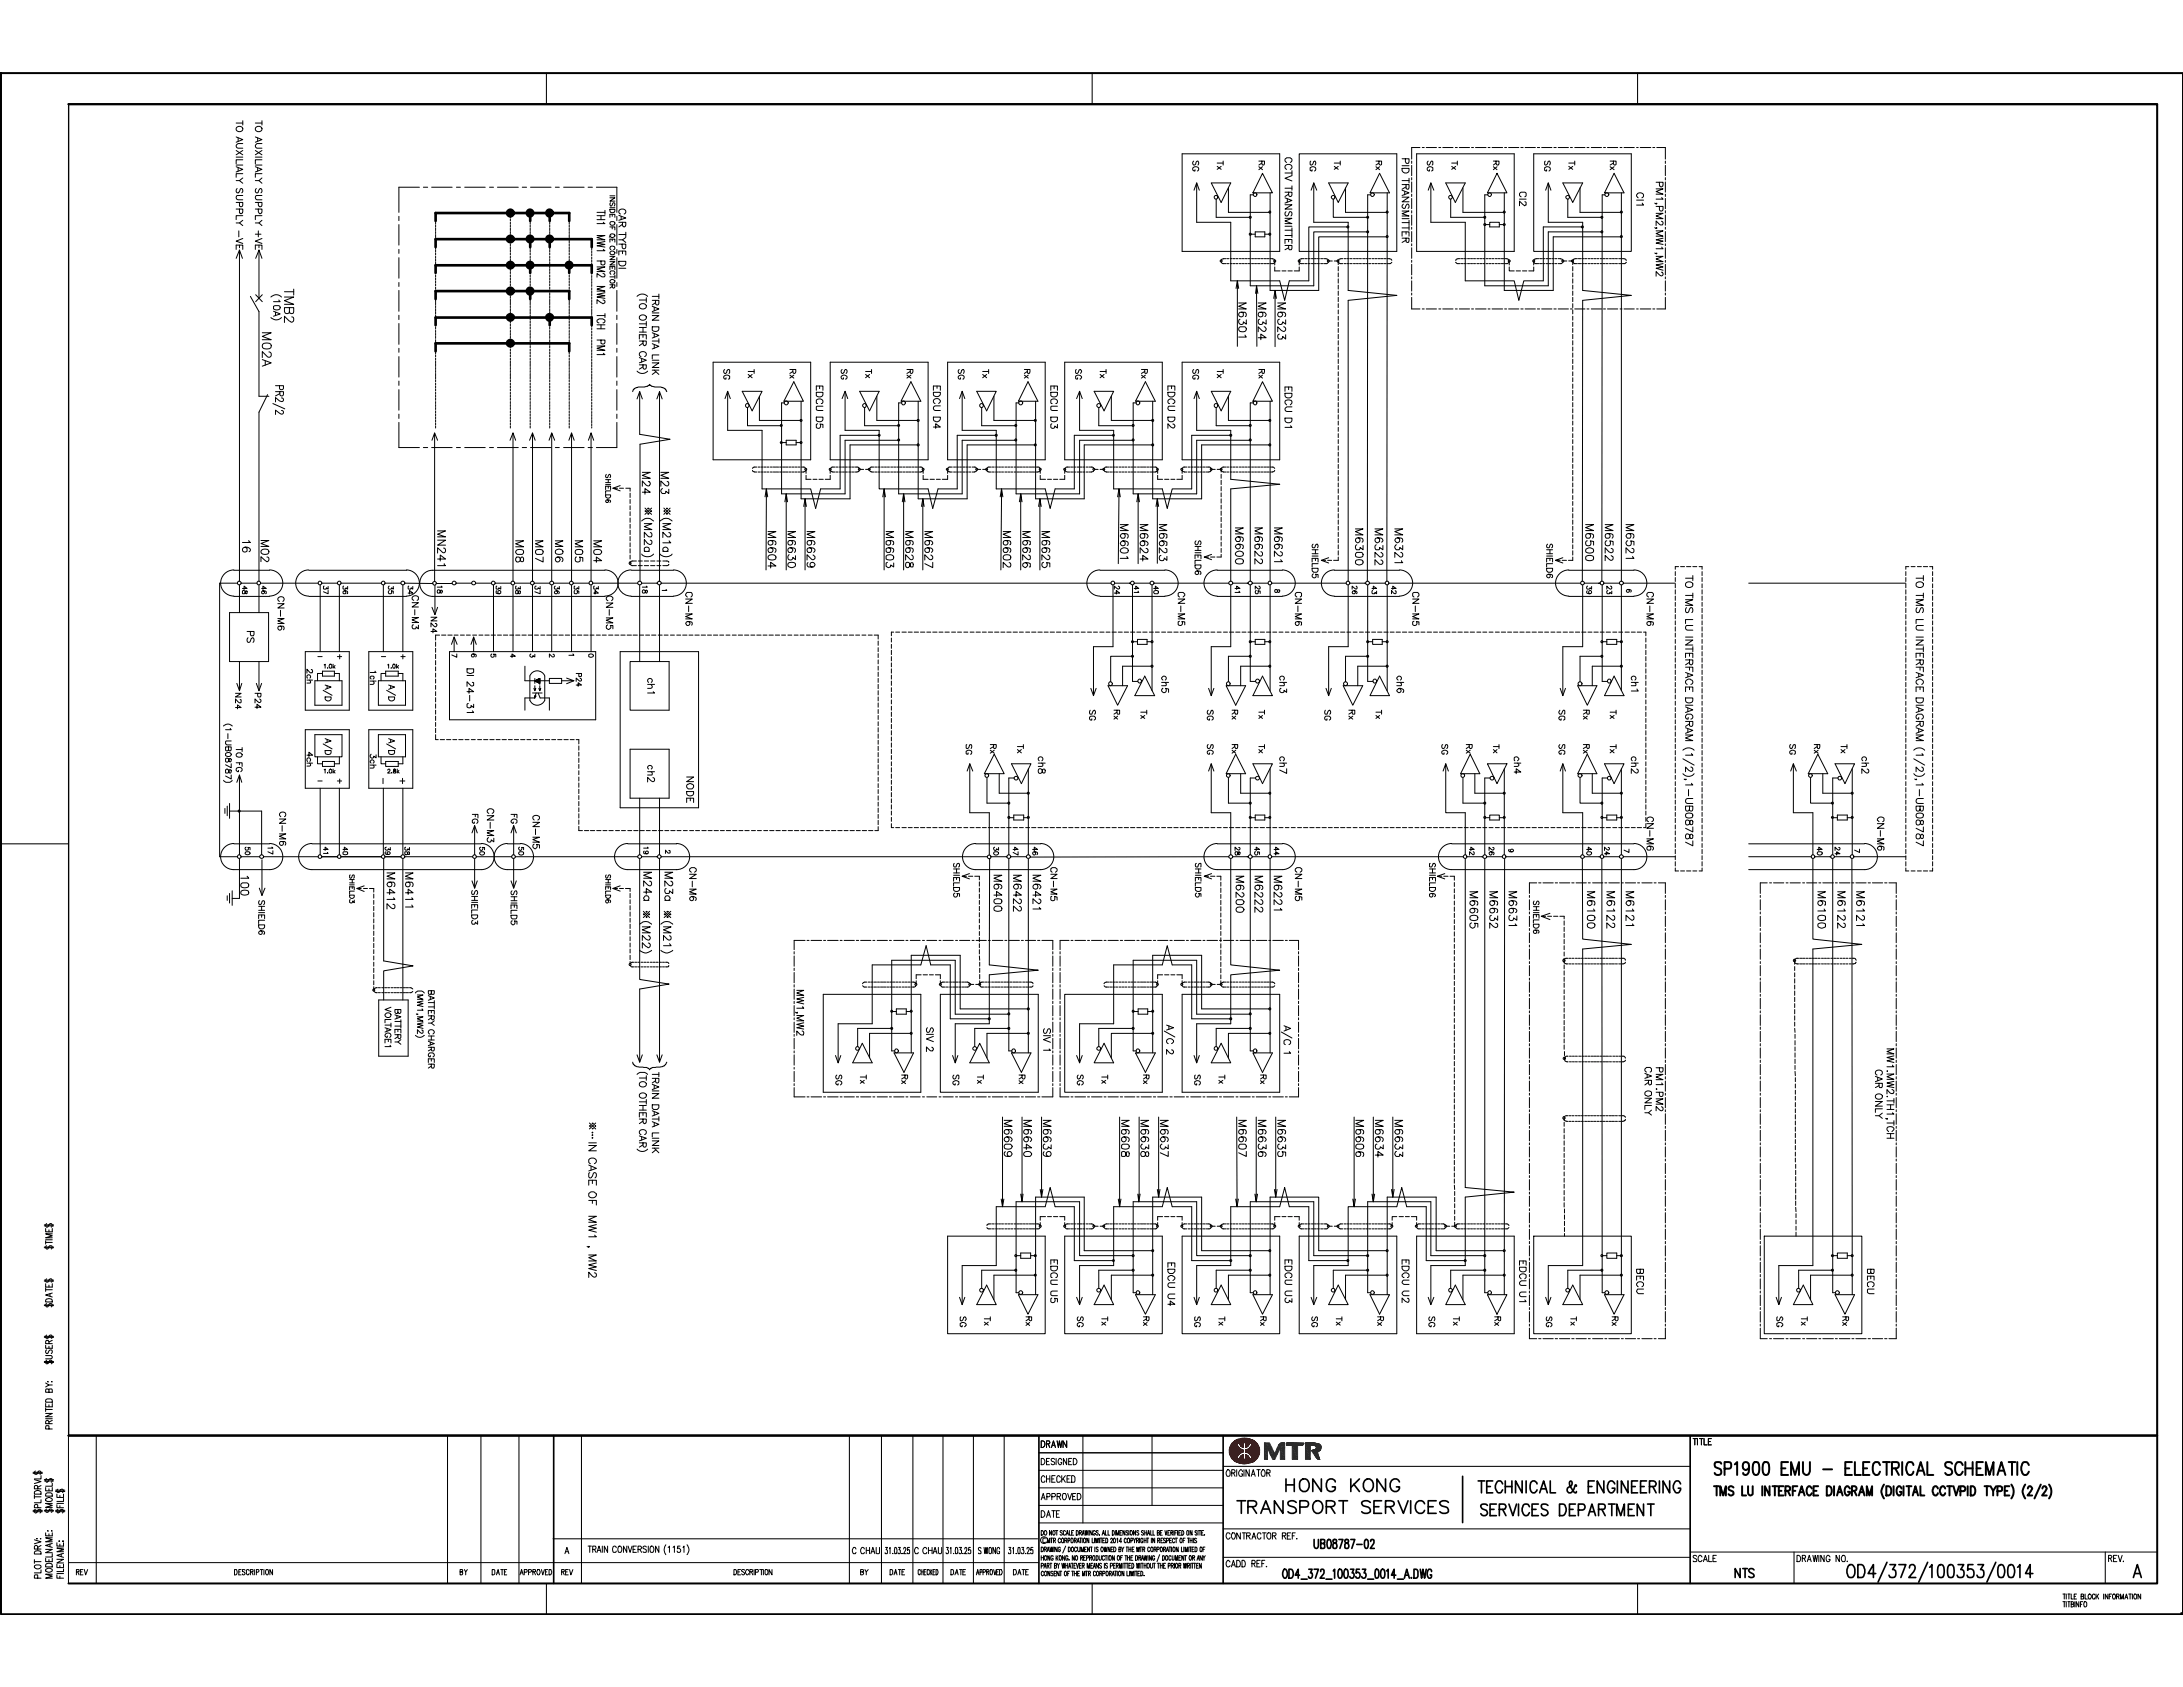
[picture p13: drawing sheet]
<svg xmlns="http://www.w3.org/2000/svg" width="279mm" height="216mm" viewBox="0 0 279 216" stroke-linecap="round" stroke-linejoin="round" font-family="sans-serif">
<defs><g id="words">
<text font-size="11.3" x="168" y="196.8" transform="rotate(90 168 196.8)">i</text>
<text font-size="10.5" x="172.8" y="200.4" transform="rotate(90 172.8 200.4)">;</text>
<text font-size="9.6" x="225.4" y="186.7" transform="rotate(90 225.4 186.7)">!I</text>
<text font-size="9.4" x="253.9" y="186.9" transform="rotate(90 253.9 186.9)">~w</text>
<text font-size="7.5" fill="#960000" x="161.7" y="184.6" transform="rotate(90 161.7 184.6)">~</text>
<text font-size="7.5" x="178.1" y="200.4" transform="rotate(90 178.1 200.4)">!</text>
<g font-size="7.3">
<text x="104.4" y="127.2" transform="rotate(90 104.4 127.2)">~---~:</text>
<text x="236.1" y="186.9" transform="rotate(90 236.1 186.9)">~;</text>
<text x="248" y="186.9" transform="rotate(90 248 186.9)">~!</text>
</g>
<text font-size="6.9" x="164" y="200.7" transform="rotate(90 164 200.7)">~</text>
<text font-size="6.7" x="269.2" y="203.7" transform="rotate(90 269.2 203.7)">I</text>
<g font-size="5.8">
<text x="74.3" y="26.7" transform="rotate(90 74.3 26.7)">;~~</text>
<text x="74.3" y="31.4" transform="rotate(90 74.3 31.4)">''°'fflE</text>
<text x="74.3" y="33.3" transform="rotate(90 74.3 33.3)">;~~,~.,</text>
<text x="64.9" y="42.1" transform="rotate(90 64.9 42.1)">1</text>
<text x="74.3" y="43.4" transform="rotate(90 74.3 43.4)">,&quot;'</text>
</g>
<text font-size="5.6" x="240.8" y="186.9" transform="rotate(90 240.8 186.9)">~a</text>
<text font-size="5.4" fill="#960000" x="157.2" y="183.9" transform="rotate(90 157.2 183.9)">0</text>
<text font-size="5.1" fill="#960000" x="155.7" y="188" transform="rotate(90 155.7 188)">•</text>
<g font-size="4.8">
<text x="242.3" y="200" transform="rotate(90 242.3 200)">..,</text>
<text x="251" y="200" transform="rotate(90 251 200)">..,</text>
<text x="253.6" y="200" transform="rotate(90 253.6 200)">..,</text>
</g>
<text font-size="4.7" x="228.9" y="198.9" transform="rotate(90 228.9 198.9)">•</text>
<g font-size="4.6">
<text x="55" y="23.8" transform="rotate(90 55 23.8)">!</text>
<text x="67.6" y="23.8" transform="rotate(90 67.6 23.8)">!</text>
<text x="67.6" y="32.7" transform="rotate(90 67.6 32.7)">-</text>
</g>
<text font-size="4.5" x="264.3" y="203.8" transform="rotate(90 264.3 203.8)">;1</text>
<text font-size="4.4" x="158" y="196" transform="rotate(90 158 196)">•</text>
<text font-size="4.3" x="3.7" y="195.8" transform="rotate(90 3.7 195.8)">&quot;&quot;&quot;&quot;&quot;&quot;</text>
<g font-size="3.9">
<text x="51.2" y="23.9" transform="rotate(90 51.2 23.9)">L ____ _________</text>
<text x="74.3" y="54" transform="rotate(90 74.3 54)">7</text>
</g>
<g font-size="3.8">
<text x="59.4" y="23.8" transform="rotate(90 59.4 23.8)">I</text>
<text x="219.3" y="189.9" transform="rotate(90 219.3 189.9)">I!!</text>
</g>
<text font-size="3.7" x="243.8" y="186.9" transform="rotate(90 243.8 186.9)">~~</text>
<text font-size="3.6" x="173.4" y="189.1" transform="rotate(90 173.4 189.1)">~~</text>
<text font-size="3.2" x="219.3" y="186.9" transform="rotate(90 219.3 186.9)">~</text>
<g font-size="3.1">
<text x="158.2" y="188" transform="rotate(90 158.2 188)">~</text>
<text x="158.2" y="191.9" transform="rotate(90 158.2 191.9)">~</text>
<text x="161.1" y="191.9" transform="rotate(90 161.1 191.9)">&lt;</text>
</g>
<text font-size="3" x="216.7" y="199" transform="rotate(90 216.7 199)">~</text>
<text font-size="2.9" x="51.2" y="54" transform="rotate(90 51.2 54)">_J</text>
<g font-size="2.8">
<text x="258.6" y="186.9" transform="rotate(90 258.6 186.9)">ue</text>
<text x="272.6" y="200.1" transform="rotate(90 272.6 200.1)">&lt;</text>
</g>
<text font-size="2.7" x="189.1" y="189.3" transform="rotate(90 189.1 189.3)">!:!:!tl-l</text>
<g font-size="2.6">
<text x="162.9" y="191.9" transform="rotate(90 162.9 191.9)">z</text>
<text x="167.8" y="189.1" transform="rotate(90 167.8 189.1)">zo</text>
<text x="176.6" y="189.1" transform="rotate(90 176.6 189.1)">zc:::</text>
<text x="156.8" y="199.6" transform="rotate(90 156.8 199.6)">~</text>
</g>
<g font-size="2.5">
<text x="67.6" y="42.2" transform="rotate(90 67.6 42.2)">=</text>
<text x="67.6" y="44.6" transform="rotate(90 67.6 44.6)">=== -&lt;-+---</text>
<text x="67.6" y="57.2" transform="rotate(90 67.6 57.2)">,</text>
<text x="216.7" y="184.1" transform="rotate(90 216.7 184.1)">~</text>
<text x="164.6" y="189.1" transform="rotate(90 164.6 189.1)">:r:</text>
<text x="205.9" y="189.4" transform="rotate(90 205.9 189.4)">~ j!</text>
<text x="222.8" y="186.9" transform="rotate(90 222.8 186.9)">~3</text>
<text x="260.3" y="189.8" transform="rotate(90 260.3 189.8)">~</text>
<text x="235.6" y="198.9" transform="rotate(90 235.6 198.9)">~o</text>
<text x="256.8" y="200" transform="rotate(90 256.8 200)">0</text>
</g>
<g font-size="2.4">
<text x="203" y="192.4" transform="rotate(90 203 192.4)">&lt;</text>
<text x="223.3" y="200.6" transform="rotate(90 223.3 200.6)">,a</text>
</g>
<g font-size="2.3">
<text x="57.5" y="23.8" transform="rotate(90 57.5 23.8)">'</text>
<text x="61.7" y="23.8" transform="rotate(90 61.7 23.8)">'</text>
<text x="217.4" y="72.4" transform="rotate(90 217.4 72.4)">,------------------------------------------------,</text>
<text x="48.4" y="124.1" transform="rotate(90 48.4 124.1)">~_--t</text>
<text x="48.4" y="131.4" transform="rotate(90 48.4 131.4)">&quot;</text>
<text x="182.6" y="191.9" transform="rotate(90 182.6 191.9)">w</text>
<text x="193.4" y="189.4" transform="rotate(90 193.4 189.4)">Z5</text>
</g>
<g font-size="2.2">
<text x="191.4" y="189.4" transform="rotate(90 191.4 189.4)">oo::</text>
<text x="194.7" y="189.3" transform="rotate(90 194.7 189.3)">-u</text>
<text x="195.8" y="189.3" transform="rotate(90 195.8 189.3)">uw</text>
<text x="204.3" y="189.4" transform="rotate(90 204.3 189.4)">zo::</text>
<text x="212.7" y="189.4" transform="rotate(90 212.7 189.4)">z</text>
<text x="157.2" y="196" transform="rotate(90 157.2 196)">§</text>
<text x="209.6" y="192.4" transform="rotate(90 209.6 192.4)">z</text>
</g>
<g font-size="2.1">
<text x="233.4" y="187.9" transform="rotate(90 233.4 187.9)">I</text>
<text x="246.9" y="200.1" transform="rotate(90 246.9 200.1)">~</text>
</g>
<g font-size="2">
<text x="55" y="45.2" transform="rotate(90 55 45.2)">- - - -&lt;+-</text>
<text x="55" y="57.1" transform="rotate(90 55 57.1)">, - -~&quot;--'+-&lt;</text>
<text x="55" y="74.7" transform="rotate(90 55 74.7)">~</text>
<text x="180.9" y="191.9" transform="rotate(90 180.9 191.9)">CJ</text>
<text x="164" y="196.1" transform="rotate(90 164 196.1)">~</text>
<text x="221.9" y="200.6" transform="rotate(90 221.9 200.6)">z</text>
<text x="269.8" y="199" transform="rotate(90 269.8 199)">~</text>
</g>
<g font-size="1.9">
<text x="185.7" y="112.1" transform="rotate(90 185.7 112.1)">r----------------------------------------------------</text>
<text x="210.1" y="112.9" transform="rotate(90 210.1 112.9)">i</text>
<text x="229.4" y="133.2" transform="rotate(90 229.4 133.2)">-----------------</text>
<text x="229.4" y="150.3" transform="rotate(90 229.4 150.3)">-</text>
<text x="229.4" y="153.1" transform="rotate(90 229.4 153.1)">----,</text>
<text x="171.2" y="191.9" transform="rotate(90 171.2 191.9)">I-</text>
<text x="199.9" y="189.4" transform="rotate(90 199.9 189.4)">Jd~</text>
</g>
<g font-size="1.8">
<text x="215.7" y="72.4" transform="rotate(90 215.7 72.4)">I</text>
<text x="239.9" y="112.9" transform="rotate(90 239.9 112.9)">I</text>
<text x="161.5" y="196.1" transform="rotate(90 161.5 196.1)">~</text>
</g>
<g font-size="1.7">
<text x="36.3" y="36.9" transform="rotate(90 36.3 36.9)">TMB2</text>
<text x="32.9" y="46" transform="rotate(90 32.9 46)">A</text>
<text x="57.5" y="57.2" transform="rotate(90 57.5 57.2)">'</text>
<text x="61.7" y="57.2" transform="rotate(90 61.7 57.2)">'</text>
<text x="5.6" y="163.5" transform="rotate(90 5.6 163.5)">lllVOS</text>
<text x="233.4" y="190" transform="rotate(90 233.4 190)">z:i</text>
</g>
<g font-size="1.6">
<text x="74.3" y="40.1" transform="rotate(90 74.3 40.1)">1,,</text>
<text x="35.1" y="49.2" transform="rotate(90 35.1 49.2)">PR2/2</text>
<text x="101.9" y="139.2" transform="rotate(90 101.9 139.2)">_J</text>
<text x="7.2" y="197.1" transform="rotate(90 7.2 197.1)">:JIIYNJ&quot;IJ</text>
</g>
<g font-size="1.5">
<text x="203" y="189.4" transform="rotate(90 203 189.4)">uJ</text>
<text x="208.5" y="189.4" transform="rotate(90 208.5 189.4)">uJ</text>
<text x="209.6" y="189.4" transform="rotate(90 209.6 189.4)">uJ</text>
<text x="208.5" y="192.3" transform="rotate(90 208.5 192.3)">uJ</text>
<text x="231.3" y="199.1" transform="rotate(90 231.3 199.1)">~</text>
</g>
<g font-size="1.4">
<text x="64.9" y="28" transform="rotate(90 64.9 28)">-</text>
<text x="79.2" y="26.7" transform="rotate(90 79.2 26.7)">CAR TYPE DI</text>
<text x="64.9" y="32.8" transform="rotate(90 64.9 32.8)">-</text>
<text x="81.8" y="37.6" transform="rotate(90 81.8 37.6)">(TO OTHER</text>
<text x="83.4" y="37.6" transform="rotate(90 83.4 37.6)">TRAIN DATA</text>
<text x="64.9" y="44.5" transform="rotate(90 64.9 44.5)">- - - - ---~&quot;-&quot;-+fa+-~c---i</text>
<text x="113.3" y="68" transform="rotate(90 113.3 68)">M66O3</text>
<text x="115.8" y="68" transform="rotate(90 115.8 68)">M6628</text>
<text x="118.3" y="68" transform="rotate(90 118.3 68)">M6627</text>
<text x="128.3" y="68" transform="rotate(90 128.3 68)">M66O2</text>
<text x="130.8" y="68" transform="rotate(90 130.8 68)">M6626</text>
<text x="133.3" y="68" transform="rotate(90 133.3 68)">M6625</text>
<text x="173.4" y="67.6" transform="rotate(90 173.4 67.6)">M63OO</text>
<text x="175.9" y="67.6" transform="rotate(90 175.9 67.6)">M6322</text>
<text x="178.5" y="67.6" transform="rotate(90 178.5 67.6)">M632</text>
<text x="178.5" y="71.7" transform="rotate(90 178.5 71.7)">1</text>
<text x="215.7" y="73.6" transform="rotate(90 215.7 73.6)">TO TMS LU INTERFACE DIAGRAM ( 1/2), 1- UBO8787</text>
<text x="245.2" y="73.6" transform="rotate(90 245.2 73.6)">TO HAS LU INTERFACE DIAGRAM ( 1/ 2), 1- UBO8787</text>
<text x="160.5" y="112.1" transform="rotate(90 160.5 112.1)">M6222</text>
<text x="163" y="108.4" transform="rotate(90 163 108.4)">•~</text>
<text x="163" y="112.1" transform="rotate(90 163 112.1)">M6221</text>
<text x="188" y="114" transform="rotate(90 188 114)">M66O5</text>
<text x="190.6" y="114" transform="rotate(90 190.6 114)">M6632</text>
<text x="193" y="114" transform="rotate(90 193 114)">M6631</text>
<text x="101.9" y="122.4" transform="rotate(90 101.9 122.4)">__ MWU,1W2___</text>
<text x="54.7" y="126.7" transform="rotate(90 54.7 126.7)">BATTERY CHARGER</text>
<text x="210.5" y="136.5" transform="rotate(90 210.5 136.5)">CAR ONLY</text>
<text x="239.9" y="136.9" transform="rotate(90 239.9 136.9)">CAR ONLY</text>
<text x="238.9" y="162.4" transform="rotate(90 238.9 162.4)">BECU</text>
<text x="5.7" y="170.8" transform="rotate(90 5.7 170.8)">S!BSl'IS</text>
<text x="5.7" y="176.7" transform="rotate(90 5.7 176.7)">:.i.&amp;OlUl!ld</text>
<text x="4.2" y="196.8" transform="rotate(90 4.2 196.8)">~</text>
<text x="4.2" y="199.5" transform="rotate(90 4.2 199.5)">l01d</text>
</g>
<g font-size="1.3">
<text x="30.2" y="15.4" transform="rotate(90 30.2 15.4)">TOAUXILIALY SUPPLY - VE&lt;c-</text>
<text x="32.9" y="15.4" transform="rotate(90 32.9 15.4)">TO AUXILIALY SUPPLY + VE-E---~rnA)</text>
<text x="167.8" y="69.6" transform="rotate(90 167.8 69.6)">SHIELDS</text>
<text x="169.3" y="71.3" transform="rotate(90 169.3 71.3)">,:,</text>
<text x="211" y="75.8" transform="rotate(90 211 75.8)">CN- M6 ,---___________________________C~- M6</text>
<text x="178.7" y="86.4" transform="rotate(90 178.7 86.4)">ch6</text>
<text x="163.7" y="96.8" transform="rotate(90 163.7 96.8)">ch7</text>
<text x="208.7" y="96.8" transform="rotate(90 208.7 96.8)">ch2</text>
<text x="238.3" y="96.8" transform="rotate(90 238.3 96.8)">ch2</text>
<text x="240.3" y="104.5" transform="rotate(90 240.3 104.5)">CN- M6</text>
<text x="165.8" y="111" transform="rotate(90 165.8 111)">CN- M5</text>
<text x="182.9" y="110.4" transform="rotate(90 182.9 110.4)">sHYELD6</text>
<text x="241.5" y="112.9" transform="rotate(90 241.5 112.9)">:</text>
<text x="211.9" y="136.5" transform="rotate(90 211.9 136.5)">PM 1.PM2</text>
<text x="241.5" y="134.2" transform="rotate(90 241.5 134.2)">MW1.MW2.TH 1,TCH</text>
<text x="75.3" y="143.7" transform="rotate(90 75.3 143.7)">* ··· IN CASE OF</text>
<text x="75.3" y="155.6" transform="rotate(90 75.3 155.6)">MW1 , MW2</text>
<text x="160.1" y="196.1" transform="rotate(90 160.1 196.1)">~</text>
</g>
<g font-size="1.1">
<text x="50.5" y="129.1" transform="rotate(90 50.5 129.1)">SAITTR&lt;</text>
<text x="53.3" y="126.7" transform="rotate(90 53.3 126.7)">(MW1,MW2)</text>
</g>
<g font-size="1">
<text x="171" y="34.9" transform="rotate(90 171 34.9)">--- --- --- --- --- --- - --- ------------ -- ----------7</text>
<text x="212.9" y="112.9" transform="rotate(90 212.9 112.9)">,---------</text>
</g>
</g></defs>
<g fill="none" stroke="#000" stroke-width=".13">
<path d="M8.8 13.3h267.3v170.4h-267.3zM69.9 9.4v3.9M139.8 9.4v3.9M151.3 19.7h12.5v12.5h-12.5zM166.3 19.7h12.5v12.5h-12.5zM181.3 19.7h12.5v12.5h-12.5zM181.7 18.9h-1v1.5M182 18.9h.3M182.5 18.9h1.4M184.1 18.9h.3M184.7 18.9h1.3M186.3 18.9h.2"/>
<path d="M186.8 18.9h1.3M188.3 18.9h.3M188.8 18.9h1.4M190.5 18.9h.2M191 18.9h1.3M192.6 18.9h.2M193.1 18.9h1.3M194.6 18.9h.3M195.2 18.9h1.3M196.3 19.7h12.5v12.5h-12.5zM196.8 18.9h.3M197.3 18.9h1.3"/>
<path d="M198.9 18.9h.3M199.4 18.9h1.3M201 18.9h.3M201.5 18.9h1.4M203.1 18.9h.3M203.7 18.9h1.3M205.2 18.9h.3M205.7 18.9h1.4M207.3 18.9h.3M207.9 18.9h1.3M209.5 18.9h.2M209.6 9.4v3.9"/>
<path d="M209.9 18.9h1.4M211.5 18.9h.3M212 18.9h1.1v1.5M30.6 32v42.4M32 37.9l1.1 2v10.8h1.3M33.1 32v6.2M34.7 38a.91 .91 0 0 1 1.3 0M35 39.8l.9 .4-.9 .3M35 39.2l.7-.1a.27 .27 0 0 1 .2 .3 .27 .27 0 0 1-.2 .2l-.2 .1a.36 .36 0 0 1-.5-.4zM35.3 40v.4M35.7 38.4l.2 .2h-.9M55.8 27.3v.2"/>
<path d="M55.8 27.6v.3M55.8 28v.3M55.8 28.4v.3M55.8 28.8v.3M55.8 29.2v.3M55.8 29.6v.3M55.8 30v.3M55.8 30.4v.3M55.8 30.8v.3M55.8 31.2v.3M55.8 31.6v.3M55.8 32v.3"/>
<path d="M55.8 32.4v.2M55.8 32.8v.3M55.8 33.2v.2M55.8 33.6v.2M55.8 34v.2M55.8 34.4v.2M55.8 34.8v.2M55.8 35.2v.2M55.8 35.6v.2M55.8 35.9v.3M55.8 36.3v.3M55.8 36.7v.3"/>
<path d="M55.8 37.1v.3M55.8 37.5v.3M55.8 37.9v.3M55.8 38.3v.3M55.8 38.7v.3M55.8 39.1v.3M55.8 39.5v.3M55.8 39.9v.3M63.7 24h2.6M65.3 27.3v.2M65.3 28.8v.3M65.3 29.2v.3"/>
<path d="M65.3 29.6v.3M65.3 30v.3M65.3 30.4v.3M65.3 30.8v.3M65.3 31.2v.3M65.3 31.6v.3M65.3 32v.3M65.3 33.6v.2M65.3 34v.2M65.3 34.4v.2M65.3 34.8v.2M65.3 35.2v.2"/>
<path d="M65.3 35.6v.2M65.3 35.9v.3M65.3 36.3v.3M65.3 36.7v.3M65.3 37.1v.3M65.3 37.5v.3M65.3 37.9v.3M65.3 38.3v.3M65.3 38.7v.3M65.3 39.1v.3M65.3 39.5v.3M65.3 39.9v.3"/>
<path d="M67.9 27.3v.2M67.9 27.6v.3M67.9 28v.3M67.9 28.4v.3M67.9 28.8v.3M67.9 29.2v.3M67.9 29.6v.3M67.9 30v.3M67.9 30.4v.3M67.9 30.8v.3M67.9 31.2v.3M67.9 35.6v.2"/>
<path d="M67.9 35.9v.3M67.9 36.3v.3M67.9 36.7v.3M67.9 37.1v.3M67.9 37.5v.3M67.9 37.9v.3M67.9 38.3v.3M67.9 38.7v.3M67.9 39.1v.3M67.9 39.5v.3M67.9 39.9v.3M70.4 27.3v.2"/>
<path d="M70.4 27.6v.3M70.4 28v.3M70.4 28.4v.3M70.4 28.8v.3M70.4 29.2v.3M70.4 29.6v.3M70.4 30v.3M70.4 30.4v.3M70.4 30.8v.3M70.4 31.2v.3M70.4 35.6v.2M70.4 35.9v.3"/>
<path d="M70.4 36.3v.3M70.4 36.7v.3M70.4 37.1v.3M70.4 37.5v.3M70.4 37.9v.3M70.4 38.3v.3M70.4 38.7v.3M70.4 39.1v.3M70.4 39.5v.3M70.4 39.9v.3M72.1 24h2.7M75.3 24h.5"/>
<path d="M76.3 24h2.7v3.2M152.8 20.6l-.1 .2 .1 .3 .2-.1 .1-.3 .1-.1 .2 .2-.1 .3M152.8 24.3l.4-.9 .3 .9M153 21.7v.2h-.2a.31 .31 0 0 1-.1-.4 .31 .31 0 0 1 .4-.2 .29 .29 0 0 1 .3 .3 .29 .29 0 0 1-.2 .3M153.2 23.4v5h4.3v7.5h6.3l.6 2.5 .6-2.5h2.5v-6.9h5.1M155 23.4h2.5l-1.2 2.5zM155.5 25.1h.3l.1 .1-.1 .2h-.3zM155.7 25.5v2.3h4.3M155.8 21.3l.5 .4M155.8 20.9h.7M156.2 33.3h.2v.2h-.2zM156.3 21.3l-.5 .4"/>
<path d="M156.3 33.6l.2 .1h.4M156.5 20.6v.5M156.9 33.1h-.5l-.1 .2M157 33.1h.3M157 33.7h.3M157.2 24v3.2h5.4M157.4 33.1h.3M157.4 33.7h.3M157.8 33.1h.3M157.8 33.7h.3M158.2 33.1h.3M158.2 33.7h.3"/>
<path d="M158.4 35.9l-.2 1M158.5 36.9l-.1-1v8.4M158.5 38.8h1l-1 .4 1 .3h-1M158.6 33.1h.3M158.6 33.7h.3M158.9 40a.3 .3 0 0 1 .2 .4 .3 .3 0 0 1-.4 .1 .3 .3 0 0 1-.1-.4l.1-.1h.6a.33 .33 0 0 1 .1 .5M159 33.1h.3M159 33.7h.3M159.4 33.1h.2M159.4 33.7h.2M159.8 33.1h.2M159.8 33.7h.2"/>
<path d="M159.9 27.7h.2v.2h-.2zM160 30h.7M160.2 33.1h.2M160.2 33.7h.2M160.4 24.9h-.4v11.7h8.1v-6.9h6.9M160.5 24.7h.3v.4h-.1h-.2l-.1-.2zM160.6 33.1h.2M160.6 33.7h.2M160.7 29.7h1.2v.6h-1.2zM160.8 36.6l-.1 .9M161 33.1h.2M161 33.7h.2"/>
<path d="M161 37.5l-.2-.9 .1 7.7M161 38.8h1.1l-1.1 .4 1.1 .3h-1.1M161.1 20.6h.7v.5h-.3v-.5M161.1 21.3l.5 .4M161.4 33.1h.2M161.4 33.7h.2M161.4 40a.3 .3 0 0 1 .2 .4 .3 .3 0 0 1-.4 .1 .3 .3 0 0 1-.1-.4l.1-.1h.2a.47 .47 0 0 1 .7 .2l-.2 .3M161.5 20.9l-.4 .2M161.6 22.2l1.3 2.5h-2.5zM161.6 21.3l-.5 .4M161.8 33.1h.3M161.8 33.7h.3"/>
<path d="M161.9 30h.7M162.1 33.1h.3M162.1 33.7h.3M162.4 29.9h.2v.2h-.2zM162.4 27.1h.2v.1h-.2zM162.6 33.1h.4l.2 .2M162.6 24.7v12.5h6.2v-6.9h8.7M163.2 33.6l-.2 .1h-.4M163.2 34.2v.5h.6M163.2 33.4v.5M163.2 37.2l-.2 1M163.4 38.2l-.2-1v7.2"/>
<path d="M163.5 38.8h1l-1 .4 1 .3h-1M163.9 40a.3 .3 0 0 1 .2 .4 .3 .3 0 0 1-.4 .1 .3 .3 0 0 1-.1-.4l.1-.1h.2a.47 .47 0 0 1 .6 .2l-.1 .3M164.1 34.7h.5M164.5 22.1h.9M164.5 24.1h.9M164.5 29h.9M164.5 29.5h.9M164.5 30.1h.9M164.5 24.6h.9l-.1 .5h-.2h-.1l-.1-.5M164.5 25.3l.9 .4-.9 .3M164.5 26.2h.9l-.9 .6h.9M164.5 27.9h.9l-.9 .4 .9 .3h-.9"/>
<path d="M164.5 31.2v-.6h.9v.6M164.5 31.4h.9l-.1 .6h-.3l-.1-.6M164.6 27.1a.3 .3 0 0 0-.1 .3 .3 .3 0 0 0 .2 .2l.2-.1 .2-.4h.1a.33 .33 0 0 1 0 .5M164.7 20.8a.3 .3 0 0 1-.2-.4 .3 .3 0 0 1 .3-.2h.2a.3 .3 0 0 1 .4 .2 .3 .3 0 0 1-.3 .4M164.7 21.7a.33 .33 0 0 1-.2-.4 .33 .33 0 0 1 .3-.3h.2a.33 .33 0 0 1 .4 .3 .33 .33 0 0 1-.3 .4M164.8 25.4v.5M164.8 34.7h.6M164.9 30.6v.3M164.9 24.8l-.4 .3M164.9 31.7l-.4 .3M165.4 22.5l-.9 .3 .9 .4M165.4 21.8v.6"/>
<path d="M165.4 23.8v.5M165.4 29.2v.5M165.4 29.8v.6M166.2 33.3h.2v.2h-.2zM166.3 34.2v.5h-.6M166.3 33.4v.5M166.3 33.6l.2 .1h.4M166.9 33.1h-.5l-.1 .2M167 33.1h.3M167 33.7h.3M167.4 33.1h.3M167.4 33.7h.3"/>
<path d="M167.8 20.6l-.1 .1v.3l.1 .1 .2-.1 .1-.3 .1-.1 .2 .2-.1 .3M167.8 24.3l.3-.9 .4 .9M167.9 33.1h.2M167.9 33.7h.2M167.9 21.7v.2a.3 .3 0 0 1-.2-.4 .3 .3 0 0 1 .4-.2 .29 .29 0 0 1 .3 .3 .29 .29 0 0 1-.2 .3M168.1 23.4v5h4.5v8.8l6.2 .6-6.2 .6v36M168.2 33.1h.3M168.2 33.7h.3M168.6 33.1h.3M168.6 33.7h.3M169 33.1h.3M169 33.7h.3"/>
<path d="M169.4 33.1h.5l.1 .2M169.9 33.3h.2v.2h-.2zM170 33.6l-.2 .1h-.4M170.1 23.4h2.5l-1.3 2.5zM170.1 33.4h.4M170.5 25.1h.3v.3l-.2 .1-.1-.1-.1-.2zM170.6 25.5v2.3h4.4M170.8 33.4h.5v.5M170.8 21.3l.5 .4M170.8 20.9h.7M171.2 33.3h.1v.2h-.1zM171.3 33.6l.2 .1h.4"/>
<path d="M171.3 34.1v.6M171.3 21.3l-.5 .4M171.5 20.6v.5M171.9 33.1h-.5l-.1 .2M172 33.1h.3M172 33.7h.3M172.2 24v3.2h5.3M172.4 33.1h.3M172.4 33.7h.3M172.4 28.9h.2v.2h-.2zM172.8 33.1h.3M172.8 33.7h.3"/>
<path d="M173.2 33.1h.3M173.2 33.7h.3M173.6 33.1h.3M173.6 33.7h.3M174 33.1h.2M174 33.7h.2M174.4 33.1h.3M174.4 33.7h.3M174.8 33.1h.2M174.8 33.7h.2M175 27.7h.1v.2h-.1zM175 29.6h.1v.2h-.1z"/>
<path d="M175.2 33.1h.2M175.2 33.7h.2M175.4 24.9h-.4v49.5M175.5 24.7h.3l.1 .2-.1 .2h-.2h-.1zM175.6 33.1h.3M175.6 33.7h.3M176 33.1h.2M176 33.7h.2M176.1 21.3l.5 .4M176.1 20.6h.7v.5l-.3-.1v-.4M176.4 33.1h.3M176.4 33.7h.3"/>
<path d="M176.5 20.9l-.4 .2M176.6 22.2l1.2 2.5h-2.5zM176.6 21.3l-.5 .4M176.7 33.1h.3M176.7 33.7h.3M177.2 33.1h.2M177.2 33.7h.2M177.5 27.1h.1v.1h-.1zM177.5 30.2h.1v.2h-.1zM177.5 33.1h.5l.1 .2M177.5 24.7v49.7M178.1 33.6l-.1 .1h-.5"/>
<path d="M179.5 20.3h.8v.6h-.3l-.1-.6M179.5 21.5h.8v.3a.47 .47 0 0 1-.4 .4 .47 .47 0 0 1-.4-.4zM179.5 23.6h.8v.6l-.3-.1v-.5M179.5 24.3l.8 .4-.8 .3M179.5 25.2h.8l-.8 .6h.8M179.5 27h.8l-.8 .3 .8 .3h-.8M179.5 30.2v-.5h.8v.5M179.5 30.5h.8v.5l-.3-.1v-.4M179.5 21.2h.8M179.5 23.1h.8M179.5 28h.8M179.5 28.5h.8"/>
<path d="M179.5 29.2h.8M179.6 26.1a.3 .3 0 0 0-.2 .3 .3 .3 0 0 0 .2 .3l.3-.1 .1-.4 .2-.1 .1 .1a.33 .33 0 0 1-.1 .5M179.8 24.5v.4M180 23.9l-.5 .3M180 29.7v.3M180 30.7l-.5 .3M180.3 22.8v.6M180.3 28.2v.6M180.3 28.9v.6M180.7 38.1v1.4h1M180.7 20.6v.3M180.7 21.2v1.3"/>
<path d="M180.7 22.7v.3M180.7 23.3v1.3M180.7 24.8v.3M180.7 25.4v1.3M180.7 27v.3M180.7 27.5v1.3M180.7 29.1v.2M180.7 29.6v1.3M180.7 31.2v.3M180.7 31.7v1.4M180.7 33.3v.3M180.7 33.8v1.4"/>
<path d="M180.7 35.4v.3M180.7 35.9v1.4M180.7 37.5v.3M182 39.5h.3M182.5 39.5h1.4M182.8 24.3l.3-.9 .4 .9M182.8 20.6l-.1 .2 .1 .3h.2l.2-.5 .2 .1v.3l-.1 .1M183 21.7v.2h-.2a.34 .34 0 0 1 .2-.6 .34 .34 0 0 1 .4 .4l-.2 .2M183.1 23.4v5h4.4v7.5h6.3l.6 2.5 .6-2.5h2.5v-6.9h5.1M184.1 39.5h.3M184.7 39.5h1.3M185 23.4h2.5l-1.2 2.5z"/>
<path d="M185.5 25.1h.3l.1 .1-.1 .2-.2 .1-.1-.1zM185.7 25.5v2.3h4.3M185.8 20.9h.7M185.8 21.3l.5 .4M186.3 39.5h.2M186.3 33.6l.2 .1h.4M186.3 21.3l-.5 .4M186.5 20.6v.5M186.8 39.5h1.3M186.9 33.1h-.5l-.1 .2M187 33.7h.3M187 33.1h.3"/>
<path d="M187.2 24v3.2h5.3M187.4 33.1h.3M187.4 33.7h.3M187.8 33.7h.3M187.8 33.1h.3M188.2 33.7h.3M188.2 33.1h.3M188.3 39.5h.3M188.6 33.7h.2M188.6 33.1h.2M188.8 39.5h1.4M189 33.7h.3"/>
<path d="M189 33.1h.3M189.4 33.7h.3M189.4 33.1h.3M189.8 33.7h.2M189.8 33.1h.2M189.9 27.7h.2v.2h-.2zM189.9 28.6h.2v.2h-.2zM190 28.7h.7M190.2 33.7h.3M190.2 33.1h.3M190.4 24.9h-.4v11.7h8.2v-6.9h6.9M190.5 39.5h.2"/>
<path d="M190.5 24.7h.3v.4h-.1h-.2l-.1-.2zM190.6 33.1h.2M190.6 33.7h.2M190.7 28.4h1.2v.6h-1.2zM191 33.7h.2M191 39.5h1.3M191 33.1h.2M191.1 20.6h.8l-.1 .5h-.2l-.1-.5M191.1 21.3l.5 .4M191.4 33.7h.2M191.4 33.1h.2M191.5 20.9l-.4 .2"/>
<path d="M191.6 22.2l1.3 2.5h-2.5zM191.6 21.3l-.5 .4M191.8 33.7h.2M191.8 33.1h.2M191.9 28.7h.6M192.2 33.7h.2M192.2 33.1h.2M192.4 27.1h.2v.1h-.2zM192.4 28.6h.2v.2h-.2zM192.5 24.7v12.5h6.3v-6.9h8.7M192.6 33.1h.4l.1 .2M192.6 39.5h.2"/>
<path d="M193.1 33.3h.1v.2h-.1zM193.1 39.5h1.3M193.1 33.6l-.1 .1h-.4M193.2 33.4v.5M193.2 34.2v.5h.6M194.1 34.7h.5M194.5 25.5h.8M194.6 39.5h.3M194.7 25.2a.3 .3 0 0 1-.2-.4 .3 .3 0 0 1 .3-.2h.2a.31 .31 0 0 1 .3 .2 .31 .31 0 0 1-.1 .4M194.9 34.7h.5M195.2 25.8l.1 .1v.3l-.2 .1-.6-.6v.6M195.2 39.5h1.3"/>
<path d="M196.2 33.3h.2v.2h-.2zM196.3 33.4v.5M196.3 34.2v.5h-.6M196.3 33.6l.2 .1h.4M196.8 39.5h.3M196.9 33.1h-.5l-.1 .2M197.1 33.1h.2M197.1 33.7h.2M197.3 39.5h1.3M197.4 33.1h.3M197.4 33.7h.3M197.8 20.6l-.1 .1v.3l.1 .1 .2-.1 .1-.3 .1-.1 .2 .2-.1 .3"/>
<path d="M197.8 24.3l.4-.9 .3 .9M197.9 33.1h.2M197.9 33.7h.2M198 21.7v.2h-.1a.3 .3 0 0 1-.2-.4 .3 .3 0 0 1 .4-.2 .29 .29 0 0 1 .3 .3 .29 .29 0 0 1-.2 .3M198.2 23.4v5h4.4v8.8l6.2 .6-6.2 .6-.1 36M198.2 33.1h.3M198.2 33.7h.3M198.6 33.1h.3M198.6 33.7h.3M198.9 39.5h.3M199 33.1h.3M199 33.7h.3"/>
<path d="M199.4 33.1h.5l.1 .2M199.4 39.5h1.3M200 33.6l-.1 .1h-.5M200 33.4h.5M200 23.4h2.6l-1.3 2.5zM200.5 25.1h.3v.3l-.1 .1-.2-.1-.1-.2zM200.7 25.5v2.3h4.4M200.8 33.4h.5v.5M200.8 21.3l.5 .4M200.8 20.9h.7M201 39.5h.3M201.2 33.3h.1v.2h-.1z"/>
<path d="M201.3 33.6l.2 .1h.4M201.3 34.1v.6M201.3 34.9v.5M201.3 35.7v.5M201.3 36.5v.5M201.3 37.3v.5M201.3 38.1v.5M201.3 38.9v.5M201.3 39.7v.5M201.3 21.3l-.5 .4M201.5 39.5h1.4M201.5 20.6v.5"/>
<path d="M201.9 33.1h-.4l-.2 .2M202 33.1h.3M202 33.7h.3M202.2 24v3.2h5.3M202.4 33.1h.3M202.4 33.7h.3M202.4 28.9h.2v.2h-.2zM202.8 33.1h.3M202.8 33.7h.3M203.1 39.5h.3M203.2 33.1h.3M203.2 33.7h.3"/>
<path d="M203.6 33.1h.3M203.6 33.7h.3M203.7 39.5h1.3M204 33.1h.3M204 33.7h.3M204.4 33.1h.2M204.4 33.7h.2M204.8 33.1h.3M204.8 33.7h.3M204.9 27.7h.2v.2h-.2zM204.9 29.6h.2v.2h-.2zM205.2 33.1h.2"/>
<path d="M205.2 33.7h.2M205.2 39.5h.3M205.4 24.9h-.3l-.1 49.5M205.6 33.1h.2M205.6 33.7h.2M205.7 39.5h1.4M206 33.1h.2M206 33.7h.2M206.1 21.3l.5 .4M206.1 20.6h.7v.5h-.2l-.1-.1v-.4M206.4 33.1h.2M206.4 33.7h.2"/>
<path d="M206.5 20.9l-.4 .2M206.6 22.2l1.3 2.5h-2.5zM206.6 21.3l-.5 .4M206.8 33.1h.2M206.8 33.7h.2M207.2 33.1h.2M207.2 33.7h.2M207.3 39.5h.3M207.4 27.1h.2v.1h-.2zM207.4 30.2h.2v.2h-.2zM207.5 24.7v49.7M207.6 33.1h.4l.2 .2"/>
<path d="M207.9 39.5h1.3M208.2 33.6l-.2 .1h-.4M209.5 39.5h.2M209.5 25.6h.9M209.7 25.3a.33 .33 0 0 1-.2-.4 .33 .33 0 0 1 .3-.2h.2a.33 .33 0 0 1 .4 .2 .33 .33 0 0 1-.3 .4M209.9 39.5h1.4M210.2 26l.2 .2h-.9M211.5 39.5h.3M211.8 26l.1 .1h.1v-.1v.1M211.8 29.1l.1 .1h.1v-.1v.1M211.8 32.4l.2 .1v-.1v.1M212 23.3h.9l-.1 .5-.1 .1-.3-.1v-.5"/>
<path d="M212 24.2h.9l-.9 .3 .9 .3h-.9M212 27.3h.9l-.9 .3 .9 .4h-.9M212 29.5h.9l-.9 .4 .9 .3h-.9M212 32.8h.9l-.9 .3 .9 .4h-.9M212 26.4h.9l-.1 .6h-.2l-.2-.1v-.5M212.6 28.3a.24 .24 0 0 1 .2 .3 .24 .24 0 0 1-.3 .2l-.5-.5v.6M212.6 34.8a.23 .23 0 0 1 .3 .3 .23 .23 0 0 1-.4 .2l-.5-.5v.5M212.7 25.3l.2 .2h-.9M212.7 31.6l.2 .2h-.9M212.9 30.5l-.9 .2 .9 .2-.9 .2 .9 .2M212.9 33.7l-.9 .2 .9 .3-.9 .1 .9 .3M213.1 20.6v.3"/>
<path d="M213.1 21.2v1.3M213.1 22.7v.3M213.1 23.3v1.3M213.1 24.8v.3M213.1 25.4v1.3M213.1 27v.3M213.1 27.5v1.3M213.1 29.1v.2M213.1 29.6v1.3M213.1 31.2v.3M213.1 31.7v1.4M213.1 33.3v.3"/>
<path d="M213.1 33.8v1.4M213.1 35.4v.3M213.1 35.9v1.4M213.1 37.5v.3M213.1 38.1v1.4h-1.1M33.6 42.6h1.1l-1.1 .5 1.1 .4h-1.1M33.6 44.1a.9 .9 0 0 1 1.1 0 .41 .41 0 0 1-.2 .5 1.04 1.04 0 0 1-.9-.1zM34.2 50.5l-1.1 2.2v21.7M34.4 45l.3 .3v.2l-.1 .2a.34 .34 0 0 1-.5-.1l-.5-.6v.8M34.7 40.6a.91 .91 0 0 0 1.3 0M55.2 57.3h2.7M55.3 56.3l.3-.9v19"/>
<path d="M55.8 40.3v.3M55.8 40.7v.3M55.8 41.1v.3M55.8 41.5v.2M55.8 41.9v.2M55.8 42.3v.2M55.8 42.7v.2M55.8 43.1v.2M55.8 43.5v.2M55.8 43.9v.2M55.8 44.2v.3M55.8 44.7v.2"/>
<path d="M59.5 57.3h2.6M63.7 57.3h2.6M65.3 40.3v.3M65.7 55.4v19M67.9 40.3v.3M67.9 57.3h2.6M68.5 56.3l-.3-.9v19M70.4 40.3v.3M70.4 46.2v.3M70.4 46.6v.3M70.4 47v.3M70.4 47.4v.3"/>
<path d="M70.4 47.8v.3M70.4 48.2v.3M70.4 48.6v.3M70.4 49v.3M70.4 49.4v.3M70.4 49.8v.2M70.4 50.2v.3M70.4 50.6v.2M70.4 51v.2M70.4 51.4v.2M70.4 51.8v.2M70.4 52.2v.2"/>
<path d="M70.4 52.6v.2M70.4 53v.2M70.4 53.3v.3M70.4 53.7v.3M70.4 54.1v.3M70.4 54.5v.3M70.6 55.4l-.3 .9M71 56.3l-.4-.9v19M71.1 57.3h.5M72.1 57.3h2.7M73.2 55.4l-.4 .9M73.5 56.3l-.3-.9v19"/>
<path d="M75.6 55.4v19M79 54.1v3.2h-2.7M81 50.1a.76 .76 0 0 1 .8-.6l1.1-.1 .2-.2 .3 .2 1.5 .2 .3 .2 .1 .3M81.5 51.1l.4-1 .3 1M81.5 47.5a.91 .91 0 0 0 1.4 0M81.8 45.8l.9 .3-.9 .3M81.8 46.7h.9l-.1 .5h-.1h-.2v-.5M81.9 50.1v5.5l3.9 .6-3.9 .7v17.5M82 45.6a.33 .33 0 0 1-.2-.3 .33 .33 0 0 1 .4-.3h.2a.33 .33 0 0 1 .3 .3 .33 .33 0 0 1-.2 .3M82.1 45.9v.5M82.3 46.9l-.5 .3M83.5 46.1h.8"/>
<path d="M83.5 47.4h.8M83.5 46.4h.8l-.8 .6h.8M83.7 47.4l.6 .5M83.9 47.6l-.4 .3M84.1 51.1l.3-1 .4 1M84.3 45.4h-.8v.5M84.4 50.1v24.3M91.3 46.4h12.5v12.4h-12.5zM92.8 47.3l-.2 .2a.25 .25 0 0 0 .3 .3l.1-.1v-.3l.2-.1 .2 .1v.3l-.1 .1M92.8 51l.3-.9 .4 .9M92.9 48.3v.2a.26 .26 0 0 1-.3-.2 .26 .26 0 0 1 .3-.3h.2a.26 .26 0 0 1 .3 .2 .26 .26 0 0 1-.2 .3M93.1 50.1v5h4.4v7.5h6.3l.6 2.5 .6-2.5h2.5v-6.9h5"/>
<path d="M95 50.1h2.5l-1.2 2.5zM95.7 52.2v2.3h4.3M95.8 47.5h.7M95.8 47.9l.5 .4M96.3 47.9l-.5 .4M96.5 47.3v.5M96.9 59.8h-.4l-.2 .1M97 59.8h.3M97.2 50.7v3.1h5.3M97.4 59.8h.3M97.8 59.8h.2M98.2 59.8h.2"/>
<path d="M98.6 59.8h.2M99 59.8h.3M99.4 59.8h.3M99.8 59.8h.2M99.9 54.4h.2v.1h-.2zM99.9 56.5h.2v.2h-.2zM100 56.6h.6M100.2 59.8h.3M100.4 51.6h-.4v11.6h8.2v-6.9h6.8M100.5 59.8h.3M100.6 56.3h1.3v.6h-1.3zM101 59.8h.2"/>
<path d="M101.1 48l.5 .4M101.1 47.3h.8l-.1 .5-.3-.1v-.4M101.3 59.8h.3M101.5 47.5l-.4 .3M101.6 48.9l1.2 2.5h-2.5zM101.6 48l-.5 .4M101.8 59.8h.2M101.9 56.6h.6M102.2 59.8h.2M102.4 53.7h.2v.2h-.2zM102.4 56.5h.2v.2h-.2zM102.5 51.4v12.4h6.3v-6.9h8.7"/>
<path d="M102.6 59.8h.4l.1 .1M103.1 59.9l-.1 .2 .1 .1M103.1 59.9l.2 .2-.2 .1M104.5 50v-.6h.8v.6M104.5 50.2h.8v.3a.45 .45 0 0 1-.4 .3 .45 .45 0 0 1-.4-.3zM104.5 53.4h.8v.3a.45 .45 0 0 1-.4 .3 .45 .45 0 0 1-.4-.3zM104.6 51.6a.34 .34 0 0 1-.1-.4 .34 .34 0 0 1 .5-.1 .3 .3 0 0 1 .3 .2 .3 .3 0 0 1-.2 .3M104.6 54.2a.31 .31 0 0 0-.1 .5 .31 .31 0 0 0 .5 0 .31 .31 0 0 0-.1-.4h.4v.4M104.9 49.4v.3M105.3 52h-.7l-.1 .1v.3l.1 .1h.7M106.2 60h.2v.2h-.2zM106.3 46.4h12.5v12.4h-12.5z"/>
<path d="M106.9 59.8h-.4l-.2 .1M107 59.8h.3M107.4 59.8h.3M107.8 51l.4-.9 .3 .9M107.8 47.3l-.1 .2a.25 .25 0 0 0 .2 .3l.1-.1 .1-.3 .1-.1 .2 .2-.1 .3M107.8 59.8h.3M108 48.3v.2a.26 .26 0 0 1-.4-.2 .26 .26 0 0 1 .4-.3 .31 .31 0 0 1 .4 .1 .31 .31 0 0 1-.1 .4h-.1M108.2 50.1v5h4.3v7.5h6.3l.6 2.5 .7-2.5h2.4v-6.9h5M108.2 59.8h.3M108.6 59.8h.3M109 59.8h.3M109.4 59.8h.4l.2 .1"/>
<path d="M110 59.9l-.1 .2 .1 .1M110 59.9l.1 .2-.1 .1M110 50.1h2.5l-1.2 2.5zM110.7 52.2v2.3h4.3M110.8 47.5h.7M110.8 47.9l.5 .4M111.2 60h.1v.2h-.1zM111.3 47.9l-.5 .4M111.5 47.3v.5M111.9 59.8h-.4l-.2 .1M112 59.8h.3M112.2 50.7v3.1h5.3"/>
<path d="M112.4 59.8h.2M112.4 55.6h.2v.2h-.2zM112.8 59.8h.3M113.2 59.8h.3M113.6 59.8h.2M114 59.8h.3M114.4 59.8h.2M114.8 59.8h.3M114.9 54.4h.2v.1h-.2zM114.9 56.2h.2v.2h-.2zM115.1 59.8h.3M115.4 51.6h-.4v11.6h8.1v-6.9h6.9"/>
<path d="M115.6 59.8h.2M116 59.8h.2M116.1 47.3h.7v.3l-.1 .2-.2-.1v-.4M116.1 48l.5 .4M116.3 59.8h.3M116.5 47.5l-.4 .3M116.6 48.9l1.3 2.5h-2.6zM116.6 48l-.5 .4M116.8 59.8h.2M117.1 59.8h.3M117.5 51.4v12.4h6.3v-6.9h8.7M117.6 59.8h.3l.2 .1"/>
<path d="M118.1 60h.1v.2h-.1zM119.5 50v-.6h.9v.6M119.5 50.2h.9a.46 .46 0 0 1-.5 .6 .46 .46 0 0 1-.4-.6zM119.5 53.4h.9a.47 .47 0 0 1-.5 .6 .47 .47 0 0 1-.4-.6zM119.5 54.7h.9l-.6-.5v.6M119.7 51.6a.33 .33 0 0 1-.2-.3 .33 .33 0 0 1 .3-.3h.2a.33 .33 0 0 1 .4 .3 .33 .33 0 0 1-.3 .3M119.9 49.4v.3M120.4 51.9h-.7l-.2 .3 .1 .3h.8M121.2 60h.1v.2h-.1zM121.3 46.4h12.5v12.4h-12.5zM121.9 59.8h-.4l-.2 .1M122 59.8h.3"/>
<path d="M122.4 59.8h.3M122.8 47.3l-.2 .2a.25 .25 0 0 0 .3 .3l.1-.1 .1-.3 .1-.1 .2 .2-.1 .3M122.8 51l.3-.9 .4 .9M122.8 59.8h.3M122.9 48.3v.2a.26 .26 0 0 1-.3-.2 .26 .26 0 0 1 .3-.3h.2a.26 .26 0 0 1 .3 .2 .26 .26 0 0 1-.2 .3M123.1 50.1v5h4.4v7.5h6.3l.6 2.5 .6-2.5h2.5v-6.9h5M123.2 59.8h.3M123.6 59.8h.3M124 59.8h.2M124.4 59.8h.4l.2 .1M125 50.1h2.5l-1.2 2.5zM125 59.9l-.1 .2 .1 .1"/>
<path d="M125 59.9l.1 .2-.1 .1M125.6 52.2v2.3h4.4M125.8 47.5h.7M125.8 47.9l.5 .4M126.2 60h.2v.2h-.2zM126.3 47.9l-.5 .4M126.5 47.3v.5M126.9 59.8h-.4l-.2 .1M127 59.8h.3M127.2 50.7v3.1h5.3M127.4 55.6h.2v.2h-.2zM127.4 59.8h.3"/>
<path d="M127.8 59.8h.3M128.2 59.8h.2M128.6 59.8h.3M129 59.8h.2M129.4 59.8h.2M129.8 59.8h.2M129.9 54.4h.2v.1h-.2zM129.9 56.2h.2v.2h-.2zM130.2 59.8h.3M130.4 51.6h-.4v11.6h8.2v-6.9h6.8M130.6 59.8h.3M131 59.8h.2"/>
<path d="M131.1 47.3h.7v.5h-.3v-.5M131.1 48l.5 .4M131.4 59.8h.2M131.5 47.5l-.4 .3M131.6 48.9l1.2 2.5h-2.5zM131.6 48l-.5 .4M131.7 59.8h.3M132.1 59.8h.3M132.4 53.7h.2v.2h-.2zM132.4 56.8h.2v.2h-.2zM132.5 59.8h.5l.1 .1M132.5 51.4v12.4h6.3v-6.9h8.7"/>
<path d="M133.1 59.9l-.1 .2 .1 .1M133.1 59.9l.2 .2-.2 .1M134.5 50v-.6h.8v.6M134.5 50.2h.8v.3a.45 .45 0 0 1-.4 .3 .45 .45 0 0 1-.4-.3zM134.5 53.4h.8v.3a.45 .45 0 0 1-.4 .3 .45 .45 0 0 1-.4-.3zM134.6 54.2a.3 .3 0 0 0-.1 .5 .3 .3 0 0 0 .5 0v-.2l.3 .3v-.5M134.7 51.6a.31 .31 0 0 1-.2-.3 .31 .31 0 0 1 .3-.2h.2a.3 .3 0 0 1 .3 .2 .3 .3 0 0 1-.2 .3M134.9 49.4v.3M135.3 52h-.7l-.1 .1v.3l.1 .1h.7M136.2 60h.2v.2h-.2zM136.3 46.4h12.5v12.4h-12.5zM136.9 59.8h-.4l-.2 .1"/>
<path d="M137 59.8h.3M137.4 59.8h.3M137.8 47.3l-.1 .1v.3l.1 .1h.1l.2-.4 .2-.1a.3 .3 0 0 1 0 .5M137.8 51l.4-.9 .3 .9M137.8 59.8h.3M137.9 48.3v.2a.25 .25 0 0 1-.2-.2 .25 .25 0 0 1 .2-.3 .32 .32 0 0 1 .4 .1 .32 .32 0 0 1 0 .4h-.1M138.2 50.1v5h4.3v7.5h6.3l.6 2.5 .6-2.5h2.5v-6.9h5M138.2 59.8h.3M138.6 59.8h.3M139 59.8h.3M139.4 59.8h.4l.2 .1M140 59.9l-.1 .2 .1 .1"/>
<path d="M140 59.9l.1 .2-.1 .1M140 50.1h2.5l-1.2 2.5zM140.6 52.2v2.3h4.4M140.8 47.5h.8M140.8 47.9l.5 .4M141.2 60h.2v.2h-.2zM141.3 47.9l-.5 .4M141.6 47.3v.5M141.9 59.8h-.4l-.2 .1M142 59.8h.3M142.2 50.7v3.1h5.3M142.4 59.8h.3"/>
<path d="M142.4 55.6h.2v.2h-.2zM142.8 59.8h.2M143.2 59.8h.3M143.6 59.8h.2M144 59.8h.2M144.4 59.8h.3M144.8 59.8h.2M144.9 54.4h.2v.1h-.2zM144.9 56.2h.2v.2h-.2zM145.2 59.8h.2M145.4 51.6h-.4v11.6h8.2v-6.9h6.8M145.6 59.8h.2"/>
<path d="M146 59.8h.3M146.1 47.3h.8v.3l-.2 .2-.2-.1v-.4M146.1 48l.5 .4M146.3 59.8h.3M146.5 47.5l-.4 .3M146.6 48.9l1.3 2.5h-2.6zM146.6 48l-.5 .4M146.8 59.8h.2M147.2 59.8h.2M147.5 59.8h.5l.1 .1M147.5 51.4v12.4h6.3v-6.9h8.8M148.1 59.9l-.1 .2 .1 .1"/>
<path d="M148.1 59.9l.2 .2-.2 .1M149.5 53.4h.9v.3a.47 .47 0 0 1-.5 .3 .47 .47 0 0 1-.4-.3zM149.5 50v-.6h.9v.6M149.5 50.2h.9v.3a.47 .47 0 0 1-.5 .3 .47 .47 0 0 1-.4-.3zM149.7 51.6a.3 .3 0 0 1-.2-.3 .3 .3 0 0 1 .3-.2h.2a.3 .3 0 0 1 .4 .2 .3 .3 0 0 1-.3 .3M149.9 49.4v.3M150.1 54.3l.3 .1-.1 .3-.2 .1-.2-.1-.4-.5v.6M150.4 52h-.8l-.1 .2 .2 .3h.7M151.2 60h.2v.2h-.2zM151.3 46.4h12.5v12.4h-12.5zM151.9 59.8h-.4l-.2 .1M152.1 59.8h.2"/>
<path d="M152.4 59.8h.3M152.8 47.3l-.1 .2a.25 .25 0 0 0 .2 .3l.3-.5 .2 .2-.1 .3M152.8 51l.4-.9 .3 .9M152.8 59.8h.3M153 48.3v.2a.26 .26 0 0 1-.4-.2 .26 .26 0 0 1 .4-.3 .32 .32 0 0 1 .4 .1 .32 .32 0 0 1-.1 .4h-.1M153.2 50.1v5h4.3v6.2l6.3 .7-6.3 .6v11.8M153.2 59.8h.3M153.6 59.8h.3M154 59.8h.3M154.4 59.8h.4l.2 .1M154.9 60h.2v.2h-.2zM155 50.1h2.5l-1.2 2.5z"/>
<path d="M155.7 52.2v2.3h4.3M155.8 47.9l.5 .4M155.8 47.5h.7M156.2 60h.2v.2h-.2zM156.3 47.9l-.5 .4M156.5 47.3v.5M156.9 59.8h-.4l-.2 .1M157 59.8h.3M157.2 50.7v3.1h5.4M157.4 55.6h.2v.2h-.2zM157.4 59.8h.3M157.8 59.8h.3"/>
<path d="M158.2 59.8h.3M158.6 42l.1-.2h.6a.34 .34 0 0 1 0 .6 .64 .64 0 0 1-.8-.2zM158.6 59.8h.3M158.7 40.9a.33 .33 0 0 0-.1 .5 .33 .33 0 0 0 .5-.1v-.1l.4 .3v-.6M159 59.8h.3M159.3 42.9l.2 .2h-1M159.4 59.8h.2M159.8 59.8h.2M159.9 54.4h.2v.1h-.2zM159.9 56.2h.2v.2h-.2zM160.2 59.8h.2M160.4 51.6h-.4v22.8"/>
<path d="M160.6 59.8h.2M161 59.8h.2M161 43.2h1.1l-.7-.4v.7M161.1 47.3h.7v.5h-.3v-.5M161.1 48l.5 .4M161.2 40.9a.33 .33 0 0 0-.1 .5 .33 .33 0 0 0 .5-.1v-.1l.5 .3v-.6M161.4 59.8h.2M161.5 47.5l-.4 .3M161.6 48.9l1.3 2.5h-2.5zM161.6 48l-.5 .4M161.8 59.8h.3M161.8 41.8a.3 .3 0 0 1 .2 .5 .3 .3 0 0 1-.5 0l-.5-.5v.7"/>
<path d="M162.1 59.8h.3M162.4 53.7h.2v.2h-.2zM162.4 56.8h.2v.2h-.2zM162.6 59.8h.4l.2 .1M162.6 51.4v23M163.7 40.9a.36 .36 0 0 0-.1 .5 .36 .36 0 0 0 .5 .1l.1-.3 .3 .3v-.6M163.7 42.8a.36 .36 0 0 0-.1 .5 .36 .36 0 0 0 .5 .1l.1-.3 .3 .3v-.6M164.3 41.8a.3 .3 0 0 1 .3 .3 .3 .3 0 0 1-.3 .3l-.8-.6v.7M164.5 50.1v-.6h.9v.6M164.5 50.3h.9v.3a.47 .47 0 0 1-.5 .3 .47 .47 0 0 1-.4-.3zM164.5 53.5h.9v.3a.47 .47 0 0 1-.5 .3 .47 .47 0 0 1-.4-.3zM164.7 51.8a.33 .33 0 0 1-.2-.4 .33 .33 0 0 1 .3-.2h.2a.33 .33 0 0 1 .4 .2 .33 .33 0 0 1-.3 .4"/>
<path d="M164.9 49.5v.4M165.2 54.5l.2 .2h-.9M165.4 52.1h-.7l-.2 .2 .1 .3 .8 .1M201.3 40.5v.5M201.3 41.2v.6M201.3 42v.5M201.3 42.8v.5M201.3 43.6v.6M201.3 44.4v.5M201.3 45.2v.5M201.3 46v.5M201.3 46.8v.5"/>
<path d="M201.3 47.6v.5M201.3 48.3v.6M201.3 49.1v.6M201.3 50v.5M201.3 50.7v.6M201.3 51.5v.6M201.3 52.3v.5M201.3 53.1v.5M201.3 53.9v.5M201.3 54.7v.5M201.3 55.5v.5M201.3 56.3v.5"/>
<path d="M201.3 57.1v.5M201.3 57.9v.5M201.3 58.6v.6M201.3 59.4v.5M29.4 78.4h5v6.3h-5zM29.9 72.9a1.67 1.67 0 0 0-1.7 1.7 1.67 1.67 0 0 0 1.7 1.7M29.9 76.3h4.6M29.9 73h4.6M30.4 74.6h-2.3v35h2.3M30.5 74.4h.1l.2 .1v.3h-.3zM30.6 74.9v3.5M30.9 74.6h2"/>
<path d="M31 75.6h.2h.2l.1 .3h.1v-.3h-.1l-.1 .1a.2 .2 0 0 1-.1 .3 .2 .2 0 0 1-.3-.1zM31 75.3h.6l-.4-.3v.4M31.4 70a.31 .31 0 0 1 .3 .4 .31 .31 0 0 1-.5 .2 .31 .31 0 0 1-.1-.4 .57 .57 0 0 1 .9 .2l-.1 .2M31.8 69.2l.2 .2h-1M33 74.4h.1l.2 .1v.3h-.3zM33.1 74.9v3.5M33.4 74.6h7.3M33.4 69.2h1l-1 .4 1 .3h-1M33.4 70.4a.62 .62 0 0 1 1 .2 .53 .53 0 0 1-.5 .4 .53 .53 0 0 1-.5-.4zM33.5 75.3h.6l-.4-.3v.4M33.7 75.6l.1 .1v.2l-.1 .1-.2-.1a.3 .3 0 0 1 .3-.3 .3 .3 0 0 1 .3 .3l-.1 .1M34.2 71.3l.2 .2v.2l-.2 .2h-.1l-.7-.7v.7"/>
<path d="M34.5 72.9a1.67 1.67 0 0 1 1.7 1.7 1.67 1.67 0 0 1-1.7 1.7M35.6 77.3h.8l-.8 .5h.8M35.6 79.2h.8l-.8 .3 .8 .3h-.8M35.8 77a.3 .3 0 0 1-.2-.4 .3 .3 0 0 1 .3-.2h.2a.31 .31 0 0 1 .3 .2 .31 .31 0 0 1-.2 .4M35.9 78.1v.8M39.5 72.9a1.67 1.67 0 0 0-1.7 1.7 1.67 1.67 0 0 0 1.7 1.7M39.5 76.3h12.5M39.5 73h12.6M40.8 74.4h.1l.3 .1-.1 .3h-.3zM41 74.9v8.5M41.2 74.6h2M41.5 75l-.1 .1a.21 .21 0 0 0 .1 .3 .21 .21 0 0 0 .3-.1v-.1l.2 .2v-.3"/>
<path d="M42 75.6v.4l-.6-.3M43.2 74.5l.2-.1h.2v.4h-.3zM43.4 74.9v8.5M43.7 74.6h5.1M44 75l-.1 .1a.21 .21 0 0 0 .1 .3 .21 .21 0 0 0 .3-.1v-.1l.2 .2v-.3M44.1 75.6l.2 .2-.1 .2-.3-.1a.3 .3 0 0 1 .3-.3 .3 .3 0 0 1 .3 .3l-.1 .1M48.8 74.5l.3-.1h.1v.4h-.3zM49.1 74.9v8.5M49.3 74.6h2M49.8 75a.23 .23 0 0 0 0 .4 .23 .23 0 0 0 .3-.1v-.1l.2 .2v-.3M49.8 75.6a.22 .22 0 0 0-.1 .3 .22 .22 0 0 0 .4 0 .22 .22 0 0 0 0-.3h.2v.3M51.6 74.9v8.5"/>
<path d="M51.8 74.6l3.6 .1M52 72.9a1.67 1.67 0 0 1 1.7 1.7 1.67 1.67 0 0 1-1.7 1.7M52.2 75.9h.6l-.4-.3v.4M52.3 75l-.1 .1a.21 .21 0 0 0 .2 .3 .21 .21 0 0 0 .2-.1v-.1l.2 .2v-.3M52.7 77.1h.9l-.9 .6h.9M52.7 79h.9l-.9 .3 .9 .4h-.9M52.9 80a.27 .27 0 0 0-.2 .3 .27 .27 0 0 0 .3 .2 .27 .27 0 0 0 .3-.3l.3 .3v-.5M53 76.8a.3 .3 0 0 1-.2-.3 .3 .3 0 0 1 .3-.3 .33 .33 0 0 1 .4 .2 .33 .33 0 0 1-.1 .4M53.1 78v.7M55.2 79h.7l-.7 .5h.7M55.3 77.7l.4 1 .3-1M55.3 76.3h22.1"/>
<path d="M55.7 74.9v3.8M55.7 79.8h.1a.22 .22 0 0 1 .1 .3 .22 .22 0 0 1-.2 .1l-.5-.5v.5M55.9 74.7h2M56 75.5h.3v.3l.1 .1h.2v-.3l-.2-.1-.1 .4h-.3zM58.4 74.6h2M60.9 74.6h2M63 74.4h.1l.2 .1v.3h-.3zM63.2 74.9v8.5M63.4 74.6h2M63.6 75.6l-.1 .2a.31 .31 0 0 0 .4 .2 .31 .31 0 0 0 .2-.4h-.2h-.1l-.1 .2 .2 .2M63.6 75l-.1 .1v.2a.17 .17 0 0 0 .2 .1 .17 .17 0 0 0 .1-.2l.3 .2v-.3M65.7 74.9v8.5"/>
<path d="M65.9 74.6h2M66 69.2h1l-1 .4 1 .4h-1M66 75.6h.1h.2l.1 .3h.2v-.3h-.2l-.1 .1a.18 .18 0 0 1-.1 .3 .18 .18 0 0 1-.2-.1zM66.1 70.4l.3-.1 .4 .1a.34 .34 0 0 1 0 .6h-.2a.4 .4 0 0 1-.6-.4zM66.1 71.3h.2a.48 .48 0 0 1 .4 .5l.2 .1a.37 .37 0 0 0 0-.6h-.1l-.2 .2a.34 .34 0 0 1-.2 .4 .34 .34 0 0 1-.4-.2zM66.1 75l-.1 .1v.2a.17 .17 0 0 0 .2 .1 .17 .17 0 0 0 .1-.2l.3 .2v-.3M68 74.4h.3v.4h-.3l-.1-.2zM68.2 74.9v8.5M68.4 74.6h2M68.5 69.2h1l-1 .4 1 .4h-1M68.6 70.4l.4-.1 .3 .1a.34 .34 0 0 1 0 .6h-.6a.38 .38 0 0 1-.1-.6zM68.6 75h-.1a.22 .22 0 0 0 0 .4 .22 .22 0 0 0 .4-.2l.2 .2v-.3"/>
<path d="M69.1 75.6v.4l-.6-.3M69.5 71.3v.6l-1-.4M70.6 74.9v8.5M70.9 74.6h2M71.1 69.2h1l-1 .4 1 .3h-1M71.1 75h-.1a.23 .23 0 0 0 0 .4 .23 .23 0 0 0 .4-.1v-.1l.2 .2v-.3M71.1 70.4a.59 .59 0 0 1 1 .2l-.1 .2-.1 .1h-.7a.32 .32 0 0 1-.1-.5zM71.2 75.6l.2 .2a.2 .2 0 0 1-.3 .2 .21 .21 0 0 1-.1-.4h.5l.1 .2-.1 .2M71.4 71.3a.32 .32 0 0 1 .3 .4 .32 .32 0 0 1-.5 .2 .32 .32 0 0 1 0-.6 .68 .68 0 0 1 .9 .3l-.2 .3M73 74.4h.1l.2 .1v.3h-.3zM73.2 74.9v8.5M73.4 74.6h2"/>
<path d="M73.6 75l-.1 .1a.21 .21 0 0 0 .1 .3 .21 .21 0 0 0 .3-.1v-.1l.2 .2v-.3M73.6 75.6a.22 .22 0 0 0-.1 .3 .22 .22 0 0 0 .3 0 .22 .22 0 0 0 0-.3h.3v.3M73.6 69.2h1l-1 .4 1 .4h-1M73.7 70.4l.3-.1 .4 .1a.34 .34 0 0 1 0 .6h-.6a.38 .38 0 0 1-.1-.6zM73.8 71.3a.34 .34 0 0 0-.2 .4 .34 .34 0 0 0 .4 .2 .34 .34 0 0 0 .3-.4l-.1-.2 .4 .1v.4M75.5 74.4h.2l.2 .2-.1 .2h-.3zM75.6 74.9v8.5M75.9 74.6h5.7M76 75.9h.6l-.4-.3v.4M76 69.2h1l-1 .4 1 .4h-1M76 71.8h1l-.7-.5v.7M76 70.4l.4-.1a.45 .45 0 0 1 .6 .4 .42 .42 0 0 1-.6 .3h-.2a.38 .38 0 0 1-.2-.6z"/>
<path d="M76.1 75l-.1 .1a.21 .21 0 0 0 .1 .3 .21 .21 0 0 0 .3-.1v-.1l.2 .2v-.3M77.4 73h-22.1a1.67 1.67 0 0 0-1.6 1.7 1.67 1.67 0 0 0 1.7 1.6M77.4 72.9a1.67 1.67 0 0 1 1.7 1.7 1.67 1.67 0 0 1-1.7 1.7M77.5 61.4h.6M77.5 61.8h.6M77.5 62h.6M77.5 62.7v-.5h.6v.5M77.5 63.3h.6v.2a.34 .34 0 0 1-.3 .3 .34 .34 0 0 1-.3-.3zM77.6 77.2h.8l-.8 .5h.8M77.6 79.1h.8l-.8 .3 .8 .3h-.8M77.6 60.7l-.1 .2 .1 .2h.2l.1-.3 .1-.1 .1 .2v.2M77.7 64a.17 .17 0 0 1 .2 .2 .17 .17 0 0 1-.3 .1 .17 .17 0 0 1 0-.3l.5 .1v.2"/>
<path d="M77.8 80a.29 .29 0 0 0-.2 .4 .29 .29 0 0 0 .4 .1 .29 .29 0 0 0 .1-.4h.3v.4M77.8 76.9a.3 .3 0 0 1-.2-.4 .3 .3 0 0 1 .3-.2 .34 .34 0 0 1 .5 .1 .34 .34 0 0 1-.1 .5M77.9 61.4v.4M77.9 62.2v.3M78 78v.7M78.1 62.8h-.6v.4M79 62.5h-.6l1 .3M79.3 62.5h.5M79.4 62.1l-1 .4M80.1 62.5h.5v.4M80.5 72h.2v.2h-.2zM80.6 63.1v.6"/>
<path d="M80.6 63.9v.5M80.6 64.7v.5M80.6 65.5v.5M80.6 66.3v.5M80.6 67.1v.5M80.6 67.9v.5M80.6 68.7v.5M80.6 69.5v.5M80.6 70.2v.6M80.6 71v.5M80.6 71.8v.4M80.7 72.2l.2 .2h.5"/>
<path d="M80.8 72.9a1.67 1.67 0 0 0-1.7 1.7 1.67 1.67 0 0 0 1.7 1.7M80.8 76.3h5.4M80.8 73h5.4M81.4 71.8h-.5l-.2 .2M81.7 72.4h.5M81.7 71.8h.5M81.9 74.9v9.8M82.1 74.6h2.1M82.1 70.9a1.01 1.01 0 0 0 1.6 0M82.1 66.7a1.01 1.01 0 0 1 1.6 0M82.2 60.5h1l-1 .3 1 .4h-1M82.2 63h1l-.7-.5v.7"/>
<path d="M82.3 75.6v-.1l.2 .1 .1 .3h.2v-.3v-.1l-.2 .1a.25 .25 0 0 1 0 .3 .25 .25 0 0 1-.3 0zM82.5 72.4h.5M82.5 71.8h.5M82.5 70.6h.6M82.5 67h.9l-.9 .4 .9 .4h-.9M82.5 65.4h.2l-.1 .1zM82.6 65l.8 .8M82.6 70.6a.31 .31 0 0 1 0-.5 .31 .31 0 0 1 .4 0 .31 .31 0 0 1 0 .5M82.7 75l.1 .1h-.6M82.9 65.1h.2l-.1 .1zM82.9 65.7h.1h.1l-.1 .1zM83 61.6h.1a.31 .31 0 0 1 0 .5 .31 .31 0 0 1-.4 0l-.5-.5v.6"/>
<path d="M83.2 68.2l.2 .2v.3h-.3l-.6-.6v.7M83.2 69.1l.2 .1v.3v.1l-.3 .1-.2-.1-.4-.6v.7M83.2 65.4h.2l-.1 .1zM83.3 72.4h.5M83.3 71.8h.5M83.4 65l-.9 .8M84.1 72.4h.5M84.1 71.8h.5M84.2 74.4h.2l.2 .1-.1 .3h-.3zM84.4 74.9v9.8M84.5 66.7a1.02 1.02 0 0 1 1.5 0M84.5 70.9a1.02 1.02 0 0 0 1.5 0"/>
<path d="M84.6 60.5h1l-1 .3 1 .4h-1M84.7 74.6h57.5M84.8 62.5a.34 .34 0 0 0-.3 .4 .34 .34 0 0 0 .4 .3 .34 .34 0 0 0 .3-.3l.4 .3v-.6M84.8 71.8h.6l.2 .2M84.8 67h1.1l-1.1 .4 1.1 .4h-1.1M84.8 70.6h.7M85 65.4h.1l-.1 .1zM85 65l.8 .8M85 70.6a.3 .3 0 0 1-.1-.5 .3 .3 0 0 1 .5 0 .3 .3 0 0 1-.1 .5M85.3 75.4v.2h-.5M85.3 65.1h.1l-.1 .1zM85.3 65.7h.1l-.1 .1z"/>
<path d="M85.4 61.6a.28 .28 0 0 1 .1 .5 .28 .28 0 0 1-.4 0l-.5-.5v.6M85.6 72.2l-.2 .2h-.6M85.6 68.2h.2a.31 .31 0 0 1 0 .4 .31 .31 0 0 1-.4 .1l-.6-.6v.7M85.6 65.4h.2l-.1 .1zM85.6 69.2l.3 .3h-1.1M85.8 65l-.8 .8M86.2 72.9a1.67 1.67 0 0 1 1.6 1.7 1.67 1.67 0 0 1-1.6 1.7M87.8 76.7h.8l-.8 .5h.8M87.8 78.6h.8l-.8 .3 .8 .3h-.8M88 76.4a.3 .3 0 0 1-.2-.3 .3 .3 0 0 1 .3-.3h.2a.31 .31 0 0 1 .3 .3 .31 .31 0 0 1-.2 .3M88.1 79.5l.2 .1v.2l-.1 .2-.2 .1-.2-.3 .1-.2 .2-.1a.41 .41 0 0 1 .5 .3l-.1 .2M88.1 77.6v.7"/>
<path d="M96.3 60.2l.1 .2h.5M97 60.4h.3M97.4 60.4h.3M97.8 60.4h.2M98.1 62.6l-.2 1M98.2 60.4h.2M98.3 63.6l-.2-1-.1 10.3M98.3 68h1l-1 .4 1 .4h-1M98.3 72.4h1l-.7-.4v.7M98.3 71.2a.62 .62 0 0 1 1 .1v.1a.55 .55 0 0 1-.8 .2 .32 .32 0 0 1-.2-.4zM98.6 60.4h.2M98.6 69.2a.3 .3 0 0 1 .3 .4 .3 .3 0 0 1-.4 .1 .3 .3 0 0 1-.2-.4 .82 .82 0 0 1 1 0v.3l-.1 .1"/>
<path d="M98.6 70.1a.3 .3 0 0 1 .3 .4 .3 .3 0 0 1-.5 .1 .3 .3 0 0 1 0-.5h.2a.49 .49 0 0 1 .7 .4l-.1 .2M99 60.4h.3M99.4 60.4h.3M99.8 60.4h.2M100.2 60.4h.3M100.5 60.4h.3M100.6 63.2l-.1 1M100.8 64.2l-.2-1v9.7M100.8 68h1l-1 .4 1 .4h-1M100.9 72.1l.4-.1h.3a.3 .3 0 0 1 .2 .3 .3 .3 0 0 1-.2 .3 .49 .49 0 0 1-.5 0 .49 .49 0 0 1-.3-.4zM101 60.4h.2M101 71a.35 .35 0 0 0-.1 .6 .35 .35 0 0 0 .6-.3l.3 .3v-.5"/>
<path d="M101.1 69.2a.3 .3 0 0 1 .3 .3 .3 .3 0 0 1-.3 .3 .3 .3 0 0 1-.3-.3l.1-.2a.72 .72 0 0 1 .9 0v.3l-.1 .1M101.1 70.1a.32 .32 0 0 1 .3 .4 .32 .32 0 0 1-.5 .2 .32 .32 0 0 1 .1-.6h.1a.45 .45 0 0 1 .7 .4l-.1 .2M101.3 60.4h.3M101.8 60.4h.2M102.2 60.4h.2M103 63.8l-.1 1M103.1 60.2l-.1 .2h-.4M103.2 60.1v.5M103.2 60.8v.5h.6M103.2 64.8l-.2-1v9.1M103.3 68h1l-1 .4 1 .4h-1M103.4 72l-.1 .1a.38 .38 0 0 0 .2 .5h.6a.32 .32 0 0 0 .1-.5 .32 .32 0 0 0-.5 0 .32 .32 0 0 0 .1 .5h.2"/>
<path d="M103.6 69.2a.3 .3 0 0 1 .3 .4 .3 .3 0 0 1-.4 .1 .3 .3 0 0 1-.2-.4 .68 .68 0 0 1 1 .2l-.2 .2M103.6 70.1a.3 .3 0 0 1 .3 .4 .3 .3 0 0 1-.5 .1 .3 .3 0 0 1 0-.5h.2a.49 .49 0 0 1 .7 .4l-.2 .2M104.1 61.3h.5M104.1 71l.2 .2v.3l-.3 .1-.7-.6v.7M104.8 61.3h.6M106.3 60.1v.5M106.3 60.8v.5h-.7M106.3 60.2l.1 .2h.5M107 60.4h.3M107.4 60.4h.3M107.8 60.4h.3M108.2 60.4h.3"/>
<path d="M108.6 60.4h.3M109 60.4h.3M110 60.2l-.1 .2h-.5M110 60.1h.5M110.8 60.1h.5M111.3 60.2l.1 .2h.5M112 60.4h.3M112.4 60.4h.2M112.8 60.4h.3M113.2 62.6l-.2 1M113.2 60.4h.3M113.3 63.6l-.1-1v10.3"/>
<path d="M113.6 60.4h.2M114 60.4h.3M114.4 60.4h.2M114.8 60.4h.3M115.1 60.4h.3M115.6 60.4h.2M115.7 63.2l-.2 1M115.8 64.2l-.1-1v9.7M116 60.4h.2M116.3 60.4h.3M116.8 60.4h.2M117.1 60.4h.3"/>
<path d="M118.1 60.2l-.1 .2h-.4M118.1 63.8l-.2 1M118.2 60.1v.5M118.2 60.8v.5h.6M118.3 64.8l-.2-1v9.1M119 61.3h.6M119.8 61.3h.6M121.3 60.2l.1 .2h.5M121.3 60.1v.5M121.3 60.8v.5h-.7M122 60.4h.3M122.4 60.4h.3"/>
<path d="M122.8 60.4h.3M123.2 60.4h.3M123.6 60.4h.3M124 60.4h.2M125 60.1h.5M125 60.2l-.1 .2h-.5M125.8 60.1h.5M126.3 60.2l.1 .2h.5M127 60.4h.3M127.4 60.4h.3M127.8 60.4h.3M128.2 60.4h.2"/>
<path d="M128.2 62.6l-.2 1M128.4 63.6l-.2-1-.1 10.3M128.6 60.4h.3M129 60.4h.2M129.4 60.4h.2M129.8 60.4h.2M130.2 60.4h.3M130.6 60.4h.3M130.6 63.2l-.1 1M130.8 64.2l-.2-1v9.7M131 60.4h.2M131.4 60.4h.2"/>
<path d="M131.7 60.4h.3M132.1 60.4h.3M133.1 63.8l-.2 1M133.1 60.2l-.1 .2h-.5M133.1 60.1v.5M133.1 60.8v.5h.7M133.3 64.8l-.2-1v9.1M134.1 61.3h.5M134.8 61.3h.6M136.3 60.1v.5M136.3 60.8v.5h-.7M136.3 60.2l.1 .2h.5"/>
<path d="M137 60.4h.3M137.4 60.4h.3M137.8 60.4h.3M138.2 60.4h.3M138.6 60.4h.3M139 60.4h.3M140 60.2l-.1 .2h-.5M140 60.1h.5M140.8 72.9a1.67 1.67 0 0 0-1.7 1.7 1.67 1.67 0 0 0 1.7 1.7M140.8 76.3h8.3M140.8 73h8.3M140.8 60.1h.5"/>
<path d="M141.3 60.2l.1 .2h.5M142 60.4h.3M142.3 74.4h.3v.4h-.3l-.1-.2zM142.4 60.4h.3M142.5 74.9v7.9h-2.5v6.2M142.6 75.9h.7l-.4-.3v.4M142.7 74.6h2h-.1M142.8 60.4h.2M143.1 75l.2 .1v.3h-.2l-.5-.4v.4M143.2 60.4h.3M143.2 62.6l-.2 1M143.4 63.6l-.2-1-.1 9.5"/>
<path d="M143.4 67.1h1l-1 .4 1 .4h-1M143.5 70.3a.49 .49 0 0 1 .6-.2 .49 .49 0 0 1 .3 .6l-.4 .1a.46 .46 0 0 1-.6-.4zM143.6 60.4h.2M143.7 68.3a.32 .32 0 0 1 .3 .4 .32 .32 0 0 1-.4 .2 .32 .32 0 0 1-.1-.5 .72 .72 0 0 1 .9 0v.3l-.1 .2M143.7 69.2l.2 .1a.31 .31 0 0 1 0 .5 .31 .31 0 0 1-.4-.1l-.1-.1a.52 .52 0 0 1 .5-.4 .52 .52 0 0 1 .5 .4l-.1 .2M144 60.4h.2M144.2 71.2l.2 .3h-1M144.4 60.4h.3M144.7 74.5l.2-.1h.2v.4h-.3zM144.8 60.4h.2M144.9 74.9v12.3h.7M145.2 60.4h.2"/>
<path d="M145.2 75.3h.6l-.4-.3v.4M145.2 74.6h2M145.6 60.4h.2M145.7 75.6l.1 .2h-.6M145.7 63.2l-.2 1M145.8 64.2l-.1-1v8.9M145.9 67.1h1l-1 .4 1 .4h-1M145.9 71.5h1l-.6-.4v.7M146 60.4h.3M146.3 68.3a.32 .32 0 0 1 .2 .4 .32 .32 0 0 1-.4 .2 .32 .32 0 0 1-.1-.5 .67 .67 0 0 1 .9 .2l-.1 .3M146.3 69.2a.31 .31 0 0 1 .3 .4 .31 .31 0 0 1-.5 .2 .31 .31 0 0 1-.1-.4 .57 .57 0 0 1 .9 .2l-.1 .2M146.3 60.4h.3"/>
<path d="M146.7 70.2l.2 .2v.2l-.2 .1-.3-.1-.5-.5v.7M146.8 60.4h.2M147.2 60.4h.2M147.4 74.9v13.5M147.7 75.3h.6l-.4-.3v.4M147.7 74.6h9.6M147.7 75.6h.3h.3v.2a.28 .28 0 0 1-.4 .2 .28 .28 0 0 1-.2-.4zM148.1 60.2l-.1 .2h-.5M148.1 63.8l-.1 1M148.2 60.1v.5M148.2 60.8v.5h.6M148.3 64.8l-.2-1v8.3"/>
<path d="M148.4 67.1h1l-1 .4 1 .4h-1M148.6 71.1a.34 .34 0 0 0-.3 .4 .34 .34 0 0 0 .4 .3 .34 .34 0 0 0 .3-.4l.4 .3v-.5M148.7 68.3h.1a.31 .31 0 0 1 .1 .5 .31 .31 0 0 1-.5-.1v-.3a.82 .82 0 0 1 1 0v.4l-.2 .1M148.7 69.2l.1 .1a.3 .3 0 0 1 .1 .5 .3 .3 0 0 1-.5 0 .3 .3 0 0 1 .1-.5 .78 .78 0 0 1 .9 .1v.4h-.2M149.1 61.3h.5M149.1 72.9a1.67 1.67 0 0 1 1.7 1.7 1.67 1.67 0 0 1-1.7 1.7M149.1 70.2l.3 .1v.4h-.2l-.4-.1-.4-.5v.7M149.9 61.3h.5M150.8 76.7h.8l-.8 .5h.8M150.8 78.6h.8l-.8 .3 .8 .3h-.8M151 76.4a.31 .31 0 0 1-.2-.3 .31 .31 0 0 1 .3-.3h.2a.3 .3 0 0 1 .3 .3 .3 .3 0 0 1-.2 .3M151 79.5a.28 .28 0 0 0-.2 .4 .28 .28 0 0 0 .4 .1l.1-.2v-.3l.3 .1v.4"/>
<path d="M151.1 77.6v.7M151.3 60.2l.1 .2h.5M151.3 60.1v.5M151.3 60.8v.5h-.7M152.1 60.4h.2M152.4 60.4h.3M152.8 60.4h.3M153 71.5v-.5h.7v.5M153 72.3h.7v.3a.41 .41 0 0 1-.4 .2 .41 .41 0 0 1-.3-.2zM153 69.9h.7M153 70.4h.7M153 70.7h.7"/>
<path d="M153.1 69.2l-.1 .2 .1 .3 .2-.1 .2-.4 .2 .1v.3l-.1 .1M153.2 73.1a.23 .23 0 0 1 .2 .2 .23 .23 0 0 1-.2 .2l-.2-.1a.25 .25 0 0 1 .2-.3l.5 .1v.2l-.1 .1M153.2 60.4h.3M153.3 69.9v.5M153.3 71v.3M153.6 60.4h.3M153.7 71.7h-.7v.4M154 60.4h.3M154.7 71.3h-.6l1 .3M154.9 71.3h.6M155 60.2l-.1 .2h-.5M155 60.1h.5"/>
<path d="M155.1 71l-1 .3M155.8 72.9a1.67 1.67 0 0 0-1.7 1.7 1.67 1.67 0 0 0 1.7 1.7M155.8 76.3h8.3M155.8 73h8.3M155.8 60.1h.5v.3M156.3 71v.3h-.6M156.3 60.7v.5M156.3 61.5v.5M156.3 62.3v.5M156.3 63.1v.5M156.3 63.8v.6M156.3 64.6v.6"/>
<path d="M156.3 65.4v.6M156.3 66.2v.6M156.3 67v.5M156.3 67.8v.5M156.3 68.6v.5M156.3 69.4v.5M156.3 70.2v.5M156.3 60.2l.1 .2h.5M157 60.4h.3M157.4 60.4h.3M157.5 74.9v7.9h-2.5v6.2M157.8 74.6h2h-.2"/>
<path d="M157.8 60.4h.3M158.1 75.3h.6l-.4-.3v.4M158.1 67.6h1l-1 .3 1 .4h-1M158.2 60.4h.3M158.2 70.7a.59 .59 0 0 1 .9 .1v.2a.57 .57 0 0 1-.5 .2 .57 .57 0 0 1-.5-.4zM158.2 71.6l.4-.1h.4a.34 .34 0 0 1 0 .6l-.3 .1a.45 .45 0 0 1-.6-.4zM158.5 68.7a.32 .32 0 0 1 .2 .4 .32 .32 0 0 1-.5 .2 .32 .32 0 0 1 .1-.6h.2a.45 .45 0 0 1 .6 .4l-.1 .2M158.5 69.6l.2 .2a.32 .32 0 0 1-.2 .4 .32 .32 0 0 1-.4-.3 .56 .56 0 0 1 .5-.3 .56 .56 0 0 1 .5 .3v.3h-.1M158.6 75.6l.1 .2h-.6M158.6 60.4h.3M159 60.4h.3M159.4 60.4h.2"/>
<path d="M159.8 60.4h.2M160 74.9v12.3h.7M160.2 60.4h.2M160.3 74.6h2M160.6 60.4h.2M160.6 67.6h1l-1 .3 1 .4h-1M160.8 75.6a.22 .22 0 0 0-.1 .3 .22 .22 0 0 0 .3 0 .22 .22 0 0 0 0-.3h.3v.3M161 60.4h.2M161 68.7a.32 .32 0 0 1 .2 .4 .32 .32 0 0 1-.3 .2 .32 .32 0 0 1-.3-.3v-.2l.4-.1a.47 .47 0 0 1 .6 .3l-.1 .3M161 69.6a.32 .32 0 0 1 .2 .5 .32 .32 0 0 1-.5 .1 .32 .32 0 0 1-.1-.4 .86 .86 0 0 1 .9 0l.1 .2-.1 .2M161.1 75l.2 .1-.1 .3h-.1l-.4-.4v.4M161.4 60.4h.2"/>
<path d="M161.4 70.6a.29 .29 0 0 1 .2 .3 .29 .29 0 0 1-.3 .3l-.7-.7v.7M161.4 71.5a.3 .3 0 0 1 .2 .4 .3 .3 0 0 1-.3 .2l-.7-.6v.7M161.8 60.4h.3M162.1 60.4h.3M162.4 74.4h.1l.2 .1v.3h-.3zM162.6 74.9v13.5M162.8 74.6h9.5M163.1 67.6h1l-1 .3 1 .4h-1M163.2 60.2l-.2 .2h-.4M163.2 75.5a.28 .28 0 0 1 .4 .3h.1l.1-.2-.1-.1-.2 .1a.2 .2 0 0 1-.1 .2 .2 .2 0 0 1-.2-.1zM163.4 68.7a.3 .3 0 0 1 .3 .4 .3 .3 0 0 1-.5 .1 .3 .3 0 0 1 0-.5h.2a.49 .49 0 0 1 .7 .4l-.1 .2M163.4 69.6a.32 .32 0 0 1 .3 .4 .32 .32 0 0 1-.3 .3l-.2-.2-.1-.2a.56 .56 0 0 1 .5-.3 .56 .56 0 0 1 .5 .3v.3h-.1"/>
<path d="M163.9 70.6l.2 .2v.3l-.2 .1-.3-.2-.5-.5v.7M163.9 71.6l.2 .3h-1M164.1 72.9a1.67 1.67 0 0 1 1.7 1.7 1.67 1.67 0 0 1-1.7 1.7M165.8 76.7h.8l-.8 .5h.8M165.8 78.6h.8l-.8 .3 .8 .3h-.8M166 76.4a.3 .3 0 0 1-.2-.3 .3 .3 0 0 1 .3-.3h.2a.31 .31 0 0 1 .3 .3 .31 .31 0 0 1-.2 .3M166.1 79.5l.1 .1 .1 .2-.1 .2h-.3l-.1-.2a.41 .41 0 0 1 .7-.2h.1v.4h-.1M166.1 77.6v.7M169.9 71.7h.5M170.7 71.7h.6M170.8 72.9a1.67 1.67 0 0 0-1.7 1.7 1.67 1.67 0 0 0 1.7 1.7M170.8 76.3h8.3"/>
<path d="M170.8 73h8.3M172.4 74.4h.1l.2 .1v.3h-.3zM172.6 74.9v7.9h-2.5v6.2M172.8 74.6h2M173.3 75.6a.2 .2 0 0 1 .1 .3 .2 .2 0 0 1-.2 .1 .21 .21 0 0 1-.1-.4h.5l.1 .2-.1 .2M173.6 75l.1 .1v.3h-.2l-.4-.4v.4M174.9 74.4h.3v.4h-.3l-.1-.2zM175 74.9v12.3h.7M175.3 74.6h2M175.6 75.3h.6l-.4-.3v.4M175.7 75.6a.22 .22 0 0 0-.1 .3 .22 .22 0 0 0 .4-.1l.2 .2v-.4M177.3 74.5l.2-.1h.2v.4h-.3z"/>
<path d="M177.5 74.9v13.5M177.8 74.6h24.5M178.1 75.3h.6l-.4-.3v.4M178.6 75.6h.1l-.1 .4-.2-.1-.3-.3v.4M179.1 72.9a1.67 1.67 0 0 1 1.7 1.7 1.67 1.67 0 0 1-1.7 1.7M180.8 76.7h.8l-.8 .5h.8M180.8 78.6h.8l-.8 .3 .8 .3h-.8M181 79.5a.29 .29 0 0 0-.2 .4 .29 .29 0 0 0 .5 .1 .29 .29 0 0 0 0-.5l.3 .1v.4M181 76.4a.31 .31 0 0 1-.2-.3 .31 .31 0 0 1 .3-.3h.2a.31 .31 0 0 1 .3 .3 .31 .31 0 0 1-.2 .3M181.1 77.6v.7M198 71.9v-.4h.7v.4M198 72.7h.7v.3a.41 .41 0 0 1-.4 .2 .41 .41 0 0 1-.3-.2z"/>
<path d="M198 70.4h.7M198 70.9h.7M198 71.2h.7M198.1 69.6l-.1 .2v.3h.2l.2-.3 .2-.2 .1 .2-.1 .3M198.2 73.5a.23 .23 0 0 1 .2 .2 .23 .23 0 0 1-.2 .2 .23 .23 0 0 1-.2-.2 .43 .43 0 0 1 .7 0v.2h-.1M198.4 70.4v.5M198.4 71.5v.3M198.7 72.1h-.7v.5M199.1 71.7l.9 .4M199.9 71.7h.6M200 71.4l-.9 .3h.6M200.8 72.9a1.67 1.67 0 0 0-1.7 1.7 1.67 1.67 0 0 0 1.7 1.7"/>
<path d="M200.8 76.3h8.3M200.8 73h8.3M201.3 71.3v.4h-.6M201.3 60.2v.5M201.3 61v.6M201.3 61.8v.5M201.3 62.6v.5M201.3 63.4v.5M201.3 64.2v.5M201.3 65v.5M201.3 65.7v.6M201.3 66.5v.6"/>
<path d="M201.3 67.4v.5M201.3 68.1v.6M201.3 68.9v.6M201.3 69.7v.5M201.3 70.5v.5M202.4 74.4h.1l.2 .1v.3h-.3zM202.6 74.9v7.9h-2.6v6.2M202.8 74.6h2h-.2M202.9 67.1h1.1l-1.1 .4 1.1 .4h-1.1M203 70.3a.6 .6 0 0 1 1 .1v.1a.63 .63 0 0 1-1.1 0zM203 71.2l.4-.1a.45 .45 0 0 1 .6 .4 .55 .55 0 0 1-.8 .2 .35 .35 0 0 1-.2-.5zM203.2 75.6h-.1a.31 .31 0 0 0 .2 .4 .31 .31 0 0 0 .4-.2l-.1-.2h-.2l-.1 .2 .2 .2"/>
<path d="M203.2 69.2a.36 .36 0 0 0-.2 .5 .36 .36 0 0 0 .5 .1 .36 .36 0 0 0 .1-.5l-.1-.1 .5 .1v.5M203.2 75a.23 .23 0 0 0-.1 .4 .23 .23 0 0 0 .4-.1v-.1l.2 .2v-.3M203.3 68.3a.32 .32 0 0 1 .3 .4 .32 .32 0 0 1-.5 .2 .32 .32 0 0 1-.1-.5 .82 .82 0 0 1 .9 0l.1 .3-.2 .2M204.9 74.4h.3l.1 .2-.1 .2h-.3zM205.1 74.9v12.3h.6M205.3 74.6h2M205.4 67.1h1.1l-1.1 .4 1.1 .4h-1.1M205.7 69.2a.36 .36 0 0 0-.2 .5 .36 .36 0 0 0 .5 .1 .36 .36 0 0 0 .1-.5l-.1-.1 .5 .1v.5M205.8 68.3a.32 .32 0 0 1 .3 .4 .32 .32 0 0 1-.5 .2 .32 .32 0 0 1-.1-.5 .82 .82 0 0 1 .9 0l.1 .3-.2 .2M205.8 75.6a.22 .22 0 0 0-.1 .3 .22 .22 0 0 0 .3-.1l.3 .2v-.4M206.1 75l.2 .1-.1 .3h-.1l-.4-.4v.4M206.2 70.2l.3 .2-.1 .3h-.2l-.3-.1-.5-.5v.7"/>
<path d="M206.2 71.1a.3 .3 0 0 1 .3 .3 .3 .3 0 0 1-.3 .3l-.8-.6v.7M207.5 74.9v13.5M207.8 74.6h6.6M208.1 67.1h1l-1 .4 1 .4h-1M208.3 69.2a.35 .35 0 0 0-.1 .5 .35 .35 0 0 0 .5 .1 .35 .35 0 0 0 0-.5v-.1l.4 .1v.5M208.4 75.4l.1 .1v.2l-.1 .1-.2-.2a.3 .3 0 0 1 .3-.2 .3 .3 0 0 1 .2 .3v.1M208.4 68.3a.32 .32 0 0 1 .4 .4 .32 .32 0 0 1-.5 .2 .32 .32 0 0 1-.1-.5 .72 .72 0 0 1 .9 0v.3l-.1 .2M208.9 70.2l.2 .2v.2l-.1 .1-.4-.1-.5-.5v.7M209 71.2l.1 .3h-1M209.1 72.9a1.67 1.67 0 0 1 1.7 1.7 1.67 1.67 0 0 1-1.7 1.7M214.4 73.2v.5M214.4 73.9v.5"/>
<path d="M214.4 74.7v.5M214.4 75.5v.5M214.4 76.3v.5M214.4 77.1v.5M214.4 77.9v.5M214.4 78.7v.5M214.4 79.5v.5M214.8 72.5h-.4v.4M215.1 72.5h.5M223.8 74.6h20.1M243.9 73.2v.5M243.9 73.9v.5"/>
<path d="M243.9 74.7v.5M243.9 75.5v.5M243.9 76.3v.5M243.9 77.1v.5M243.9 77.9v.5M243.9 78.7v.5M243.9 79.5v.5M244.3 72.5h-.4v.4M244.6 72.5h.5M245.4 72.5h.5M246.2 72.5h.5M247 72.5h.4v.4"/>
<path d="M247.4 73.2v.5M247.4 73.9v.5M247.4 74.7v.5M247.4 75.5v.5M247.4 76.3v.5M247.4 77.1v.5M247.4 77.9v.5M247.4 78.7v.5M247.4 79.5v.5M28.6 92.9a.72 .72 0 0 1 1.1 0M28.6 99.9a.72 .72 0 0 0 1.1 0M28.9 96.4l.3-.1a.31 .31 0 0 1 .4 .3 .41 .41 0 0 1-.7 0z"/>
<path d="M28.9 97.1a.3 .3 0 0 1 .3 0 .3 .3 0 0 1 .1 .4h.2l.1-.1-.1-.3h-.2a.3 .3 0 0 1-.1 .4 .3 .3 0 0 1-.3 0zM28.9 98.5a.33 .33 0 0 1 .3 0 .33 .33 0 0 1 .1 .4h.2v-.4h-.2v.3a.22 .22 0 0 1-.3 .1 .22 .22 0 0 1-.1-.3zM29.2 93.9v.6M29.3 95.6v.5h.2l.1-.5h-.7v.4l.2 .1 .2-.2M29.5 93.2l.1 .2h-.7M29.6 97.7v.6l-.7-.4M29.6 99.2v.5l-.7-.4M29.6 94.8h-.6l-.1 .1v.3l.1 .1h.6M30.1 88.7h.8l-.8 .5h.8M30.1 90.6h.8l-.5-.4v.5M30.2 95.9h.8M30.2 97.6h.8v.5"/>
<path d="M30.3 96.5a.4 .4 0 0 1 .4-.2 .4 .4 0 0 1 .3 .4 .38 .38 0 0 1-.5 .2 .38 .38 0 0 1-.2-.4zM30.3 87.5l.3 .9 .3-.9M30.5 98.6v.2l-.3-.2a.38 .38 0 0 1 .4-.4 .38 .38 0 0 1 .4 .4l-.2 .2M30.6 84.7v3.7M30.6 99.2v10.2M30.6 97.6v.3M30.7 89.5a.22 .22 0 0 1 .2 .3 .22 .22 0 0 1-.2 .2l-.6-.5v.5M31 95.7v.5M31.6 80.8h.9l-.1 .6h-.3l-.1-.6M31.7 81.6l-.1 .2 .1 .4 .3-.1 .2-.4 .1-.1 .2 .2-.1 .4M32.6 88.7h.8l-.1 .5h-.3v-.5M32.6 90.5h.8l-.5-.4v.6"/>
<path d="M32.8 87.5l.3 .9M33.1 84.7v3.7M33.2 89.5a.22 .22 0 0 1 .2 .2 .22 .22 0 0 1-.3 .2l-.5-.4v.5M33.5 87.5l-.4 .9M35.9 80.1a.26 .26 0 0 1 .1 .4 .26 .26 0 0 1-.3 .1 .26 .26 0 0 1-.1-.4l.1-.1h.5l.2 .2-.1 .3M39.1 83.4h5.6v7.5h-5.6zM39.1 93.4h5.6v7.5h-5.6zM39.3 96.6h.7l-.5-.3v.5M39.3 97.7h.7M39.3 87h.7M39.4 86.8a.24 .24 0 0 1-.1-.4 .24 .24 0 0 1 .4 0 .24 .24 0 0 1 0 .4M39.4 97.5a.26 .26 0 0 1-.1-.4 .26 .26 0 0 1 .4 0 .26 .26 0 0 1 0 .4"/>
<path d="M39.6 87l.2 .2-.1 .2h-.4M39.6 97.7l.2 .3h-.5M39.8 85.7a.22 .22 0 0 1 .2 .3 .22 .22 0 0 1-.3 .1l-.4-.5v.5M40.3 94h3.5v2.9h-3.5zM40.3 87.1h3.5v3.2h-3.5zM40.6 96.9v.8h.7M40.7 84h.5M40.7 99.9h.5M41.3 86.2h-.7v.9M41.3 97.5h1.5v.6h-1.5zM41.3 85.9h1.5v.6h-1.5zM41.4 95.2l1.1 .6"/>
<path d="M41.4 88.3l1.1 .7M41.5 85.1l.1-.1v.5M41.5 98.5l.1-.1v.5M41.6 94.5l.8 .3-.8 .3M41.6 96.1h.8v.2a.41 .41 0 0 1-.4 .3 .41 .41 0 0 1-.4-.3zM41.6 87.7l.8 .2-.8 .3M41.6 89.2h.8v.3a.41 .41 0 0 1-.4 .2 .41 .41 0 0 1-.4-.2zM41.9 87.8v.3M41.9 94.7v.3M42 98.9h.1M42 85.5h.1M42.2 98.5l.1-.1a.26 .26 0 0 1 .2 .3 .26 .26 0 0 1-.3 .2z"/>
<path d="M42.2 85a.25 .25 0 0 1 .3 .3 .25 .25 0 0 1-.3 .2l-.1-.2zM42.6 85v.5M42.6 98.4v.5M42.7 85.3l.2 .2M42.7 98.8l.2 .1M42.8 86.2h.6v.9M42.9 85.2l-.3 .2M42.9 98.6l-.3 .2M43.2 84h.5M43.2 99.9h.5M43.4 96.9v.8h-.6M43.5 83.8v.5"/>
<path d="M43.5 99.7v.5M47.2 93.4h5.6v7.5h-5.6zM47.2 83.4h5.6v7.5h-5.6zM47.4 87.2h.7M47.4 97.9h.7M47.5 97.7a.23 .23 0 0 1-.1-.4 .23 .23 0 0 1 .4 0 .23 .23 0 0 1 0 .4M47.5 96.5a.27 .27 0 0 0-.1 .4 .27 .27 0 0 0 .4 0v-.1l.3 .2v-.4M47.5 86.9a.21 .21 0 0 1 0-.3 .21 .21 0 0 1 .3 0 .21 .21 0 0 1 0 .3M47.8 87.2l.1 .3-.1 .1h-.4M47.8 97.9l.1 .2-.1 .2h-.4M48 85.9l.1 .2h-.7M48.4 94h3.5v2.9h-3.5z"/>
<path d="M48.4 87.1h3.5v3.2h-3.5zM48.8 96.9v.8h.6M48.8 84h.6M49 99.6v.7M49.4 97.5h1.6v.6h-1.6zM49.4 85.9h1.6v.6h-1.6zM49.4 86.2h-.6v.9M49.5 95.2l1.1 .6M49.5 88.3l1.1 .7M49.6 98.6a.15 .15 0 0 1 .2-.2 .16 .16 0 0 1 .1 .3l-.3 .2h.4M49.6 85.1l.1-.1v.5M49.7 94.5l.8 .3-.8 .3"/>
<path d="M49.7 96.1h.8a.42 .42 0 0 1-.2 .4 .42 .42 0 0 1-.5-.1zM49.7 87.7l.8 .2-.8 .3M49.7 89.2h.8v.3a.41 .41 0 0 1-.4 .2 .41 .41 0 0 1-.4-.2zM50 87.8v.3M50 94.7v.3M50.1 85.5h.1M50.1 98.9h.1M50.3 85h.2v.5a.28 .28 0 0 1-.3-.2 .28 .28 0 0 1 .1-.3zM50.4 98.5v.1l.3 .2a.16 .16 0 0 1-.2 .1 .16 .16 0 0 1-.1-.2l.2-.1-.1-.2zM50.8 85v.5M50.8 98.4v.5M50.8 85.3l.2 .2"/>
<path d="M50.9 98.8l.2 .1M51 86.2h.6v.9M51 85.2l-.2 .2M51.1 98.6l-.3 .2M51.2 99.9h.6M51.3 84h.6M51.5 99.6v.7M51.6 96.9v.8h-.6M51.6 83.8v.5M55.2 80.8h.7l-.5-.3v.5M55.8 94v.7h.3M55.8 82.2v.5"/>
<path d="M55.8 83v.5M55.8 83.7v.6M55.8 84.5v.6M55.8 85.3v.6M55.8 86.1v.6M55.8 86.9v.5M55.8 87.7v.5M55.8 88.5v.5M55.8 89.3v.5M55.8 90.1v.5M55.8 90.9v.5M55.8 91.7v.5"/>
<path d="M55.8 92.5v.5M55.8 93.2v.6M56.3 81.3h-.5v.6M56.3 94.7h.6M56.5 81.3h.6M57.1 94.7h.6M57.3 81.3h.6M57.5 83.4h18.7v8.7h-18.7zM57.8 82.5l.3-1 .4 1M58 94.7h.5M58.1 81.5v1.9M58.1 81.3h.5"/>
<path d="M58.5 83.7v.4l-.7-.3M58.7 94.7h.6M58.9 81.3h.5M59.5 94.7h.5M59.7 81.3h.5M59.8 86.4h.8M59.8 88.5h.8l-.6-.4v.6M59.8 85.6h.8v.4l-.3 .2-.4-.1-.1-.1zM59.9 90a.28 .28 0 0 0-.1 .4 .28 .28 0 0 0 .4 .2h.1v-.3l.3 .3v-.5M60.1 89v.7M60.3 82.5l.3-1 .4 1M60.3 94.7h.5"/>
<path d="M60.5 87.3l.1 .1v.3l-.2 .1-.6-.6v.6M60.5 91l.1 .2h-.8M60.5 81.3h.5M60.5 83.7l.2 .1v.2l-.1 .1h-.2v-.1a.28 .28 0 0 1 .3-.3 .28 .28 0 0 1 .2 .3v.1M60.6 81.5v1.9M61.1 94.7h.5M61.3 81.3h.5M61.9 94.7h.5M62.1 81.3h.5M62.7 94.7h.5M62.9 81.3h.5M62.9 83.7a.24 .24 0 0 0 0 .3 .24 .24 0 0 0 .3 .1 .24 .24 0 0 0 0-.4h.3v.4"/>
<path d="M63.5 94.7h.5M63.7 81.3h.5M64.3 94.7h.5M65.1 94.7h.5M65.3 84h.7l-.5-.3v.5M65.8 94.7h.6M66 81.3h.5M66.6 94.7h.6M66.8 81.3h.6M67.2 85.3v1.8h3.1M67.4 94.7h.5M67.6 81.3h.5"/>
<path d="M67.8 86.5v3.1a1.03 1.03 0 0 0 1 .7 1.03 1.03 0 0 0 .9-.7v-3.1M67.8 86.5a1.03 1.03 0 0 1 1-.6 1.03 1.03 0 0 1 .9 .6M67.9 83.7a.23 .23 0 0 0 0 .3 .23 .23 0 0 0 .3 .1v-.2l.3 .2v-.4M68.2 88.7h1.2M68.2 94.7h.5M68.3 88.1l.2 .3M68.4 89v.3h-1.2v1.6M68.4 81.3h.5M68.5 89.2h.1M68.5 87.8v.6l.1-.3M68.5 87.1l.6-.3v.7zM68.5 86.8v.7"/>
<path d="M68.6 88.7l-.2 .6 .2-.2M68.6 87.1h-.1M68.7 87l-.2 .2M68.8 87l-.2 .2M68.9 88.7l.2 .6h1.2v1.6M68.9 86.9l-.3 .3M68.9 87.1l.2-.1-.3 .3zM69 88.1l.1 .3M69 87.1l.1-.1-.3 .3zM69 86.9l-.4 .3M69 94.7h.6M69 86.8l-.3 .4"/>
<path d="M69.1 87.8v.6l.1-.3M69.1 87.5h.1M69.1 87.4h.1M69.1 87.3l-.1 .1h.1M69.1 87.2l-.1 .2 .1-.2M69.1 87.2l-.2 .1 .2-.1M69.1 87.3l-.1 .1M69.1 87.2l-.1 .2M69.1 87.2l-.2 .2M69.1 87.2l-.2 .1M69.1 87.1l-.2 .2M69.1 87.1l-.3 .2"/>
<path d="M69.1 87l-.4 .2M69.1 86.9l-.4 .3M69.2 81.3h.5M69.8 94.7h.6M70 81.3h.5M70.3 86.8h1.6v.7h-1.6zM70.6 94.7h.5M70.8 81.3h.5M70.8 83.7l.2 .2-.1 .2h-.2l-.4-.4v.4M71.4 94.7h.5M71.5 81.3h.6M72.2 94.7h.5"/>
<path d="M72.3 81.3h.6M72.5 86.8l.9 .3h-1.5M73 94.7h.5M73.2 81.3h.5M73.3 83.7l.1 .2h-.6M73.4 87.1l-.9 .4M73.7 94.7h.4v.5M73.7 86.2h.7v.4h-.3v-.4M73.7 87.7h.7l-.4-.3v.4M73.9 81.3h.6M74.1 95.5v.5M74.1 96.3v.5"/>
<path d="M74.1 97v.6M74.1 97.8v.5M74.1 98.6v.5M74.1 99.4v.5M74.3 86.8l.1 .2-.1 .2h-.1l-.5-.4v.4M74.7 81.3h.6M75.4 83.8a.31 .31 0 0 1 .3-.1 .31 .31 0 0 1 .2 .3 .31 .31 0 0 1-.4 .1 .31 .31 0 0 1-.1-.3zM75.5 81.3h.5M76.3 81.3h.5M77.1 81.3h.5M77.9 81.3h.5M78.7 81.3h.5"/>
<path d="M79.4 83.4h10v20h-10zM79.5 81.3h.5M80.3 81.3h.5M80.6 95.9h5v6.3h-5zM80.6 84.7h5v6.2h-5zM81 81.3h.6M81.8 81.3h.6M82.6 81.3h.5M82.9 87.6h.9M82.9 98.8h.9M83 87.3a.28 .28 0 0 1 0-.4 .28 .28 0 0 1 .4 0 .28 .28 0 0 1 0 .4M83 98.4a.27 .27 0 0 1 0-.4 .27 .27 0 0 1 .4 0 .27 .27 0 0 1 0 .4"/>
<path d="M83.3 87.6l.2 .2-.1 .2-.1 .1h-.4M83.3 98.8l.2 .1-.1 .3h-.5M83.4 81.3h.5M83.6 99.5l.2 .2-.1 .2-.1 .1-.3-.1-.4-.4v.6M83.6 88.5l.2 .2h-.9M84.2 81.3h.6M85 81.3h.5M85.8 81.3h.5M86.6 81.3h.5M87.4 81.3h.5M87.9 99.4h.9l-.9 .6h.9M88.2 81.3h.5"/>
<path d="M88.9 81.3h.6M89.7 81.3h.6M90.6 81.3h.5M91.3 81.3h.6M92.1 81.3h.5M92.9 81.3h.5M93.7 81.3h.5M94.5 81.3h.5M95.3 81.3h.5M96.1 81.3h.5M96.9 81.3h.5M97.7 81.3h.5"/>
<path d="M98.4 81.3h.6M99.2 81.3h.6M100 81.3h.5M100.8 81.3h.5M101.6 81.3h.6M102.4 81.3h.5M103.2 81.3h.5M104 81.3h.5M104.8 81.3h.5M105.6 81.3h.5M106.3 81.3h.6M107.1 81.3h.6"/>
<path d="M107.9 81.3h.6M108.7 81.3h.6M109.5 81.3h.5M110.3 81.3h.5M111.1 81.3h.5M111.9 81.3h.5v.5M112.4 82v.6M112.4 82.9v.5M112.4 83.7v.5M112.4 84.5v.5M112.4 85.3v.5M112.4 86v.6"/>
<path d="M112.4 86.8v.5M112.4 87.6v.5M112.4 88.4v.5M112.4 89.2v.5M112.4 90v.5M112.4 90.8v.5M112.4 91.6v.5M112.4 92.4v.5M112.4 93.1v.6M112.4 93.9v.6M112.4 94.7v.6M112.4 95.5v.6"/>
<path d="M112.4 96.3v.6M112.4 97.1v.5M112.4 97.9v.5M112.4 98.7v.5M112.4 99.5v.5M114.1 81.7v.5M114.1 82.5v.5M114.1 83.2v.6M114.1 84v.6M114.1 84.8v.5M114.1 85.6v.5M114.1 86.4v.5"/>
<path d="M114.1 87.2v.5M114.1 88v.5M114.1 88.8v.5M114.1 89.6v.5M114.1 90.4v.5M114.1 91.1v.6M114.1 91.9v.6M114.1 92.7v.6M114.1 93.5v.6M114.1 94.3v.5M114.1 95.1v.5M114.1 95.9v.5"/>
<path d="M114.1 96.7v.5M114.1 97.5v.5M114.1 98.3v.5M114.1 99.1v.5M114.1 99.9v.5M114.4 80.9h-.3v.5M114.6 80.9h.5M115.4 80.9h.6M116.2 80.9h.6M117 80.9h.6M117.8 80.9h.6M118.6 80.9h.5"/>
<path d="M119.4 80.9h.5M120.2 80.9h.5M120.9 80.9h.6M121.8 80.9h.5M122.6 80.9h.5M123.4 80.9h.5M123.7 95.3v.4v.1l.3-.1 .1-.4h.2l.1 .2-.1 .3M123.8 98.7l.3-1 .4 1M123.9 96.4v.1a.25 .25 0 0 1-.3-.2 .25 .25 0 0 1 .3-.3 .32 .32 0 0 1 .4 .1 .32 .32 0 0 1 0 .4h-.1M124.1 97.7v6.3h2.5v5.4M124.2 80.9h.5M124.9 80.9h.6"/>
<path d="M125.7 80.9h.5M126.1 99.1h.4v.3l-.2 .1-.2-.1zM126.3 99.5v3.3h2.8M126.5 80.9h.5M126.7 95.3h.8v.3l-.2 .2-.1-.1v-.4M126.7 96l.6 .4M127.2 95.5l-.5 .3M127.3 96.5l1.2 2.5h-2.5zM127.3 96l-.6 .4M127.3 80.9h.5M127.9 99v2.5h3.7M128.1 80.9h.5"/>
<path d="M128.9 80.9h.5M129.5 97.7h2.5l-1.3 2.6zM129.7 80.9h.5M129.8 99.6h-.7v9.8M130.2 95.5h.8M130.2 95.9l.5 .5M130.5 80.9h.5M130.7 95.9l-.5 .5M131 95.3v.5M131.3 80.9h.5M131.6 98.4v11M132 80.9h.6"/>
<path d="M132.8 80.9h.6M132.9 97.7h.9M132.9 98.5l.2-.1h.2l.2 .5h.1a.3 .3 0 0 0 0-.5l-.1 .1-.2 .3-.1 .2-.3-.1zM133 97.4a.28 .28 0 0 1 0-.5 .28 .28 0 0 1 .4 0 .28 .28 0 0 1-.1 .5M133.3 97.7l.2 .1-.1 .2-.5 .1M133.6 80.9h.6M134.4 80.9h.6M135.2 80.9h.6M136 80.9h.5M136.8 80.9h.5M137.6 80.9h.5M138.4 80.9h.5"/>
<path d="M139.2 80.9h.5M139.5 90.9l-.1 .2 .1 .3h.2l.2-.4 .1-.1 .2 .2-.1 .3M139.6 88.1l.4 .9 .3-.9M139.7 92v.2l-.2-.1a.31 .31 0 0 1 0-.4 .31 .31 0 0 1 .4 0l.3 .1v.3l-.2 .1M140 80.9h.5M140.8 80.9h.5M141.6 80.9h.5M141.8 87.8h2.5l-1.3 2.5zM142.3 80.9h.6M142.6 91.7l.4 .3M142.6 90.9h.7v.5h-.3v-.5M143 91.1l-.4 .3"/>
<path d="M143 91.7l-.4 .3M143.1 80.9h.5M143.9 80.9h.5M144.7 80.9h.5M144.9 82h.1v.2h-.1zM144.9 83.9h.1v.2h-.1zM144.9 82.1h.7M144.9 84h-2.7v3.2M145.5 80.9h.5M145.6 81.8h1.2v.7h-1.2zM146 91.6l.5 .3M146 91.1h.8"/>
<path d="M146.3 80.9h.5M146.5 86.5l1.3 2.5h-2.6zM146.5 91.6l-.5 .3M146.8 90.9v.5M146.8 82.1h.6M147.1 80.9h.5M147.4 85.3h-3.7v2.5M147.9 80.9h.5M148.7 80.9h.5M148.7 87.3h.9M148.8 88.1a.29 .29 0 0 0-.1 .4 .29 .29 0 0 0 .4 .1 .29 .29 0 0 0 .1-.4v-.1l.4 .1v.4M148.8 87a.28 .28 0 0 1 0-.4 .28 .28 0 0 1 .4 0 .28 .28 0 0 1-.1 .4"/>
<path d="M149.1 87.3l.2 .2-.1 .3h-.5M149.4 80.9h.6M150.2 80.9h.6M151 80.9h.6M151.8 80.9h.6M152.6 80.9h.6M153.4 80.9h.5M154.2 80.9h.5M154.6 90.9l-.1 .2 .1 .3h.2l.2-.4 .2-.1 .1 .2-.1 .3M154.6 95.3l-.1 .2a.25 .25 0 0 0 .2 .3l.2-.1 .1-.4h.1l.2 .2-.1 .3M154.7 88.1l.3 .9 .4-.9M154.7 98.7l.3-1 .4 1"/>
<path d="M154.8 92v.2l-.2-.1a.38 .38 0 0 1 .2-.5 .38 .38 0 0 1 .5 .2l-.1 .3-.1 .1M154.8 96.4v.1a.26 .26 0 0 1-.3-.2 .26 .26 0 0 1 .3-.3 .31 .31 0 0 1 .4 .1 .31 .31 0 0 1 0 .4h-.1M155 80.9h.5M155 97.7v6.3h2.5v5.4M155.8 80.9h.5M156.6 80.9h.5M156.9 87.8h2.5l-1.2 2.5zM157.1 99.1h.3v.3l-.2 .1-.2-.1zM157.2 99.5v3.3h2.8M157.4 80.9h.5M157.7 90.9h.7v.5h-.3l-.1-.5M157.7 95.3h.7v.5h-.3l-.1-.5"/>
<path d="M157.7 91.7l.5 .3M157.7 96l.5 .4M158 91.1l-.3 .3M158 95.5l-.3 .3M158.2 80.9h.5M158.2 96.5l1.2 2.5h-2.5zM158.2 91.7l-.5 .3M158.2 96l-.5 .4M158.8 99v2.5h3.8M159 80.9h.5M159.7 80.9h.6M160 84h-2.8v3.2"/>
<path d="M160 82.1h.7M160.4 97.7h2.5l-1.3 2.6zM160.5 80.9h.5M160.7 81.8h1.2v.7h-1.2zM160.7 99.6h-.7v9.8M161.1 91.6l.5 .3M161.1 95.9l.5 .5M161.1 95.5h.7M161.1 91.1h.7M161.3 80.9h.5M161.6 86.5l1.3 2.5h-2.5zM161.6 91.6l-.5 .3"/>
<path d="M161.6 95.9l-.5 .5M161.8 90.9v.5M161.8 95.3v.5M161.9 82.1h.7M162.1 80.9h.5M162.4 82h.2v.2h-.2zM162.4 85.2h.2v.2h-.2zM162.6 85.3h-3.8v2.5M162.6 98.4v11M162.9 80.9h.5M163.7 80.9h.5M163.8 87.3h.9"/>
<path d="M163.9 87a.28 .28 0 0 1 0-.4 .28 .28 0 0 1 .4 0 .28 .28 0 0 1 0 .4M164 88.1a.3 .3 0 0 0-.1 .5 .3 .3 0 0 0 .4-.1v-.2l.4 .3v-.4M164.2 87.3l.2 .2-.1 .3h-.5M164.5 80.9h.5M165.3 80.9h.5M166.1 80.9h.5M166.8 80.9h.6M167.6 80.9h.6M168.4 80.9h.6M169.2 80.9h.6M169.6 90.9l-.1 .2 .1 .3h.2l.2-.4 .1-.1 .2 .2-.1 .3M169.7 88.1l.4 .9 .3-.9"/>
<path d="M169.8 92v.2l-.2-.1a.31 .31 0 0 1 0-.4 .31 .31 0 0 1 .4 0l.3 .1v.3l-.2 .1M170 80.9h.5M170.8 80.9h.5M171.6 80.9h.5M171.9 87.8h2.5l-1.3 2.5zM172.4 80.9h.5M172.6 91.7l.5 .3M172.6 90.9h.8v.5h-.3v-.5M173.1 91.1l-.5 .3M173.1 91.7l-.5 .3M173.2 80.9h.5M174 80.9h.5"/>
<path d="M174.8 80.9h.5M175 82h.1v.2h-.1zM175 83.9h.1v.2h-.1zM175 82.1h.7M175 84h-2.8v3.2M175.6 80.9h.5M175.7 81.8h1.2v.7h-1.2zM176.1 91.6l.5 .3M176.1 91.1h.7M176.3 80.9h.6M176.6 86.5l1.2 2.5h-2.5zM176.6 91.6l-.5 .3"/>
<path d="M176.8 90.9v.5M176.9 82.1h.6M177.1 80.9h.6M177.5 82h.1v.2h-.1zM177.5 85.2h.1v.2h-.1zM177.5 85.3h-3.7v2.5M177.9 80.9h.5M178.7 80.9h.5M179.5 80.9h.5M180.3 80.9h.5M181.1 80.9h.5M181.9 80.9h.5"/>
<path d="M182.7 80.9h.5M183.5 80.9h.5M184.2 80.9h.6M184.7 95.3l-.2 .2a.25 .25 0 0 0 .2 .3l.2-.1 .1-.4h.1l.2 .2-.1 .3M184.7 98.7l.3-1v6.3h2.5v5.4M184.8 96.4v.1a.26 .26 0 0 1-.3-.2 .26 .26 0 0 1 .3-.3 .31 .31 0 0 1 .4 .1 .31 .31 0 0 1 0 .4h-.1M185 80.9h.6M185 97.7l.4 1M185.8 80.9h.6M186.6 80.9h.6M187 99.1h.4v.3l-.2 .1-.2-.1zM187.2 99.5v3.3h2.8"/>
<path d="M187.4 80.9h.5M187.7 95.3h.7l-.1 .5h-.1l-.1-.1-.1-.4M187.7 96l.5 .4M188 95.5l-.3 .3M188.2 80.9h.5M188.2 96.5l1.2 2.5h-2.5zM188.2 96l-.5 .4M188.8 99v2.5h3.7M189 80.9h.5M189.8 80.9h.5M190.4 97.7h2.5l-1.3 2.6zM190.6 80.9h.5"/>
<path d="M190.7 99.6h-.7v9.8M191.1 95.5h.8M191.1 95.9l.5 .5M191.4 80.9h.5M191.6 95.9l-.5 .5M191.9 95.3v.5M192.2 80.9h.5M192.5 98.4v11M193 80.9h.5M193.7 80.9h.6M193.8 98.8h.8l-.5-.4v.6M193.8 97.7h.8"/>
<path d="M193.9 97.4l-.1-.2a.3 .3 0 0 1 .3-.3 .3 .3 0 0 1 .3 .3l-.2 .2M194.2 97.7a.22 .22 0 0 1 .2 .2 .22 .22 0 0 1-.2 .2h-.4M194.5 80.9h.6M195.3 80.9h.5M196.1 80.9h.5M196.9 80.9h.5M197.7 80.9h.5M198.5 80.9h.5M199.3 80.9h.5M199.6 90.9a.31 .31 0 0 0 0 .5h.3l.2-.5 .2 .1v.4h-.1M199.6 95.3a.27 .27 0 0 0-.1 .3 .27 .27 0 0 0 .3 .2l.3-.5h.2v.4l-.1 .1M199.7 98.7l.3-1 .4 1"/>
<path d="M199.7 88.1l.3 .9 .4-.9M199.8 92v.2l-.3-.2a.38 .38 0 0 1 .4-.4 .38 .38 0 0 1 .4 .5l-.2 .1M199.8 96.4v.1a.26 .26 0 0 1-.3-.2 .26 .26 0 0 1 .3-.3h.2a.26 .26 0 0 1 .3 .2 .26 .26 0 0 1-.2 .3M200 97.7v6.3h2.6v5.4M200.1 80.9h.5M200.9 80.9h.5M201.6 80.9h.6M201.9 87.8h2.5l-1.2 2.5zM202.2 99.5v3.3h2.9M202.4 80.9h.6M202.6 95.3h.8v.4l-.1 .1-.2-.1v-.4M202.6 90.9h.8v.5h-.3v-.5"/>
<path d="M202.6 96l.6 .4M202.6 91.7l.6 .3M203.1 95.5l-.5 .3M203.1 91.1l-.5 .3M203.2 96.5l1.2 2.5h-2.5zM203.2 96l-.6 .4M203.2 91.7l-.6 .3M203.2 80.9h.6M203.8 99v2.5h3.7M204 80.9h.6M204.8 80.9h.5M204.9 82h.2v.2h-.2z"/>
<path d="M204.9 83.9h.2v.2h-.2zM205.1 82.1h.6M205.1 84h-2.9v3.2M205.4 97.7h2.5l-1.3 2.6zM205.6 80.9h.5M205.7 81.8h1.2v.7h-1.2zM205.7 99.6h-.6v9.8M205.8 99.4h.3l.1 .3-.2 .1h-.2zM206.1 91.6l.5 .3M206.1 95.9l.5 .5M206.1 95.5h.7M206.1 91.1h.7"/>
<path d="M206.4 80.9h.5M206.6 86.5l1.3 2.5h-2.5zM206.6 91.6l-.5 .3M206.6 95.9l-.5 .5M206.8 90.9v.5M206.8 95.3v.5M206.9 82.1h.6M207.2 80.9h.5M207.5 98.4v11M207.5 85.3h-3.7v2.5M208 80.9h.5M208.8 80.9h.5"/>
<path d="M208.8 87.3h.9M208.9 87a.28 .28 0 0 1 0-.4 .28 .28 0 0 1 .4 0 .28 .28 0 0 1 0 .4M209.2 87.3l.2 .2-.1 .3h-.5M209.5 88.2l.2 .2h-.9M209.5 80.9h.6M210.4 80.9h.3M214.4 80.2v.6M214.4 81v.5M214.4 81.8v.5M214.4 82.6v.5M214.4 83.4v.5M214.4 84.2v.6"/>
<path d="M214.4 85v.5M214.4 85.8v.5M214.4 86.6v.5M214.4 87.3v.6M214.4 88.1v.6M214.4 88.9v.6M214.4 89.7v.6M214.4 90.6v.5M214.4 91.3v.6M214.4 92.1v.5M214.4 92.9v.5M214.4 93.7v.5"/>
<path d="M214.4 94.5v.5M214.4 95.3v.5M214.4 96.1v.5M214.4 96.9v.5M214.4 97.7v.5M214.4 98.4v.5M214.4 99.2v.5M229.2 98.7l.3-1 .4 1M229.2 95.3l-.1 .2a.25 .25 0 0 0 .2 .3l.3-.5h.2v.4l-.1 .1M229.4 96.4v.1a.26 .26 0 0 1-.3-.2 .26 .26 0 0 1 .3-.3 .31 .31 0 0 1 .4 .1 .31 .31 0 0 1-.1 .4h-.1M229.5 97.7v6.3h2.5v5.4M231.6 99.1h.3v.3l-.2 .1-.2-.1z"/>
<path d="M231.7 99.5v3.3h2.9M232.2 95.3h.7v.5h-.3v-.5M232.2 96l.5 .4M232.6 95.5l-.4 .3M232.7 96.5l1.2 2.5h-2.5zM232.7 96l-.5 .4M233.3 99v2.5h3.8M234.9 97.7h2.5l-1.3 2.6zM235.2 99.6h-.6v9.8M235.3 99.4h.3l.1 .3-.2 .1h-.2zM235.6 95.9l.5 .5M235.6 95.5h.8"/>
<path d="M236.1 95.9l-.5 .5M236.4 95.3v.5M237.1 98.4v11M243.9 80.2v.6M243.9 81v.5M243.9 81.8v.5M243.9 82.6v.5M243.9 83.4v.5M243.9 84.2v.6M243.9 85v.5M243.9 85.8v.5M243.9 86.6v.5"/>
<path d="M243.9 87.3v.6M243.9 88.1v.6M243.9 88.9v.6M243.9 89.7v.6M243.9 90.6v.5M243.9 91.3v.6M243.9 92.1v.5M243.9 92.9v.5M243.9 93.7v.5M243.9 94.5v.5M243.9 95.3v.5M243.9 96.1v.5"/>
<path d="M243.9 96.9v.5M243.9 97.7v.5M243.9 98.4v.5M243.9 99.2v.5M247.4 80.2v.6M247.4 81v.5M247.4 81.8v.5M247.4 82.6v.5M247.4 83.4v.5M247.4 84.2v.6M247.4 85v.5M247.4 85.8v.5"/>
<path d="M247.4 86.6v.5M247.4 87.3v.6M247.4 88.1v.6M247.4 88.9v.6M247.4 89.7v.6M247.4 90.6v.5M247.4 91.3v.6M247.4 92.1v.5M247.4 92.9v.5M247.4 93.7v.5M247.4 94.5v.5M247.4 95.3v.5"/>
<path d="M247.4 96.1v.5M247.4 96.9v.5M247.4 97.7v.5M247.4 98.4v.5M247.4 99.2v.5M.1 108h8.7M28.8 103.5v.6M29.1 103.2v1.2M29.1 114.6v.6M29.4 102.8v1.9M29.4 114.3v1.3M29.4 103.8h4.1v5.6"/>
<path d="M29.7 114v1.9M29.9 108a1.67 1.67 0 0 0-1.7 1.6 1.67 1.67 0 0 0 1.7 1.7h4.6a1.67 1.67 0 0 0 1.7-1.7 1.67 1.67 0 0 0-1.7-1.6M29.9 108h4.6M30.3 100.1l.3-.9 .3 .9M30.5 109.5l.1-.1 .2 .1 .1 .1-.1 .2h-.3zM30.5 103.7h.2v.2h-.2zM30.6 109.9v5.1h-.9M30.9 109.6h2.3M30.9 113.1l.1-.1h.6a.35 .35 0 0 1 .2 .5l-.4 .1a.43 .43 0 0 1-.6-.4zM30.9 114l.3-.1a.45 .45 0 0 1 .6 .4 .63 .63 0 0 1-1 0zM31.4 109.1l.2-.1a.23 .23 0 0 1 .3 0 .23 .23 0 0 1 .1 .3 .3 .3 0 0 1-.4 .1 .3 .3 0 0 1-.2-.3zM31.5 108.4a.22 .22 0 0 0-.1 .3 .22 .22 0 0 0 .3 .1 .22 .22 0 0 0 .1-.3h-.1h.3v.3"/>
<path d="M31.6 112.1l.2 .3h-1M33.1 117.6v-.5h.8v.5M33.1 118.4h.8v.2a.41 .41 0 0 1-.4 .3 .41 .41 0 0 1-.4-.3zM33.1 116.5h.8M33.1 116.8h.8M33.1 116h.8M33.2 113.7l.3 .9 .4-.9M33.2 115.3l-.1 .1a.25 .25 0 0 0 .2 .4l.4-.5h.1l.1 .1-.2 .4M33.4 119.1a.24 .24 0 0 1 .2 .3 .24 .24 0 0 1-.3 .2 .24 .24 0 0 1-.2-.3 .41 .41 0 0 1 .4-.2 .41 .41 0 0 1 .4 .3l-.2 .1M33.5 116v.5M33.5 117.1v.3M33.5 110v4.6"/>
<path d="M33.7 109.6h7M33.9 117.8h-.8v.4M34.8 108.4l.1 .1h-.6M34.9 108.9v.4l-.6-.3M35.8 104.8h.8l-.8 .6h.8M35.8 106.7h.8l-.8 .3 .8 .4h-.8M35.9 104.5a.37 .37 0 0 1 .2-.6 .37 .37 0 0 1 .4 .5l-.1 .1M36 107.7a.26 .26 0 0 1 .3 .3 .26 .26 0 0 1-.4 .2 .26 .26 0 0 1-.1-.4l.2-.1a.38 .38 0 0 1 .6 .2l-.1 .3M36.1 105.7v.7M39.9 108h21.7M39.9 108a1.67 1.67 0 0 0-1.7 1.6 1.67 1.67 0 0 0 1.7 1.7h21.7a1.67 1.67 0 0 0 1.6-1.7 1.67 1.67 0 0 0-1.6-1.6M40.8 109.5l.1-.1 .2 .1 .1 .1-.1 .2h-.3z"/>
<path d="M41 100.9v8.5M41.2 109.6h2M41.4 108.7h.6l-.4-.3v.4M41.9 109.1l.1 .1h-.6M43.3 109.5l.1-.1 .2 .1v.3h-.3l-.1-.2zM43.4 100.9v8.5M43.7 109.6h5.1M43.9 109.1l.1-.1h.4l.1 .2a.31 .31 0 0 1-.3 .2 .31 .31 0 0 1-.3-.2zM43.9 108.7h.6l-.4-.3v.4M44.7 113.9v-.4h.6v.4M44.7 114.6h.6a.32 .32 0 0 1-.3 .4 .32 .32 0 0 1-.3-.4zM44.7 112.6h.6"/>
<path d="M44.7 113h.6M44.7 113.2h.6M44.8 112h-.1v.3l.1 .1 .2-.1 .2-.3h.1v.3v.1M44.8 115.1a.23 .23 0 0 0 0 .4 .23 .23 0 0 0 .3 0v-.2l.2 .2v-.3M45.1 112.6v.4M45.1 113.5v.2M45.3 114h-.6v.4M45.7 113.7h.5M46.5 113.7h.5M46.6 113.4l-.9 .3 .9 .4M47.3 113.7h.5v.5M47.8 114.4v.5"/>
<path d="M47.8 115.2v.5M47.8 116v.5M47.8 116.8v.5M47.8 117.6v.5M47.8 118.4v.5M47.8 119.2v.5M47.8 120v.5M48.9 109.5l.2-.1 .1 .1v.3h-.3l-.1-.2zM49.1 100.9v8.5M49.1 109.9v13.1l3.8 .6-3.8 .6v3.8M49.3 109.6h2M49.4 109l-.1 .1a.32 .32 0 0 0 .3 .3 .32 .32 0 0 0 .4-.2l-.2-.2a.18 .18 0 0 0-.2 .1 .18 .18 0 0 0 .1 .2"/>
<path d="M49.4 108.4v.1a.21 .21 0 0 0 0 .3 .21 .21 0 0 0 .3-.2l.3 .2v-.3M49.5 111.7h1l-1 .4 1 .4h-1M49.5 114.3h1l-.6-.5v.7M49.9 112.9a.3 .3 0 0 1 .2 .4 .3 .3 0 0 1-.5 .1l-.1-.2 .2-.3h.7a.33 .33 0 0 1 0 .6M50.3 115.7l.2 .2v.2l-.1 .2-.4-.1-.5-.5v.6M50.4 114.9l.1 .2h-1M51.6 109.9v18.1M51.6 100.9v8.5M51.8 109.6h8.7M51.8 109.1l.3-.1 .1 .3h.2v-.2h-.2a.3 .3 0 0 1-.4 .2zM51.9 111.7h1l-1 .4 1 .4h-1M51.9 114.3h1l-.7-.5v.7"/>
<path d="M51.9 108.4a.21 .21 0 0 0 0 .4 .21 .21 0 0 0 .3-.2l.2 .2v-.3M52.2 112.9a.3 .3 0 0 1 .3 .4 .3 .3 0 0 1-.4 .2 .3 .3 0 0 1-.2-.5l.1-.1h.7a.33 .33 0 0 1 0 .6M52.7 114.9l.2 .2h-1M52.7 115.8l.2 .3h-1M60.4 115.2h.7M60.4 114.7h.7M60.4 115.5h.7M60.4 116.2v-.4h.7v.4M60.4 117.1h.7a.43 .43 0 0 1-.2 .4 .43 .43 0 0 1-.4 0zM60.4 106.6l.3-.9 .4 .9M60.4 112.7l.3 1 .4-1M60.5 114l-.1 .2 .1 .3 .2-.1 .1-.3 .2-.1 .1 .2-.1 .3"/>
<path d="M60.5 104.2h.7v.5M60.5 117.8a.26 .26 0 0 0-.1 .4 .26 .26 0 0 0 .4 0v-.2l.3 .3v-.4M60.6 109.5l.1-.1 .2 .1v.3h-.3l-.1-.2zM60.7 105.2v.2a.28 .28 0 0 1-.3-.3 .28 .28 0 0 1 .3-.3 .31 .31 0 0 1 .4 .2 .31 .31 0 0 1-.1 .4M60.7 105.7v3.7M60.7 109.9v3.8M60.7 114.7v.5M60.7 115.8v.3M60.8 104.2v.3M61 109.6h4.5M61.1 116.5h-.7v.4M61.4 109.1l.1-.1h.4l.1 .2a.33 .33 0 0 1-.3 .2 .33 .33 0 0 1-.3-.2z"/>
<path d="M61.5 108.4a.22 .22 0 0 0-.1 .3 .22 .22 0 0 0 .3 .1 .22 .22 0 0 0 0-.3h.3v.3M62.4 104.4h.8l-.8 .5h.8M62.4 106.3h.8l-.8 .3 .8 .3h-.8M62.5 107.2a.29 .29 0 0 0-.1 .4 .29 .29 0 0 0 .5 0v-.1l.3 .2v-.4M62.6 104.1a.3 .3 0 0 1-.2-.3 .3 .3 0 0 1 .3-.3h.2a.3 .3 0 0 1 .3 .2 .3 .3 0 0 1-.2 .4M62.7 105.2v.8M64.9 108a1.67 1.67 0 0 0-1.7 1.6 1.67 1.67 0 0 0 1.7 1.7h1.7a1.67 1.67 0 0 0 1.7-1.7 1.67 1.67 0 0 0-1.7-1.6M64.9 108h1.7M65.4 106.6l.3-.9 .4 .9M65.4 112.7l.3 1 .4-1M65.4 114.8h.8M65.4 115.3h.8"/>
<path d="M65.4 115.6h.8M65.4 104.2h.8v.5M65.4 116.3v-.5h.8v.5M65.4 117.1h.8a.39 .39 0 0 1-.4 .5 .39 .39 0 0 1-.4-.5zM65.5 114l-.1 .2 .1 .3 .2-.1 .2-.4h.2l.1 .2-.1 .3M65.5 109.5l.3-.1 .2 .2-.1 .2h-.4zM65.6 117.9a.26 .26 0 0 0-.1 .3 .26 .26 0 0 0 .4 .1 .26 .26 0 0 0 0-.4h.3v.4M65.7 105.2v.2a.26 .26 0 0 1-.3-.2 .26 .26 0 0 1 .2-.3l.3-.1a.29 .29 0 0 1 .3 .3 .29 .29 0 0 1-.2 .3M65.7 105.7v3.7M65.7 109.9v3.8M65.8 104.2v.3M65.8 114.8v.5"/>
<path d="M65.8 115.8v.3M66 109.6h15.6M66.2 116.5h-.8v.4M66.4 109.1a.32 .32 0 0 1 .4-.1 .32 .32 0 0 1 .2 .3 .32 .32 0 0 1-.4 .2 .32 .32 0 0 1-.2-.4zM66.5 108.4a.22 .22 0 0 0-.1 .3 .22 .22 0 0 0 .3 .1 .22 .22 0 0 0 .1-.3h.2v.3M68.2 105.2h.8l-.8 .6h.8M68.2 107.1h.8l-.8 .3 .8 .4h-.8M68.4 104.9a.34 .34 0 0 1-.2-.4 .34 .34 0 0 1 .5-.1 .3 .3 0 0 1 .4 .2 .3 .3 0 0 1-.3 .3M68.4 108a.31 .31 0 0 0-.2 .5 .31 .31 0 0 0 .5 0 .31 .31 0 0 0 0-.4h.3v.4M68.5 106.1v.7M74.1 105.7v.6h.4M74.1 100.2v.6"/>
<path d="M74.1 101v.6M74.1 101.8v.5M74.1 102.6v.5M74.1 103.4v.5M74.1 104.1v.6M74.1 104.9v.6M74.8 106.3h.6M75.6 106.3h.5M76.4 106.3h.5M77.2 106.3h.5M77.5 112.6h.6M77.5 113h.6"/>
<path d="M77.5 113.2h.6M77.5 113.8v-.3h.6v.3M77.5 114.6h.6a.33 .33 0 0 1-.3 .4 .33 .33 0 0 1-.3-.4zM77.6 112l-.1 .1 .1 .3 .2-.1 .1-.3h.2v.1v.3M77.7 115.1l.2 .2-.1 .2h-.2l-.1-.1a.33 .33 0 0 1 .3-.3 .33 .33 0 0 1 .3 .3v.1M77.9 112.6v.4M77.9 113.5v.2M77.9 106.3h.6M78.1 114h-.6v.4M78.4 113.7l1 .3M78.8 106.3h.5M79.3 113.7h.5"/>
<path d="M79.4 113.4l-1 .3h.6M79.5 106.3h.6M80.1 113.7h.5v.4M80.3 108a1.67 1.67 0 0 0-1.6 1.6 1.67 1.67 0 0 0 1.6 1.7h6.3M80.3 108h6.3M80.3 106.3h.6M80.6 114.3v.6M80.6 115.1v.6M80.6 115.9v.6M80.6 116.7v.6M80.6 117.5v.5M80.6 118.3v.5"/>
<path d="M80.6 119.1v.5M80.6 119.9v.5M81.1 106.3h.6M81.9 109.9v15.4l3.7 .6-3.7 .7v9.3M81.9 102.2v7.2M81.9 118.3a1.02 1.02 0 0 1 1.5 0M81.9 106.3h.6M82.1 109.6h2.1M82.2 118.6h1l-1 .4 1 .4h-1M82.3 116.6l.8 .8M82.3 117l.1-.1 .1 .1-.1 .1zM82.4 115.2h.7"/>
<path d="M82.4 111.6h1l-1 .4 1 .4h-1M82.4 114.2h1l-.7-.5v.7M82.5 108.9l-.1 .2a.31 .31 0 0 0 .3 .2 .31 .31 0 0 0 .3-.3l-.1-.1-.3 .1v.2l.2 .1M82.5 115.2a.33 .33 0 0 1 0-.5 .33 .33 0 0 1 .5 0 .33 .33 0 0 1-.1 .5M82.7 116.7h.1v.1zM82.7 117.3h.1v.1zM82.7 106.3h.5M82.9 108.4l.1 .1h-.6M83 119.8a.27 .27 0 0 1 .2 .3 .27 .27 0 0 1-.4 .2l-.6-.6v.7M83.1 116.9v.1v.1zM83.1 112.8a.3 .3 0 0 1 .3 .3 .3 .3 0 0 1-.3 .3l-.2-.2-.5-.5v.7M83.1 116.6l-.8 .8"/>
<path d="M83.5 106.3h.5M84.2 109.5l.2-.1 .1 .1 .1 .1-.1 .2h-.3zM84.3 106.3h.5M84.4 102.2v7.2M84.4 109.9v26M84.6 118.3a1.01 1.01 0 0 1 1.5 0M84.7 109.6h41.7M84.9 118.6h1l-1 .4 1 .4h-1M85 116.6l.9 .8M85 117l.1-.1 .1 .1-.1 .1zM85.1 106.3h.5M85.1 111.6h1l-1 .4 1 .4h-1"/>
<path d="M85.1 115.2h.7M85.2 115.2a.33 .33 0 0 1 0-.5 .33 .33 0 0 1 .5 0 .33 .33 0 0 1-.1 .5M85.3 113.7a.33 .33 0 0 0-.2 .5 .33 .33 0 0 0 .6 0v-.2l.4 .3v-.5M85.3 116.7h.2l-.1 .1zM85.3 117.3h.1h.1l-.1 .1zM85.6 108.8l.2 .1-.1 .3h-.2l-.3-.4v.4M85.7 117l.1-.1 .1 .1-.1 .1zM85.7 119.8a.29 .29 0 0 1 .2 .4 .29 .29 0 0 1-.5 0l-.5-.5v.7M85.9 106.3h.5M85.9 112.8a.3 .3 0 0 1 .2 .4 .3 .3 0 0 1-.5 0l-.5-.5v.7M85.9 116.6l-.9 .8M86.6 108a1.67 1.67 0 0 1 1.7 1.6 1.67 1.67 0 0 1-1.7 1.7"/>
<path d="M86.7 106.3h.5M87.5 106.3h.5M87.9 101.3h.9a.46 .46 0 0 1-.5 .6 .46 .46 0 0 1-.4-.6zM87.9 102.7v-.5h.9v.5M88 100.4a.49 .49 0 0 1 .8 .3 .44 .44 0 0 1-.6 .3 .44 .44 0 0 1-.3-.5zM88.3 106.3h.5M88.3 111.9h.8l-.8 .5h.8M88.3 113.8h.8l-.8 .3 .8 .3h-.8M88.3 102.2v.3M88.5 111.6a.33 .33 0 0 1-.2-.4 .33 .33 0 0 1 .5-.2 .3 .3 0 0 1 .3 .3 .3 .3 0 0 1-.2 .3M88.5 114.7l.3 .3-.1 .2h-.3l-.1-.2a.41 .41 0 0 1 .4-.3 .41 .41 0 0 1 .4 .5h-.1M88.6 112.8v.7"/>
<path d="M89 106.3h.5M89.8 106.3h.6M90.6 106.3h.5M91.4 106.3h.5M92.2 106.3h.5M93 106.3h.5M93.8 106.3h.5M94.6 106.3h.5M95.3 106.3h.6M96.2 106.3h.5M96.9 106.3h.6M97.7 106.3h.6"/>
<path d="M98.5 106.3h.6M99.3 106.3h.6M100.1 106.3h.5M100.9 106.3h.5M101.7 106.3h.5M102.5 106.3h.5M103.3 106.3h.5M104.1 106.3h.5M104.9 106.3h.5M105.7 106.3h.5M106.4 106.3h.6M107.2 106.3h.6"/>
<path d="M108 106.3h.5M108.8 106.3h.5M109.6 106.3h.5M110.4 106.3h.5M111.2 106.3h.5M112.4 105.8v.5h-.4M112.4 100.3v.5M112.4 101v.6M112.4 101.9v.5M112.4 102.7v.5M112.4 103.4v.6M112.4 104.2v.5"/>
<path d="M112.4 105v.5M114.1 100.6v.6M114.1 101.4v.6M114.1 102.2v.5M114.1 103v.5M114.1 103.8v.5M114.1 104.6v.5M114.1 105.4v.5h.3M114.6 105.9h.5M115.4 105.9h.6M116.2 105.9h.6M117 105.9h.6"/>
<path d="M117.8 105.9h.6M118.6 105.9h.5M119.4 105.9h.5M120.2 105.9h.5M120.9 105.9h.6M121.8 105.9h.5M122 111.2h.8M122 111.7h.8M122 112h.8M122 112.8v-.5h.8v.5M122 113.6h.8v.2a.41 .41 0 0 1-.4 .3 .41 .41 0 0 1-.4-.3zM122.1 110.5l-.1 .2 .1 .3 .3-.1 .1-.4h.3v.3l-.1 .2"/>
<path d="M122.2 114.3a.26 .26 0 0 0-.1 .4 .26 .26 0 0 0 .4 0 .26 .26 0 0 0 0-.4l.3 .1v.3M122.4 111.2v.5M122.4 112.3v.3M122.6 105.9h.5M122.8 113h-.8v.4M123.4 105.9h.5M123.7 112.1h-.6l1 .4M124 112.1h.5M124.1 111.8l-1 .3M124.2 105.9h.5M124.8 112.1h.5v.5M124.9 108a1.67 1.67 0 0 0-1.7 1.6 1.67 1.67 0 0 0 1.7 1.7h8.3"/>
<path d="M124.9 108h8.3M124.9 105.9h.6M125.3 112.9v.5M125.3 113.7v.5M125.3 114.4v.6M125.3 115.2v.5M125.3 116v.5M125.3 116.8v.5M125.3 117.6v.5M125.3 118.4v.5M125.3 119.2v.5M125.3 120v.5"/>
<path d="M125.7 105.9h.5M126.4 109.5h.4v.3l-.2 .1-.2-.1zM126.5 105.9h.5M126.7 109.9l-.1 13.6 6.3 .7-6.3 .6v6.2h-4.3v5l.3-.9M126.9 109.6h2M127.2 109.1l.1-.1h.4l.1 .2a.33 .33 0 0 1-.3 .2 .33 .33 0 0 1-.3-.2zM127.2 112h1l-1 .4 1 .4h-1M127.2 114.6h1l-.6-.5v.7M127.3 115.1l.3-.1a.45 .45 0 0 1 .6 .4l-.2 .3h-.2a.38 .38 0 0 1-.6-.4zM127.3 116.1a.63 .63 0 0 1 .9 .1v.1a.55 .55 0 0 1-.8 .3 .32 .32 0 0 1-.1-.5zM127.3 105.9h.5M127.3 108.4a.2 .2 0 0 0-.2 .2 .2 .2 0 0 0 .3 .2 .2 .2 0 0 0 .2-.2l.2 .2v-.3"/>
<path d="M127.6 113.2h.1a.32 .32 0 0 1 0 .5 .32 .32 0 0 1-.4 0v-.4a.63 .63 0 0 1 .9 .2v.2h-.1M128.1 105.9h.5M128.9 105.9h.5M129 102.7h.2v.2h-.2zM129 104.5h.2v.2h-.2zM129.1 104.6h.7M129.1 109.9v24.6h.4M129.4 109.6h2M129.7 105.9h.5M129.7 108.7h.6l-.4-.3v.5M129.7 112h1l-1 .4 1 .4h-1M129.7 114.6h1l-.7-.5v.7"/>
<path d="M129.8 104.3h1.2v.6h-1.2zM130 113.2a.32 .32 0 0 1 .3 .4 .32 .32 0 0 1-.5 .1l-.1-.2a.53 .53 0 0 1 .5-.4 .53 .53 0 0 1 .5 .4l-.1 .2M130.3 109v.4l-.6-.3M130.5 105.9h.5M130.5 115.1l.2 .1v.2l-.1 .3h-.2l-.7-.7v.7M130.5 116l.2 .2-.1 .3h-.3l-.6-.5v.6M131 104.6h.6M131.3 105.9h.5M131.5 101.4h.2v.2h-.2zM131.5 104.5h.2v.2h-.2zM131.6 109.9v24.8M132 105.9h.6"/>
<path d="M132.2 108.7h.6l-.4-.3v.5M132.2 112h1l-1 .4 1 .4h-1M132.2 114.6h1l-.7-.5v.7M132.4 109l.1 .1v.2l-.1 .1-.2-.2a.3 .3 0 0 1 .3-.2 .3 .3 0 0 1 .3 .3l-.1 .1M132.5 113.2a.32 .32 0 0 1 .3 .4 .32 .32 0 0 1-.5 .1 .32 .32 0 0 1 .1-.5 .54 .54 0 0 1 .8 .3l-.1 .2M132.8 105.9h.6M133 115.1l.2 .1-.1 .4-.2 .1-.7-.7v.7M133 116.1l.2 .2h-1M133.2 108a1.67 1.67 0 0 1 1.7 1.6 1.67 1.67 0 0 1-1.7 1.7M133.6 105.9h.6M134.4 105.9h.6M134.5 111.9h.8l-.8 .5h.8"/>
<path d="M134.5 113.8h.8l-.8 .3 .8 .3h-.8M134.6 114.7a.3 .3 0 0 0-.1 .4 .3 .3 0 0 0 .4 .1 .3 .3 0 0 0 .1-.4v-.1l.3 .1v.4M134.7 111.6a.31 .31 0 0 1-.2-.3 .31 .31 0 0 1 .3-.3h.2a.3 .3 0 0 1 .3 .3 .3 .3 0 0 1-.2 .3M134.8 112.8v.7M135.2 105.9h.6M136 105.9h.5M136.8 105.9h.5M137.6 105.9h.5M138.4 105.9h.5M139.2 105.9h.5M140 105.9h.5M140.8 105.9h.5"/>
<path d="M141.6 105.9h.5M142.3 105.9h.6M143.1 105.9h.5M143.9 105.9h.5M144.7 105.9h.5M145.5 105.9h.5M146.3 105.9h.5M147.1 105.9h.5M147.9 105.9h.5M148.7 105.9h.5M149.4 105.9h.6M150.2 105.9h.6"/>
<path d="M151 105.9h.6M151.8 105.9h.6M152.6 105.9h.6M153 112.8v-.5h.7v.5M153 113.6h.7v.2a.38 .38 0 0 1-.3 .3 .38 .38 0 0 1-.4-.3zM153 111.2h.7M153 111.7h.7M153 112h.7M153.1 110.5l-.1 .2v.2l.3 .1 .2-.5h.2v.5M153.2 114.3a.26 .26 0 0 0-.2 .4 .26 .26 0 0 0 .4 0 .26 .26 0 0 0 0-.4l.3 .1v.3M153.4 105.9h.5M153.4 111.2v.5"/>
<path d="M153.4 112.3v.3M153.7 113h-.7v.4M154.1 112.1l1 .4M154.2 105.9h.5M154.9 112.1h.6M155 105.9h.5M155.1 111.8l-1 .3h.6M155.7 112.1h.6v.5M155.8 108a1.67 1.67 0 0 0-1.7 1.6 1.67 1.67 0 0 0 1.7 1.7h8.3a1.67 1.67 0 0 0 1.7-1.7 1.67 1.67 0 0 0-1.7-1.6M155.8 108h8.3M155.8 105.9h.5M156.3 112.9v.5"/>
<path d="M156.3 113.7v.5M156.3 114.5v.5M156.3 115.2v.6M156.3 116v.6M156.3 116.8v.5M156.3 117.6v.6M156.3 118.4v.6M156.3 119.2v.5M156.6 105.9h.5M157.3 109.6l-25.4 .1M157.4 105.9h.5M157.5 109.9v13.6l6.3 .7-6.3 .6v6.2h-4.3v5"/>
<path d="M157.8 109.6h2h-.2M158.1 109h.3l.1 .3h.2v-.2l-.2-.1-.1 .4h-.3zM158.2 105.9h.5M158.2 112.1h1l-1 .4 1 .4h-1M158.2 115.3l.2-.2h.2a.4 .4 0 0 1 .6 .4 .67 .67 0 0 1-1 .2zM158.2 116.2a.58 .58 0 0 1 1 .3 .55 .55 0 0 1-.5 .3 .55 .55 0 0 1-.5-.4zM158.5 113.3a.32 .32 0 0 1 .3 .4 .32 .32 0 0 1-.5 .1 .32 .32 0 0 1 0-.5h.2a.49 .49 0 0 1 .7 .4l-.2 .1M158.5 108.5h.2l-.1 .3-.5-.4v.4M159 105.9h.5M159 114.3h.1a.29 .29 0 0 1 0 .4 .29 .29 0 0 1-.4-.1l-.5-.4v.7M159.7 105.9h.6M159.9 102.7h.2v.2h-.2z"/>
<path d="M159.9 104.5h.2v.2h-.2zM160 109.9v24.6h.4M160 104.6h.7M160.3 109.6h2M160.5 105.9h.5M160.6 108.7h.6l-.4-.3v.5M160.7 104.3h1.2v.6h-1.2zM160.7 109a.21 .21 0 0 0 0 .4 .21 .21 0 0 0 .3-.2v-.2l.2 .1v.2M161.3 105.9h.5M161.9 104.6h.7M162.1 105.9h.5M162.4 109.5l.1-.1 .2 .1 .1 .1-.1 .2h-.3z"/>
<path d="M162.4 101.4h.2v.2h-.2zM162.4 104.5h.2v.2h-.2zM162.6 109.9v24.8M162.8 109.6h24.5M162.9 105.9h.5M163.7 105.9h.5M164.5 105.9h.5M165.3 105.9h.5M166.1 105.9h.5M166.8 105.9h.6M167.6 105.9h.6M168.4 105.9h.6"/>
<path d="M169.2 105.9h.6M170 105.9h.5M170.8 105.9h.5M171.6 105.9h.5M172.4 105.9h.5M173.2 105.9h.5M174 105.9h.5M174.8 105.9h.5M175.6 105.9h.5M176.3 105.9h.6M177.1 105.9h.6M177.9 105.9h.5"/>
<path d="M178.7 105.9h.5M179.5 105.9h.5M180.3 105.9h.5M181.1 105.9h.5M181.9 105.9h.5M182.7 105.9h.5M183.5 105.9h.5M184 112.1h.5M184.2 105.9h.6M184.8 112.1h.5M184.9 111.8l-.9 .3 .9 .4M185 105.9h.6"/>
<path d="M185.8 108a1.67 1.67 0 0 0-1.7 1.6 1.67 1.67 0 0 0 1.7 1.7h23.3a1.67 1.67 0 0 0 1.7-1.7 1.67 1.67 0 0 0-1.7-1.6M185.8 108h23.3M185.8 105.9h.6M186.6 105.9h.6M187.4 109.5l.1-.1 .2 .1v.3h-.3l-.1-.2zM187.4 105.9h.5M187.5 109.9v42.1l6.3 .6-6.3 .6v8.8h-4.4v5M187.8 109.6h2M188.1 108.7h.6l-.4-.3v.5M188.2 105.9h.5M188.6 109l.1 .1-.1 .3-.5-.4v.4M189 105.9h.5"/>
<path d="M189.8 105.9h.5M189.9 102.7h.2v.2h-.2zM189.9 104.5h.2v.2h-.2zM190 104.6h.7M190 109.9v55.5h.4M190.3 109.6h2M190.6 105.9h.5M190.7 104.3h1.2v.6h-1.2zM190.8 109a.2 .2 0 0 1 .2 .3 .2 .2 0 0 1-.3 .1l-.1-.2a.3 .3 0 0 1 .3-.2 .3 .3 0 0 1 .3 .3l-.1 .1M191.1 108.5h.1l-.1 .3-.5-.4v.4M191.4 105.9h.5M191.9 104.6h.6"/>
<path d="M192.2 105.9h.5M192.4 109.4l.3 .1v.3h-.4v-.2zM192.4 101.4h.2v.2h-.2zM192.4 104.5h.2v.2h-.2zM192.6 109.9l-.1 55.8M192.8 109.6h9.5M193 105.9h.5M193.2 108.7l-.1 .1a.35 .35 0 0 0 .3 .2 .35 .35 0 0 0 .3-.2l-.2-.1h-.1l-.1 .2 .1 .1h.1M193.7 105.9h.6M194.5 105.9h.6M195.3 105.9h.5M195.7 114.6v.3"/>
<path d="M195.7 115.1v1.4M195.7 116.7v.3M195.7 117.3v1.3M195.7 118.8v.3M195.7 119.4v1.3M196.1 105.9h.5M196.3 116h.7M196.3 116.5h.7M196.3 116.8h.7M196.3 117.5v-.4h.7v.4M196.3 118.3h.7v.2a.38 .38 0 0 1-.4 .3 .38 .38 0 0 1-.3-.3zM196.3 115.3v.2v.3l.3-.1 .1-.3 .1-.1 .2 .2-.2 .3"/>
<path d="M196.5 119a.21 .21 0 0 1 .2 .3 .21 .21 0 0 1-.2 .2l-.2-.1v-.2v-.2h.2a.31 .31 0 0 1 .5 .2l-.2 .2M196.6 116v.5M196.6 117.1v.2M196.7 113h-1v1.3M196.9 105.9h.5M196.9 113h.3M197 117.7h-.7v.4M197.5 113h1.3M197.7 105.9h.5M197.8 117.3h-.5l1.1 .4M198.1 117.3h.5M198.4 116.9l-1.1 .4"/>
<path d="M198.5 105.9h.5M198.8 117.3h.6M199.1 113h.2M199.3 105.9h.5M199.6 113h1.3M199.6 117.3h.6v.3M200.1 105.9h.5M200.2 117.9v.5M200.2 118.7v.5M200.2 119.5v.5M200.9 105.9h.5M201.2 113h.3"/>
<path d="M201.6 105.9h.6M201.7 113h1.3M202.4 109.5l.1-.1 .2 .1 .1 .1-.1 .2h-.3zM202.4 105.9h.6M202.5 109.9l.1 10.3 6.2 .7-6.2 .6v40.5h-4.4v5l.3-1M202.8 109.6h2M203.1 108.7h.6l-.4-.3v.5M203.1 109.1l.1-.1h.4l.1 .2a.3 .3 0 0 1-.3 .2 .3 .3 0 0 1-.3-.3zM203.2 114.1h.9l-.9 .4 .9 .4h-.9M203.2 117.3l.4-.2a.4 .4 0 0 1 .5 .4 .41 .41 0 0 1-.5 .3h-.3a.38 .38 0 0 1-.1-.5zM203.2 118.2l.4-.1a.4 .4 0 0 1 .5 .3 .5 .5 0 0 1-.5 .4 .5 .5 0 0 1-.4-.4zM203.2 105.9h.6"/>
<path d="M203.3 113h.2M203.5 115.3a.3 .3 0 0 1 .2 .4 .3 .3 0 0 1-.4 .1l-.1-.2v-.2a.77 .77 0 0 1 .9 0v.3v.1h-.1M203.8 113h1.3M204 116.3l.1 .3h-.9M204 105.9h.6M204.8 105.9h.5M204.9 109.5l.3-.1 .1 .2-.1 .2h-.3zM204.9 102.7h.2v.2h-.2zM204.9 104.5h.2v.2h-.2zM205 109.9l.1 55.5h.3M205.1 104.6h.6M205.3 109.6h2"/>
<path d="M205.4 109.3h.6l-.4-.3v.4M205.4 113h.3M205.6 105.9h.5M205.7 104.3h1.2v.6h-1.2zM205.7 114.1h1l-1 .4 1 .4h-1M205.8 108.5h.2l-.1 .3-.5-.4v.4M205.9 113h1.4M206 115.3h.2a.32 .32 0 0 1-.1 .6 .32 .32 0 0 1-.4-.3v-.2a.72 .72 0 0 1 .9 0l.1 .3-.1 .1h-.1M206.4 105.9h.5M206.4 117.2a.3 .3 0 0 1 .3 .3 .3 .3 0 0 1-.3 .3l-.7-.7v.7M206.4 118.2l.3 .1v.2l-.2 .2-.3-.1-.5-.5v.7M206.5 116.3l.2 .3h-1"/>
<path d="M206.9 104.6h.6M207.2 105.9h.5M207.4 101.4h.2v.2h-.2zM207.4 104.5h.2v.2h-.2zM207.5 109.9v55.8M207.5 113h.3M207.8 109.6h6.6M208 105.9h.5M208 113h1.3M208.1 114.1h1l-1 .4 1 .4h-1M208.4 115.3h.2a.32 .32 0 0 1 0 .6 .32 .32 0 0 1-.5-.3l.1-.2a.72 .72 0 0 1 .9 0v.4h-.1M208.5 108.7v.4l-.6-.3"/>
<path d="M208.8 105.9h.5M208.9 117.2a.3 .3 0 0 1 .2 .3 .3 .3 0 0 1-.3 .3l-.7-.7v.7M209 116.3l.1 .3h-1M209 118.2l.1 .2h-1M209.5 105.9h.6M210.4 105.9h.3M212.3 113h.8M214.4 111.1v.4h.4M214.4 100v.5M214.4 100.8v.5M214.4 101.6v.6M214.4 102.4v.5"/>
<path d="M214.4 103.2v.5M214.4 104v.5M214.4 104.7v.6M214.4 105.6v.5M214.4 106.3v.5M214.4 107.1v.6M214.4 108v.5M214.4 108.7v.6M214.4 109.5v.5M214.4 110.3v.5M215.1 111.5h.5M215.9 111.5h.5"/>
<path d="M223.8 108h14.8M223.8 109.6h8M225.3 114.6v.3M225.3 115.1v1.4M225.3 116.7v.3M225.3 117.3v1.3M225.3 118.8v.3M225.3 119.4v1.3M226.2 113h-.9v1.3M226.5 113h.2M227 113h1.3M228.6 113h.3"/>
<path d="M229.1 113h1.3M230.7 113h.3M231.2 113h1.3M231.9 109.5l.1-.1 .2 .1 .1 .1-.1 .2h-.3zM232 109.9v10.3l6.3 .7-6.3 .6v40.5h-4.3v5l.3-1M232.3 109.6h2M232.6 108.7h.6l-.4-.3v.5M232.6 109.1a.32 .32 0 0 1 .4-.1 .32 .32 0 0 1 .2 .3 .32 .32 0 0 1-.4 .2 .32 .32 0 0 1-.2-.4zM232.7 114.1h.9l-.9 .4 .9 .4h-.9M232.7 117.3l.4-.2 .5 .2v.4l-.4 .1a.43 .43 0 0 1-.5-.4zM232.7 118.2l.4-.1 .4 .1h.1v.4a.6 .6 0 0 1-.9-.2zM232.8 113h.2"/>
<path d="M233 115.3h.1a.3 .3 0 0 1 0 .5 .3 .3 0 0 1-.4-.2v-.2a.82 .82 0 0 1 .9 0v.4h-.1M233.3 113h1.4M233.5 116.3l.1 .3h-.9M234.4 109.5l.1-.1 .2 .1 .1 .1-.1 .2h-.3zM234.4 102.7h.2v.2h-.2zM234.4 104.5h.2v.2h-.2zM234.6 104.6h.6M234.6 109.9v55.5h.3M234.8 109.6h2M234.9 109.3h.6l-.4-.3v.4M234.9 113h.3M235.2 104.3h1.2v.6h-1.2z"/>
<path d="M235.2 114.1h1l-1 .4 1 .4h-1M235.3 108.5h.2l-.1 .3-.5-.4v.4M235.4 113h1.4M235.5 115.3h.2a.31 .31 0 0 1 .1 .4 .31 .31 0 0 1-.5 .1 .31 .31 0 0 1-.1-.4 .72 .72 0 0 1 .9 0l.1 .3-.1 .1M236 117.2a.3 .3 0 0 1 .2 .3 .3 .3 0 0 1-.3 .3l-.7-.7v.7M236 118.2l.2 .1v.2l-.2 .2-.3-.1-.5-.5v.7M236 116.3l.2 .3h-1M236.4 104.6h.7M236.9 109.4l.3 .1v.3h-.3l-.1-.2zM237 101.4h.1v.2h-.1zM237 104.5h.1v.2h-.1zM237 109.9l.1 55.8"/>
<path d="M237 113h.3M237.3 109.6h6.6M237.5 113h1.3M237.6 114.1h1l-1 .4 1 .4h-1M238 115.3a.32 .32 0 0 1 .3 .3 .32 .32 0 0 1-.4 .3l-.2-.2v-.3a.82 .82 0 0 1 .9 0v.3v.1h-.1M238 108.7v.4l-.6-.3M238.4 117.2a.3 .3 0 0 1 .2 .3 .3 .3 0 0 1-.3 .3l-.7-.7v.7M238.4 116.3l.2 .3h-1M238.4 118.2l.2 .2h-1M238.6 108a1.67 1.67 0 0 1 1.7 1.6 1.67 1.67 0 0 1-1.7 1.7h-14.8M239.1 113h.3M241.8 113h.9v1.3"/>
<path d="M242.7 114.6v.3M242.7 115.1v1.4M242.7 116.7v.3M242.7 117.3v1.3M242.7 118.8v.3M242.7 119.4v1.3M243.9 111.1v.4h.4M243.9 100v.5M243.9 100.8v.5M243.9 101.6v.6M243.9 102.4v.5M243.9 103.2v.5"/>
<path d="M243.9 104v.5M243.9 104.7v.6M243.9 105.6v.5M243.9 106.3v.5M243.9 107.1v.6M243.9 108v.5M243.9 108.7v.6M243.9 109.5v.5M243.9 110.3v.5M244.6 111.5h.5M245.4 111.5h.5M246.2 111.5h.5"/>
<path d="M247.4 111.1v.4h-.4M247.4 100v.5M247.4 100.8v.5M247.4 101.6v.6M247.4 102.4v.5M247.4 103.2v.5M247.4 104v.5M247.4 104.7v.6M247.4 105.6v.5M247.4 106.3v.5M247.4 107.1v.6M247.4 108v.5"/>
<path d="M247.4 108.7v.6M247.4 109.5v.5M247.4 110.3v.5M47.8 120.7v.6M47.8 121.5v.5M47.8 122.3v.6M47.8 123.1v.6M48.5 128h3.7v7.2h-3.7zM49.3 129.8a.38 .38 0 0 1 .4-.2 .38 .38 0 0 1 .3 .4 .39 .39 0 0 1-.4 .2 .39 .39 0 0 1-.3-.4zM49.3 133.5v-.5h.7v.5M49.7 133v.3M49.9 133.8l.1 .1h-.7"/>
<path d="M50 128.9l-.7 .3 .7 .3M50 130.5h-.7v.4M50.4 126.4h.3M50.4 127h.3M50.8 126.4h.3M50.8 127h.3M51.2 126.4h.3M51.2 127h.3M51.6 126.4h.3M51.6 127h.3M52 126.4h.3M52 127h.3"/>
<path d="M52.4 126.4h.2l.2 .2M52.8 126.9l-.2 .1h-.2M80.5 123.3h.2v.2h-.2zM80.6 120.7v.5M80.6 121.5v.5M80.6 122.3v.5M80.6 123.1v.3M80.7 123.6l.1 .1h.3M81 135.9a.88 .88 0 0 0 1 .7h.5a.62 .62 0 0 1 .6 .3 1.26 1.26 0 0 1 1.1-.3 .89 .89 0 0 0 1.1-.5v-.2M81.1 123.1h-.2l-.2 .2M81.2 123.1h.3M81.2 123.7h.3"/>
<path d="M81.5 135l.4 .9 .3-.9M81.5 137.5a1.02 1.02 0 0 1 1.4 0M81.6 123.1h.3M81.6 123.7h.3M81.8 138h.9M81.9 121.6a1.02 1.02 0 0 0 1.5 0M82 138.5a.43 .43 0 0 1 .5 0 .43 .43 0 0 1 .2 .4 .44 .44 0 0 1-.6 .2 .44 .44 0 0 1-.2-.5zM82 140a.43 .43 0 0 1 .5-.1 .43 .43 0 0 1 .2 .5 .44 .44 0 0 1-.6 .2 .44 .44 0 0 1-.2-.6zM82 123.1h.3M82 123.7h.3M82.4 123.1h.3M82.4 123.7h.3"/>
<path d="M82.7 137.7v.6M82.8 123.1h.3M82.8 123.7h.3M83 120.7l.2 .2v.2l-.2 .2-.3-.2-.5-.4v.6M83.2 123.1h.3M83.2 123.7h.3M83.5 137.5h.8M83.5 139.6h.8M83.5 138h.8l-.1 .6h-.1l-.2-.1v-.5M83.5 138.8l.8 .3-.8 .3M83.5 140h.8l-.8 .5h.8M83.6 123.1h.3"/>
<path d="M83.6 123.7h.3M83.7 138.9v.4M83.9 138.3l-.4 .3M84 123.1h.2M84 123.7h.2M84.1 135l.3 .9 .4-.9M84.3 137.2v.6M84.4 123.1h.3M84.4 123.7h.3M84.6 121.6a1.01 1.01 0 0 0 1.5 0M84.8 123.1h.2M84.8 123.7h.2"/>
<path d="M85.2 123.1h.2l.2 .2M85.6 123.6l-.1 .1h-.3M85.7 120.8l.2 .2h-1M101.6 121.8v.3M103 120.4h-1.4v1.1M103.3 120.4h.2M103.8 120.4h1.4M105.4 127.3h12.5v12.5h-12.5zM105.4 120.4h.3M105.9 120.4h1.4M107.5 120.4h.3M108 120.4h1.3"/>
<path d="M109.6 120.4h.3M109.8 131.6h4.3M110.1 137.8h.8M110.1 138.3l.5 .3M110.2 120.4h1.3M110.4 133.5l1.2 2.5h-2.5zM110.4 126.2l.2 .1h.4M110.6 138.3l-.5 .3M110.9 137.6v.5M111 125.7h-.4l-.2 .2M111.1 125.7h.3M111.1 126.3h.3"/>
<path d="M111.5 125.7h.3M111.5 126.3h.3M111.7 120.4h.3M111.9 125.7h.3M111.9 126.3h.3M112.3 120.4h1.3M112.3 125.7h.3M112.3 126.3h.3M112.7 125.7h.3M112.7 126.3h.3M113.1 125.7h.3M113.1 126.3h.3"/>
<path d="M113.5 125.7h.2M113.5 126.3h.2M113.8 120.4h.3M113.9 125.7h.3M113.9 126.3h.3M114 129.3h.2v.2h-.2zM114 131.5h.2v.2h-.2zM114.1 129.5h.6M114.3 125.7h.3M114.3 126.3h.3M114.4 120.4h1.3M114.4 134.7h2.5l-1.2 2.5z"/>
<path d="M114.7 125.7h.2M114.7 126.3h.2M114.7 129.1h1.3v.7h-1.3zM115.1 125.7h.2M115.1 126.3h.2M115.4 137.6h.8v.3l-.2 .2-.2-.1v-.4M115.4 138.3l.5 .4M115.5 125.7h.2M115.5 126.3h.2M115.8 137.8l-.4 .3M115.9 125.7h.2M115.9 126.3h.2"/>
<path d="M115.9 138.3l-.5 .4M116 120.4h.2M116 129.5h.6M116.2 125.7h.3M116.2 126.3h.3M116.5 120.4h1.3M116.5 129.3h.2v.2h-.2zM116.5 132.2h.2v.1h-.2zM116.6 132.2h-5.3v3.2M116.7 125.7h.3l.2 .2M117.1 125.9h.2v.2h-.2zM117.2 126.2l-.1 .1h-.4"/>
<path d="M117.3 125.5v.5M117.9 124.8h-.6v.5M118.1 120.4h.2M118.2 124.8h.5M118.6 132.4h.9M118.6 120.4h1.3M118.7 131.5l-.1 .2 .1 .4 .3-.1 .1-.4 .2-.1a.33 .33 0 0 1 0 .6M119 124.8h.5M119.3 134a.24 .24 0 0 1 .2 .3 .24 .24 0 0 1-.4 .2l-.5-.5v.6M119.5 132.6l-.9 .4 .9 .3M119.7 124.8h.7v.5M120.2 120.4h.2"/>
<path d="M120.3 125.9h.1v.2h-.1zM120.4 127.3h12.5v12.5h-12.5zM120.4 125.5v.5M120.4 126.2l.2 .1h.4M120.7 120.4h1.3M121 125.7h-.4l-.2 .2M121.1 125.7h.3M121.1 126.3h.3M121.5 125.7h.3M121.5 126.3h.3M121.9 125.7h.3M121.9 126.3h.3"/>
<path d="M121.9 135.1l.4 .9M122.1 137.6l-.1 .2 .1 .3h.1l.3-.5h.1l.1 .1v.3l-.1 .1M122.3 138.7v.2l-.3-.2a.38 .38 0 0 1 .4-.4 .38 .38 0 0 1 .3 .4l-.1 .2M122.3 120.4h.3M122.3 125.7h.3M122.3 126.3h.3M122.7 125.7h.3M122.7 126.3h.3M122.8 120.4h1.3M123.1 125.7h.3M123.1 126.3h.3M123.5 125.7h.5l.1 .2"/>
<path d="M124 125.9h.2v.2h-.2zM124.1 126.2l-.2 .1h-.4M124.1 126h.5M124.4 120.4h.3M124.9 126h.5M124.9 120.4h1.3M125.1 138.3l.5 .3M125.1 137.8h.8M125.3 125.9h.2v.2h-.2zM125.3 120.8v.5M125.3 121.5v.6M125.3 122.3l.1 .6"/>
<path d="M125.4 123.1v.6M125.4 123.9v.6M125.4 124.7v.6M125.4 125.5v.4M125.4 133.5l1.2 2.5h-2.5zM125.4 126.2l.2 .1h.4M125.6 138.3l-.5 .3M125.9 137.6v.5M126 125.7h-.5l-.1 .2M126.1 125.7h.3M126.1 126.3h.3M126.5 120.4h.2"/>
<path d="M126.5 125.7h.2M126.5 126.3h.2M126.5 130.3h.2v.2h-.2zM126.6 130.4h-5v-6.9h-2.5l-.6-2.5-.6 2.5h-6.3v7.5h-4.3M126.9 125.7h.3M126.9 126.3h.3M127 120.4h1.4M127.3 125.7h.3M127.3 126.3h.3M127.7 125.7h.3M127.7 126.3h.3M128.1 125.7h.3"/>
<path d="M128.1 126.3h.3M128.5 125.7h.3M128.5 126.3h.3M128.6 120.4h.3M128.9 125.7h.3M128.9 126.3h.3M129 129.7h.2v.1h-.2zM129.1 120.4h1.4M129.1 129.8h-6.8v-6.9h-8.2v11.6h.4M129.1 131.6h-4.3v2.3M129.3 125.7h.2M129.3 126.3h.2"/>
<path d="M129.5 134.7h2.5l-1.3 2.5zM129.7 125.7h.3M129.7 126.3h.3M130 125.7h.3M130 126.3h.3M130.4 138.3l.5 .4M130.4 137.6h.8v.3l-.1 .2-.2-.1-.1-.4M130.5 125.7h.2M130.5 126.3h.2M130.7 120.4h.3M130.8 137.8l-.4 .3M130.9 125.7h.2"/>
<path d="M130.9 126.3h.2M130.9 138.3l-.5 .4M131.2 120.4h1.3M131.3 125.7h.2M131.3 126.3h.2M131.5 132.2h.2v.1h-.2zM131.6 129.1h-8.7v-6.8h-6.3v12.4M131.6 132.2h-5.3v3.2M131.7 125.7h.4l.1 .2M132.2 126.2l-.2 .1h-.3M132.8 120.4h.3M133.3 120.4h1.4v1.1"/>
<path d="M133.6 132.5h.9M133.7 131.7l-.1 .2 .1 .3h.2l.2-.5h.1l.3 .2-.2 .3M134.3 134.2l.2 .2h-.9M134.5 132.7l-.9 .4 .9 .3M134.7 139.2v1.2h-1.4M134.7 121.8v.3M134.7 122.3v1.4M134.7 123.9v.3M134.7 124.5v1.3M134.7 126v.3M134.7 126.6v1.3M134.7 128.1v.3"/>
<path d="M134.7 128.7v1.3M134.7 130.3v.2M134.7 130.8v1.3M134.7 132.4v.2M134.7 132.9v1.3M134.7 134.5v.2M134.7 135v1.3M134.7 136.6v.2M134.7 137.1v1.3M134.7 138.7v.2M135.7 121.8v.3M135.7 122.3v1.4"/>
<path d="M135.7 123.9v.3M135.7 124.5v1.3M135.7 126v.3M135.7 126.6v1.3M135.7 128.1v.3M135.7 128.7v1.3M135.7 130.3v.2M135.7 130.8v1.3M135.7 132.4v.2M135.7 132.9v1.3M135.7 134.5v.2M135.7 135v1.3"/>
<path d="M135.7 136.6v.2M135.7 137.1v1.3M135.7 138.7v.2M135.7 139.2v1.2h1.1M136.3 127.3h12.5v12.5h-12.5zM136.8 120.4h-1.1v1.1M137.1 120.4h.2M137.6 120.4h1.3M137.8 135.1l.4 .9 .3-.9M138 137.6l-.1 .2 .1 .3 .3-.1 .1-.4 .2 .1v.2l-.1 .2M138.2 138.7v.2h-.2a.32 .32 0 0 1 0-.5 .32 .32 0 0 1 .4-.1l.2 .2v.2l-.2 .2M139.2 120.4h.2"/>
<path d="M139.7 120.4h1.4M141 138.3l.5 .3M141 137.8h.8M141.3 133.5l1.2 2.5h-2.5zM141.3 126.2l.2 .1h.4M141.3 120.4h.3M141.5 138.3l-.5 .3M141.8 137.6v.5M141.8 120.4h1.3M141.9 125.7h-.5l-.1 .2M142 125.7h.3M142 126.3h.3"/>
<path d="M142.4 125.7h.3M142.4 126.3h.3M142.8 125.7h.2M142.8 126.3h.2M143.2 125.7h.3M143.2 126.3h.3M143.4 120.4h.3M143.6 125.7h.2M143.6 126.3h.2M143.9 120.4h1.3M144 125.7h.2M144 126.3h.2"/>
<path d="M144.4 125.7h.3M144.4 126.3h.3M144.8 125.7h.2M144.8 126.3h.2M144.9 129.3h.2v.2h-.2zM144.9 131.5h.2v.2h-.2zM145 131.6h-4.4v2.3M145 129.5h.7M145.2 125.7h.2M145.2 126.3h.2M145.3 134.7h2.6l-1.3 2.5zM145.5 120.4h.3"/>
<path d="M145.6 125.7h.2M145.6 126.3h.2M145.7 129.1h1.2v.7h-1.2zM146 125.7h.3M146 126.3h.3M146 120.4h1.4M146.3 125.7h.3M146.3 126.3h.3M146.3 137.6h.8l-.1 .4h-.2l-.1-.4M146.3 138.3l.5 .4M146.7 137.8l-.4 .3M146.8 125.7h.2"/>
<path d="M146.8 126.3h.2M146.8 138.3l-.5 .4M146.9 129.5h.6M147.2 125.7h.2M147.2 126.3h.2M147.4 129.3h.2v.2h-.2zM147.4 132.2h.2v.1h-.2zM147.5 132.2h-5.3v3.2M147.5 125.7h.5l.1 .2M147.6 120.4h.3M148.1 125.9h.1v.2h-.1zM148.1 126.2l-.1 .1h-.5"/>
<path d="M148.2 125.5v.5M148.2 120.4h1.3M148.8 124.8h-.6v.5M149 132l1.4 .7M149.1 124.8h.5M149.3 131.2l.9 .3-.9 .3M149.5 133.6a.33 .33 0 0 1-.2-.4 .33 .33 0 0 1 .3-.3h.3a.32 .32 0 0 1 .3 .3 .32 .32 0 0 1-.3 .4M149.6 131.3v.4M149.7 120.4h.3M149.9 124.8h.5M149.9 134.4l.3 .1-.1 .3-.2 .1-.2-.2-.4-.4v.6M150.3 120.4h1.3"/>
<path d="M150.6 124.8h.7v.5M151.2 125.9h.2v.2h-.2zM151.3 127.3h12.5v12.5h-12.5zM151.3 126.2l.2 .1h.4M151.3 125.5v.5M151.8 120.4h.3M151.9 125.7h-.5l-.1 .2M152.1 125.7h.2M152.1 126.3h.2M152.4 120.4h1.3M152.4 125.7h.3M152.4 126.3h.3"/>
<path d="M152.8 135.1l.4 .9 .3-.9M152.8 125.7h.3M152.8 126.3h.3M153 137.6l-.1 .1v.3l.1 .1 .2-.1 .1-.3 .2-.1 .1 .2-.1 .3M153.2 138.7v.2h-.1a.3 .3 0 0 1-.2-.4 .3 .3 0 0 1 .4-.2 .29 .29 0 0 1 .3 .2 .29 .29 0 0 1-.1 .4M153.2 125.7h.3M153.2 126.3h.3M153.6 125.7h.3M153.6 126.3h.3M154 120.4h.2M154 125.7h.3M154 126.3h.3"/>
<path d="M154.4 125.7h.5l.1 .2M154.5 120.4h1.3M154.9 125.9h.2v.2h-.2zM155 126.2l-.2 .1h-.4M155 126h.5M155.5 134h.3l.1 .2-.1 .2h-.3zM155.8 126h.5M156 138.3l.5 .3M156 137.8h.8M156.1 120.4h.2M156.2 125.9h.2v.2h-.2zM156.3 120v.5"/>
<path d="M156.3 120.8v.5M156.3 121.6v.5M156.3 122.4v.5M156.3 123.1v.6M156.3 124v.5M156.3 124.8v.5M156.3 125.5v.5M156.3 133.5l1.2 2.5h-2.5zM156.3 126.2l.2 .1h.4M156.5 138.3l-.5 .3M156.6 120.4h1.3M156.8 137.6v.5"/>
<path d="M156.9 125.7h-.5l-.1 .2M157 125.7h.3M157 126.3h.3M157.4 125.7h.3M157.4 126.3h.3M157.5 130.4h-5v-6.9h-2.5l-.6-2.5-.6 2.5h-6.3v7.5h-4.3v5M157.8 125.7h.3M157.8 126.3h.3M158.2 125.7h.3M158.2 126.3h.3M158.2 120.4h.3M158.6 125.7h.3"/>
<path d="M158.6 126.3h.3M158.7 120.4h1.3M159 125.7h.3M159 126.3h.3M159.4 125.7h.2M159.4 126.3h.2M159.8 125.7h.2M159.8 126.3h.2M159.9 129.7h.2v.1h-.2zM160 129.8h-6.8v-6.9h-8.2v11.6h.4M160 131.6h-4.3v2.3M160.2 125.7h.2"/>
<path d="M160.2 126.3h.2M160.3 120.4h.2M160.4 134.7h2.5l-1.3 2.5zM160.6 125.7h.2M160.6 126.3h.2M160.8 120.4h1.3M161 125.7h.2M161 126.3h.2M161.3 138.3l.5 .4M161.3 137.6h.8l-.1 .4h-.2l-.1-.4M161.4 125.7h.2M161.4 126.3h.2"/>
<path d="M161.7 137.8l-.4 .3M161.8 125.7h.3M161.8 126.3h.3M161.8 138.3l-.5 .4M162.1 125.7h.3M162.1 126.3h.3M162.4 120.4h.2M162.4 129h.2v.2h-.2zM162.4 132.2h.2v.1h-.2zM162.6 125.7h.4l.2 .2M162.6 129.1h-8.8v-6.8h-6.3v12.4M162.6 132.2h-5.4v3.2"/>
<path d="M162.9 120.4h1.4M163.2 126.2l-.2 .1h-.4M164 132.1l1.4 .7M164.3 131.3l.9 .3-.9 .4M164.5 120.4h.3M164.5 133.7a.34 .34 0 0 1-.2-.4 .34 .34 0 0 1 .3-.2h.2a.33 .33 0 0 1 .4 .2 .33 .33 0 0 1-.2 .4M164.6 131.4v.4M165 120.4h1.2v1.1M165 134.6l.2 .2h-.9M166.2 139.2v1.2h-1.2M166.2 121.8v.3M166.2 122.3v1.4"/>
<path d="M166.2 123.9v.3M166.2 124.5v1.3M166.2 126v.3M166.2 126.6v1.3M166.2 128.1v.3M166.2 128.7v1.3M166.2 130.3v.2M166.2 130.8v1.3M166.2 132.4v.2M166.2 132.9v1.3M166.2 134.5v.2M166.2 135v1.3"/>
<path d="M166.2 136.6v.2M166.2 137.1v1.3M166.2 138.7v.2M195.7 120.9v.3M195.7 121.5v1.3M195.7 123.1v.2M195.7 123.6v1.3M195.7 125.2v.2M195.7 125.6v1.4M195.7 127.3v.2M195.7 127.8v1.3M195.7 129.4v.2"/>
<path d="M195.7 129.9v1.3M195.7 131.4v.3M195.7 132v1.3M195.7 133.6v.3M195.7 134.1v1.3M195.7 135.7v.3M195.7 136.2v1.3M195.7 137.8v.3M195.7 138.3v1.4M195.7 139.9v.3M200.1 122.8h.2v.2h-.2zM200.1 135.4h.2v.2h-.2z"/>
<path d="M200.2 123.5v.5M200.2 124.2v.6M200.2 125.1v.5M200.2 125.8v.6M200.2 126.7v.5M200.2 127.4v.5M200.2 128.2v.6M200.2 129v.5M200.2 129.8v.5M200.2 130.6v.5M200.2 131.4v.5M200.2 132.2v.5"/>
<path d="M200.2 133v.5M200.2 133.7v.6M200.2 123.1l.1 .2 .4 .1M200.2 120.2v.6M200.2 121v.5M200.2 121.8v.5M200.2 122.6v.6M200.2 134.6v.5M200.2 135.3v.3M200.3 135.7l.1 .1 .3 .1M200.7 135.2a.32 .32 0 0 0-.4 .2M200.7 122.6a.36 .36 0 0 0-.5 .3"/>
<path d="M200.8 122.6h.3M200.8 123.4h.3M200.9 135.2h.2M200.9 135.9h.2M201.2 122.6h.3M201.2 123.4h.3M201.3 135.2h.2M201.3 135.9h.2M201.6 135.2h.3M201.6 135.9h.3M201.6 122.6h.3M201.6 123.4h.3"/>
<path d="M202 122.6h.3M202 123.4h.3M202.1 135.2h.2M202.1 135.9h.2M202.4 122.6h.2M202.4 123.4h.2M202.4 135.2h.3M202.4 135.9h.3M202.8 135.2h.3M202.8 135.9h.3M202.8 122.6h.3M202.8 123.4h.3"/>
<path d="M203.2 122.6h.3M203.2 123.4h.3M203.2 135.2h.3M203.2 135.9h.3M203.6 122.6h.2M203.6 123.4h.2M203.6 135.2h.3M203.6 135.9h.3M204 122.6h.3M204 123.4h.3M204 135.2h.3M204 135.9h.3"/>
<path d="M204.4 135.2h.3M204.4 135.9h.3M204.4 122.6h.2M204.4 123.4h.2M204.8 122.6h.3M204.8 123.4h.3M204.8 135.2h.3M204.8 135.9h.3M205.1 122.6h.3M205.1 123.4h.3M205.2 135.2h.3M205.2 135.9h.3"/>
<path d="M205.6 135.2h.3M205.6 135.9h.3M205.6 122.6h.2M205.6 123.4h.2M206 122.6h.2M206 123.4h.2M206 135.2h.2M206 135.9h.2M206.3 122.6h.3M206.3 123.4h.3M206.4 135.2h.3M206.4 135.9h.3"/>
<path d="M206.8 122.6h.2M206.8 123.4h.2M206.8 135.2h.3M206.8 135.9h.3M207.2 135.2h.2M207.2 135.9h.2M207.2 122.6h.2M207.2 123.4h.2M207.6 122.6a.34 .34 0 0 1 .4 .3M207.6 135.2a.32 .32 0 0 1 .4 .2M208 135.7l-.1 .1-.3 .1M208 123.1l-.1 .2-.3 .1"/>
<path d="M213.1 123.6v1.3M213.1 125.2v.2M213.1 125.6v1.4M213.1 127.3v.2M213.1 127.8v1.3M213.1 129.4v.2M213.1 129.9v1.3M213.1 131.4v.3M213.1 132v1.3M213.1 133.6v.3M213.1 134.1v1.3M213.1 135.7v.3"/>
<path d="M225.3 120.9v.3M225.3 121.5v1.3M225.3 123.1v.2M225.3 123.6v1.3M225.3 125.2v.2M225.3 125.6v1.4M225.3 127.3v.2M225.3 127.8v1.3M225.3 129.4v.2M225.3 129.9v1.3M225.3 131.4v.3M225.3 132v1.3"/>
<path d="M225.3 133.6v.3M225.3 134.1v1.3M225.3 135.7v.3M225.3 136.2v1.3M225.3 137.8v.3M225.3 138.3v1.4M225.3 139.9v.3M229.6 122.8h.2v.2h-.2zM229.7 123.1l.3 .3h.2M229.7 123.7v.5M229.7 124.5v.5M229.7 125.3v.5"/>
<path d="M229.7 126.1v.5M229.7 126.8v.6M229.7 127.6v.6M229.7 128.4v.5M229.7 129.2v.6M229.7 130v.6M229.7 130.8v.5M229.7 131.6v.5M229.7 132.4v.5M230.2 122.6a.41 .41 0 0 0-.5 .3v.5M230.3 122.6h.3M230.3 123.4h.3"/>
<path d="M230.7 122.6h.3M230.7 123.4h.3M231.1 122.6h.3M231.1 123.4h.3M231.5 122.6h.3M231.5 123.4h.3M231.9 122.6h.3M231.9 123.4h.3M232.3 122.6h.3M232.3 123.4h.3M232.7 122.6h.3M232.7 123.4h.3"/>
<path d="M233.1 122.6h.3M233.1 123.4h.3M233.5 122.6h.3M233.5 123.4h.3M233.9 122.6h.2M233.9 123.4h.2M234.3 122.6h.3M234.3 123.4h.3M234.7 122.6h.2M234.7 123.4h.2M235.1 122.6h.2M235.1 123.4h.2"/>
<path d="M235.5 122.6h.3M235.5 123.4h.3M235.9 122.6h.2M235.9 123.4h.2M236.3 122.6h.2M236.3 123.4h.2M236.7 122.6h.2M236.7 123.4h.2M237.1 122.6a.36 .36 0 0 1 .5 .3M237.6 123.1a.38 .38 0 0 1-.5 .3M242.7 120.9v.3M242.7 121.5v1.3"/>
<path d="M242.7 123.1v.2M242.7 123.6v1.3M242.7 125.2v.2M242.7 125.6v1.4M242.7 127.3v.2M242.7 127.8v1.3M242.7 129.4v.2M242.7 129.9v1.3M242.7 131.4v.3M242.7 132v1.3M242.7 133.6v.3M5.7 159.7h1.2"/>
<path d="M5.7 159.6h1.2M5.7 156.9h1.2M5.7 156.8h1.2M5.8 159h.9M5.8 158.8v.4M5.8 157.2v.4h.9v-.4M5.8 158.7h.9M6 159.4l-.2 .2 .2 .3 .2-.1 .1-.3a.23 .23 0 0 1 .3 0 .23 .23 0 0 1 0 .4M6 156.6l-.2 .2 .2 .3 .2-.1 .1-.3a.23 .23 0 0 1 .3-.1 .23 .23 0 0 1 0 .4v.1M6.3 157.4v.2M6.7 157.9h-.9l.9 .3-.9 .2h.9M81.5 147.1a.91 .91 0 0 0 1.4 0"/>
<path d="M81.8 141h.9M81.8 141.5h.9M81.8 142.1h.9M81.8 143v-.6h.9v.6M81.8 143.2h.9v.5l-.2 .1-.2-.1v-.5M81.8 145.4l.9 .3-.9 .3M81.8 146.3h.9l-.1 .5h-.1l-.2-.1v-.4M82 145.2a.33 .33 0 0 1-.2-.4 .33 .33 0 0 1 .4-.2h.2a.33 .33 0 0 1 .3 .2 .33 .33 0 0 1-.2 .4M82.1 145.5v.4M82.3 141.5v.6M82.3 142.4v.3M82.3 143.5l-.5 .3"/>
<path d="M82.3 146.5l-.5 .3M82.7 140.7v.6M83.5 143.2h.8M83.5 145.7h.8M83.5 146.9h.8M83.5 141.4h.8v.3a.47 .47 0 0 1-.4 .3 .47 .47 0 0 1-.4-.3zM83.5 142.2l.8 .3-.8 .3M83.5 143.6l.8 .3-.8 .3M83.5 146h.8l-.8 .6h.8M83.7 146.9l.6 .6M83.7 142.3v.4M83.7 143.7v.4"/>
<path d="M83.9 147.2l-.4 .3M84.3 145h-.8v.5M84.3 142.9v.6M110.2 140.4h1.3M111.7 140.4h.3M112.3 140.4h1.3M113.8 140.4h.3M114.4 140.4h1.3M116 140.4h.2M116.5 140.4h1.3M118.1 140.4h.2M118.6 140.4h1.3"/>
<path d="M120.2 140.4h.2M120.7 140.4h1.3M121.3 158.2h12.5v12.5h-12.5zM122.3 140.4h.3M122.8 140.4h1.3M124.4 140.4h.3M124.9 140.4h1.3M126.3 157.1l.2 .2h.4M126.5 140.4h.2M126.9 156.6l-.5 .1-.1 .1M127 140.4h1.4M127 156.6h.3"/>
<path d="M127 157.3h.3M127.4 156.6h.3M127.4 157.3h.3M127.8 156.6h.3M127.8 157.3h.3M128.2 156.6h.2M128.2 157.3h.2M128.3 143v11.4l-.2-.9M128.5 153.5l-.2 .9M128.5 143.4h1l-1 .4 1 .3h-1M128.6 146.6l.1-.2h.2a.4 .4 0 0 1 .6 .4 .67 .67 0 0 1-.9 .1zM128.6 156.6h.3"/>
<path d="M128.6 157.3h.3M128.6 140.4h.3M128.7 147.4a.29 .29 0 0 0-.1 .4 .57 .57 0 0 0 .9-.1 .32 .32 0 0 0-.3-.4 .32 .32 0 0 0-.3 .4 .32 .32 0 0 0 .3 .3M128.9 144.6a.3 .3 0 0 1 .2 .4 .3 .3 0 0 1-.4 .1 .29 .29 0 0 1-.1-.4l.1-.1h.2a.47 .47 0 0 1 .6 .2l-.1 .3M128.9 145.5a.32 .32 0 0 1 .2 .4 .32 .32 0 0 1-.5 .2 .32 .32 0 0 1 .1-.6 .54 .54 0 0 1 .8 .4l-.1 .2M129 156.6h.2M129 157.3h.2M129.1 140.4h1.4M129.4 156.6h.2M129.4 157.3h.2M129.8 156.6h.2M129.8 157.3h.2"/>
<path d="M130.2 156.6h.3M130.2 157.3h.3M130.6 156.6h.3M130.6 157.3h.3M130.7 140.4h.3M130.8 143v10.8l-.2-1M130.9 152.8l-.1 1M131 156.6h.2M131 157.3h.2M131 143.4h1l-1 .4 1 .3h-1M131 146.9h1l-.6-.5v.7M131.1 147.5a.58 .58 0 0 1 .9 .2 .42 .42 0 0 1-.6 .3h-.2l-.1-.1z"/>
<path d="M131.2 140.4h1.3M131.4 156.6h.2M131.4 157.3h.2M131.4 144.6a.3 .3 0 0 1 .2 .4 .3 .3 0 0 1-.4 .1 .3 .3 0 0 1-.1-.4l.1-.1h.2a.47 .47 0 0 1 .6 .2l-.1 .3M131.4 145.5a.32 .32 0 0 1 .2 .4 .32 .32 0 0 1-.5 .2 .32 .32 0 0 1 .1-.6 .54 .54 0 0 1 .8 .4l-.1 .2M131.7 156.6h.3M131.7 157.3h.3M132.1 156.6h.3M132.1 157.3h.3M132.5 156.6l.5 .1 .1 .1M132.8 140.4h.3M133.1 157.1l-.1 .2h-.5"/>
<path d="M133.1 156.5v.4M133.3 143v10.2l-.2-1M133.5 152.2l-.2 1M133.5 143.4h1l-1 .4 1 .3h-1M133.6 147.4a.35 .35 0 0 0 .1 .6 .58 .58 0 0 0 .8-.3 .32 .32 0 0 0-.3-.3 .32 .32 0 0 0-.3 .3 .32 .32 0 0 0 .3 .3M133.7 146.4a.33 .33 0 0 0-.1 .6 .33 .33 0 0 0 .6-.2l.3 .2v-.5M133.8 155.7h-.7v.5M133.9 144.6a.31 .31 0 0 1 .2 .4 .31 .31 0 0 1-.5 .1l-.1-.2 .1-.2v-.1h.3a.47 .47 0 0 1 .6 .2l-.1 .3M133.9 145.5a.32 .32 0 0 1 .2 .5 .32 .32 0 0 1-.5 .1 .32 .32 0 0 1 0-.6 .56 .56 0 0 1 .9 .4l-.1 .2M134.1 155.7h.5M134.8 155.7h.6M135.6 155.7h.7v.5"/>
<path d="M136.3 158.2h12.5v12.5h-12.5zM136.3 156.5v.4M136.3 157.1l.2 .2h.4M136.9 156.6h-.4l-.2 .2M137 156.6h.3M137 157.3h.3M137.1 140.4h.2M137.4 156.6h.3M137.4 157.3h.3M137.6 140.4h1.3M137.8 156.6h.3M137.8 157.3h.3"/>
<path d="M138.2 156.6h.3M138.2 157.3h.3M138.6 156.6h.3M138.6 157.3h.3M139 156.6h.3M139 157.3h.3M139.2 140.4h.2M139.4 156.6h.4l.2 .2M139.7 140.4h1.4M139.9 156.8h.2v.2h-.2zM140 157.1l-.2 .2h-.4M140 156.9h.5"/>
<path d="M140.8 156.9h.5M141.2 156.8h.2v.2h-.2zM141.3 140.4h.3M141.3 157.1l.2 .2h.4M141.8 140.4h1.3M141.9 156.6l-.5 .1-.1 .1M142 156.6h.3M142 157.3h.3M142.4 156.6h.3M142.4 157.3h.3M142.8 156.6h.2M142.8 157.3h.2"/>
<path d="M143.2 156.6h.3M143.2 157.3h.3M143.3 143v11.4l-.2-.9M143.4 140.4h.3M143.5 153.5l-.2 .9M143.6 143.4h.9l-.9 .4 .9 .3h-.9M143.6 146.6l.1-.2h.3a.38 .38 0 0 1 .5 .4 .55 .55 0 0 1-.8 .2l-.1-.1zM143.6 147.4a.36 .36 0 0 1 .4 0 .36 .36 0 0 1 .1 .4l.1 .2h.2a.33 .33 0 0 0 .1-.3 .33 .33 0 0 0-.2-.3l-.2 .1a.38 .38 0 0 1-.4 .5h-.1zM143.6 156.6h.2M143.6 157.3h.2M143.8 144.6a.3 .3 0 0 1 .3 .4 .3 .3 0 0 1-.4 .1 .3 .3 0 0 1-.1-.4l.1-.1h.1a.47 .47 0 0 1 .7 .2l-.1 .3M143.8 145.5a.31 .31 0 0 1 .3 .5 .31 .31 0 0 1-.5 0v-.3a.5 .5 0 0 1 .6-.2 .5 .5 0 0 1 .3 .5l-.1 .1"/>
<path d="M143.9 140.4h1.3M144 156.6h.2M144 157.3h.2M144.4 156.6h.3M144.4 157.3h.3M144.8 156.6h.2M144.8 157.3h.2M145.2 156.6h.2M145.2 157.3h.2M145.5 140.4h.3M145.6 156.6h.2M145.6 157.3h.2"/>
<path d="M145.8 143v10.8l-.2-1M145.9 152.8l-.1 1M146 156.6h.3M146 157.3h.3M146 143.4h1l-1 .4 1 .3h-1M146 140.4h1.4M146.1 147.4a.36 .36 0 0 1 .4 0 .36 .36 0 0 1 .1 .4l.1 .2h.2a.33 .33 0 0 0 .1-.3 .33 .33 0 0 0-.2-.3l-.2 .1a.38 .38 0 0 1-.4 .5h-.1a.39 .39 0 0 1 0-.6zM146.2 146.4a.33 .33 0 0 0-.1 .6 .33 .33 0 0 0 .5-.1v-.1l.4 .2v-.5M146.3 156.6h.3M146.3 157.3h.3M146.3 144.6a.3 .3 0 0 1 .3 .4 .3 .3 0 0 1-.5 0 .29 .29 0 0 1 .1-.4h.7a.33 .33 0 0 1 0 .5M146.3 145.5a.32 .32 0 0 1 .3 .4 .32 .32 0 0 1-.5 .2 .32 .32 0 0 1 .1-.6 .68 .68 0 0 1 .8 .3l-.1 .3"/>
<path d="M146.8 156.6h.2M146.8 157.3h.2M147.2 156.6h.2M147.2 157.3h.2M147.4 160h.2v.1h-.2zM147.5 156.6l.5 .1 .1 .1M147.6 140.4h.3M148.1 156.8h.1v.2h-.1zM148.1 157.1l-.1 .2h-.5M148.2 156.5v.4M148.2 140.4h1.3M148.3 143v10.2l-.2-1"/>
<path d="M148.5 152.2l-.2 1M148.5 143.4h1l-1 .4 1 .3h-1M148.7 146.4a.33 .33 0 0 0-.1 .6 .33 .33 0 0 0 .5-.1v-.1l.4 .2v-.5M148.8 155.7h-.6v.5M148.8 144.6a.3 .3 0 0 1 .3 .3 .3 .3 0 0 1-.4 .2 .3 .3 0 0 1-.1-.4l.1-.1h.7a.33 .33 0 0 1 0 .5M148.8 145.5a.32 .32 0 0 1 .3 .4 .32 .32 0 0 1-.5 .2 .32 .32 0 0 1 .1-.6 .68 .68 0 0 1 .8 .3l-.1 .3M149.1 155.7h.5M149.5 147.4v.6l-1-.5M149.7 140.4h.3M149.9 155.7h.5M150.3 140.4h1.3M150.6 155.7h.7v.5"/>
<path d="M151.2 156.8h.2v.2h-.2zM151.3 157.1l.2 .2h.4M151.3 158.2h12.5v12.5h-12.5zM151.3 156.5v.4M151.8 140.4h.3M151.9 156.6l-.5 .1-.1 .1M152.1 156.6h.2M152.1 157.3h.2M152.4 140.4h1.3M152.4 156.6h.3M152.4 157.3h.3M152.8 156.6h.3"/>
<path d="M152.8 157.3h.3M153.2 156.6h.3M153.2 157.3h.3M153.6 156.6h.3M153.6 157.3h.3M154 140.4h.2M154 156.6h.3M154 157.3h.3M154.4 156.6l.5 .1 .1 .1M154.5 140.4h1.3M154.9 156.8h.2v.2h-.2zM155 157.1l-.2 .2h-.4"/>
<path d="M155 156.9h.5M155.8 156.9h.5M156.1 140.4h.2M156.2 156.8h.2v.2h-.2zM156.3 157.1l.2 .2h.4M156.6 140.4h1.3M156.9 156.6l-.5 .1-.1 .1M157 156.6h.3M157 157.3h.3M157.4 156.6h.3M157.4 157.3h.3M157.8 156.6h.3"/>
<path d="M157.8 157.3h.3M158.2 140.4h.3M158.2 156.6h.3M158.2 157.3h.3M158.3 143v11.4l-.1-.9M158.5 153.5l-.2 .9M158.5 143.4h1l-1 .4 1 .3h-1M158.6 146.6l.1-.2h.6a.34 .34 0 0 1 0 .6h-.6a.34 .34 0 0 1-.1-.4zM158.6 156.6h.3M158.6 157.3h.3M158.7 140.4h1.3M158.9 144.6a.3 .3 0 0 1 .2 .4 .3 .3 0 0 1-.4 .1 .3 .3 0 0 1-.1-.4l.1-.1h.6a.33 .33 0 0 1 .1 .5"/>
<path d="M158.9 145.5a.32 .32 0 0 1 .3 .4 .32 .32 0 0 1-.5 .2 .32 .32 0 0 1 0-.6 .49 .49 0 0 1 .5 0 .49 .49 0 0 1 .3 .4l-.1 .2M159 156.6h.3M159 157.3h.3M159.4 156.6h.2M159.4 157.3h.2M159.5 147.4v.6l-1-.5M159.8 156.6h.2M159.8 157.3h.2M160.2 156.6h.2M160.2 157.3h.2M160.3 140.4h.2M160.6 156.6h.2"/>
<path d="M160.6 157.3h.2M160.8 140.4h1.3M160.8 143v10.8l-.2-1M161 156.6h.2M161 157.3h.2M161 152.8l-.2 1M161 143.4h1.1l-1.1 .4 1.1 .3h-1.1M161.2 146.4a.33 .33 0 0 0-.1 .6 .33 .33 0 0 0 .5-.1v-.1l.5 .2v-.5M161.4 156.6h.2M161.4 157.3h.2M161.4 144.6a.3 .3 0 0 1 .2 .4 .3 .3 0 0 1-.4 .1 .3 .3 0 0 1-.1-.4l.1-.1h.2a.47 .47 0 0 1 .7 .2l-.2 .3M161.4 145.5a.32 .32 0 0 1 .2 .5 .32 .32 0 0 1-.5 .1 .32 .32 0 0 1 .1-.6 .56 .56 0 0 1 .9 .4l-.2 .2"/>
<path d="M161.4 147.4a.32 .32 0 0 1 .2 .4 .32 .32 0 0 1-.4 .2 .32 .32 0 0 1-.1-.5 .67 .67 0 0 1 1 .2l-.2 .3M161.8 156.6h.3M161.8 157.3h.3M162.1 156.6h.3M162.1 157.3h.3M162.4 140.4h.2M162.4 160h.2v.1h-.2zM162.6 156.6l.4 .1 .2 .1M162.9 140.4h1.4M163.2 157.1l-.2 .2h-.4M163.2 156.5v.4M163.3 143v10.2l-.2-1"/>
<path d="M163.4 152.2l-.1 1M163.5 143.4h1l-1 .4 1 .3h-1M163.7 146.4a.33 .33 0 0 0-.1 .6 .33 .33 0 0 0 .6-.2l.3 .2v-.5M163.7 147.4a.36 .36 0 0 0-.2 .4 .36 .36 0 0 0 .5 .2 .36 .36 0 0 0 .2-.4l-.1-.2h.4v.6M163.8 155.7h-.6v.5M163.9 144.6a.3 .3 0 0 1 .2 .4 .3 .3 0 0 1-.4 .1 .3 .3 0 0 1-.1-.4l.1-.1h.2a.47 .47 0 0 1 .6 .2l-.1 .3M163.9 145.5a.32 .32 0 0 1 .2 .5 .32 .32 0 0 1-.5 .1 .32 .32 0 0 1 .1-.6 .75 .75 0 0 1 .8 .3l-.1 .3M164.1 155.7h.5M164.5 140.4h.3M164.8 155.7h.6M165.7 155.7h.6v.5M166.2 156.8h.2v.2h-.2z"/>
<path d="M166.3 158.2h12.5v12.5h-12.5zM166.3 156.5v.4M166.3 157.1l.2 .2h.4M166.9 156.6l-.5 .1-.1 .1M167 156.6h.3M167 157.3h.3M167.4 156.6h.3M167.4 157.3h.3M167.9 156.6h.2M167.9 157.3h.2M168.2 156.6h.3M168.2 157.3h.3"/>
<path d="M168.6 156.6h.3M168.6 157.3h.3M169 156.6h.3M169 157.3h.3M169.4 156.6h.4l.2 .2M169.9 156.8h.2v.2h-.2zM170 157.1l-.2 .2h-.4M170.1 156.9h.4M170.8 156.9h.5M171.2 156.8h.1v.2h-.1zM171.3 157.1l.2 .2h.4M171.9 156.6h-.4l-.2 .2"/>
<path d="M172 156.6h.3M172 157.3h.3M172.4 156.6h.3M172.4 157.3h.3M172.8 156.6h.3M172.8 157.3h.3M173.2 156.6h.3M173.2 157.3h.3M173.3 143v11.4l-.2-.9M173.5 153.5l-.2 .9M173.5 143.4h1l-1 .4 1 .3h-1M173.6 146.6l.1-.2h.3a.38 .38 0 0 1 .5 .4 .55 .55 0 0 1-.8 .2 .32 .32 0 0 1-.1-.4z"/>
<path d="M173.6 156.6h.3M173.6 157.3h.3M173.9 144.6a.31 .31 0 0 1 .2 .4 .31 .31 0 0 1-.4 .1l-.2-.2 .1-.2 .1-.1h.2a.47 .47 0 0 1 .6 .2l-.1 .3M173.9 145.5a.32 .32 0 0 1 .2 .5 .32 .32 0 0 1-.5 .1 .32 .32 0 0 1 .1-.6 .56 .56 0 0 1 .8 .4l-.1 .2M173.9 147.4a.32 .32 0 0 1 .2 .4 .32 .32 0 0 1-.4 .2 .32 .32 0 0 1-.1-.5 .82 .82 0 0 1 .9 0v.3l-.1 .2M174 156.6h.2M174 157.3h.2M174.4 156.6h.3M174.4 157.3h.3M174.8 156.6h.2M174.8 157.3h.2M175.2 156.6h.2"/>
<path d="M175.2 157.3h.2M175.6 156.6h.3M175.6 157.3h.3M175.8 143v10.8l-.2-1M175.9 152.8l-.1 1M176 156.6h.2M176 157.3h.2M176 143.4h1l-1 .4 1 .3h-1M176 147.8h1l-.6-.4v.7M176.2 146.4a.33 .33 0 0 0-.1 .6 .33 .33 0 0 0 .6-.2l.3 .2v-.5M176.4 156.6h.3M176.4 157.3h.3"/>
<path d="M176.4 144.6a.31 .31 0 0 1 .2 .4 .31 .31 0 0 1-.5 .1l-.1-.2 .1-.2v-.1h.3a.47 .47 0 0 1 .6 .2l-.1 .3M176.4 145.5a.32 .32 0 0 1 .2 .5 .32 .32 0 0 1-.5 .1 .32 .32 0 0 1 0-.6 .56 .56 0 0 1 .9 .4l-.1 .2M176.7 156.6h.3M176.7 157.3h.3M177.2 156.6h.2M177.2 157.3h.2M177.5 160h.1v.1h-.1zM177.5 156.6h.4l.2 .2M178.1 156.8h.1v.2h-.1zM178.1 157.1l-.1 .2h-.5M178.2 156.5v.4M178.3 143v10.2l-.2-1"/>
<path d="M178.4 152.2l-.1 1M178.5 143.4h1l-1 .4 1 .3h-1M178.7 146.4h-.1a.36 .36 0 0 0 0 .6 .36 .36 0 0 0 .6-.1v-.1l.3 .2v-.5M178.7 147.4a.33 .33 0 0 0-.1 .5 .33 .33 0 0 0 .6-.1v-.1l.3 .3v-.6M178.8 155.7h-.6v.5M178.9 144.6a.3 .3 0 0 1 .2 .3 .3 .3 0 0 1-.4 .2 .3 .3 0 0 1-.1-.4l.1-.1h.7a.33 .33 0 0 1 0 .5M178.9 145.5a.32 .32 0 0 1 .2 .4 .32 .32 0 0 1-.5 .2 .32 .32 0 0 1 .1-.6 .68 .68 0 0 1 .8 .3l-.1 .3M179.1 155.7h.5M179.9 155.7h.5M180.6 155.7h.7v.5M181.2 156.8h.2v.2h-.2zM181.3 158.2h12.5v12.5h-12.5z"/>
<path d="M181.3 157.1l.2 .2h.4M181.3 156.5v.4M181.9 156.6l-.5 .1-.1 .1M182 156.6h.3M182 157.3h.3M182.5 156.6h.2M182.5 157.3h.2M182.8 156.6h.3M182.8 157.3h.3M183.2 156.6h.3M183.2 157.3h.3M183.6 156.6h.3"/>
<path d="M183.6 157.3h.3M184 156.6h.3M184 157.3h.3M184.4 156.6l.5 .1 .1 .1M184.9 156.8h.2v.2h-.2zM185 157.1l-.2 .2h-.4M185 156.9h.5M185.8 156.9h.5M186.2 154.1v.5M186.2 154.9v.5M186.2 155.7v.5M186.2 156.4v.5"/>
<path d="M186.3 157.1l.2 .2h.4M186.9 156.6h-.4l-.2 .2M187 156.6h.3M187 157.3h.3M187.4 156.6h.3M187.4 157.3h.3M187.8 156.6h.3M187.8 157.3h.3M188.2 156.6h.3M188.2 157.3h.3M188.6 156.6h.2M188.6 157.3h.2"/>
<path d="M189 156.6h.3M189 157.3h.3M189.4 156.6h.3M189.4 157.3h.3M189.8 156.6h.2M189.8 157.3h.2M190.2 156.6h.3M190.2 157.3h.3M190.6 156.6h.2M190.6 157.3h.2M191 156.6h.2M191 157.3h.2"/>
<path d="M191.4 156.6h.2M191.4 157.3h.2M191.8 156.6h.2M191.8 157.3h.2M192.2 156.6h.2M192.2 157.3h.2M192.4 160h.2v.1h-.2zM192.6 156.6h.3l.2 .2M193.1 157.1l-.1 .2h-.4M195.7 140.5v1.3M195.7 142v.3M195.7 142.5v1.4"/>
<path d="M195.7 144.1v.3M195.7 144.7v1.3M195.7 146.3v.2M195.7 146.8v1.3M195.7 148.3v.3M195.7 148.9v1.3M195.7 150.5v.2M195.7 151v1.3M195.7 152.6v.2M195.7 153.1v1.3M195.7 154.7v.2M195.7 155.2v1.3"/>
<path d="M195.7 156.8v.3M195.7 157.3v1.3M195.7 158.9v.3M195.7 159.4v1.3M196.3 158.2h12.5v12.5h-12.5zM200.1 143h.2v.2h-.2zM200.2 143.3a.36 .36 0 0 0 .5 .2M200.2 143v.4M200.2 143.6v.5M200.2 144.4v.6M200.2 145.2v.6M200.2 146v.6"/>
<path d="M200.2 146.8v.6M200.2 147.6v.5M200.2 148.4v.5M200.2 149.2v.5M200.2 150v.5M200.2 150.8v.5M200.2 151.6v.5M200.2 152.4v.5M200.2 153.2v.5M200.2 153.9v.6M200.2 154.7v.5M200.2 155.5v.5"/>
<path d="M200.2 156.3v.5M200.2 157.1v.5M200.2 157.9v.3M200.7 142.8a.38 .38 0 0 0-.5 .2M200.8 142.8h.3M200.8 143.5h.3M201.2 142.8h.3M201.2 143.5h.3M201.6 142.8h.3M201.6 143.5h.3M202 142.8h.3M202 143.5h.3"/>
<path d="M202.4 142.8h.2M202.4 143.5h.2M202.8 142.8h.3M202.8 143.5h.3M203.2 142.8h.3M203.2 143.5h.3M203.6 142.8h.2M203.6 143.5h.2M204 142.8h.3M204 143.5h.3M204.4 142.8h.2M204.4 143.5h.2"/>
<path d="M204.8 142.8h.3M204.8 143.5h.3M205.1 142.8h.3M205.1 143.5h.3M205.6 142.8h.2M205.6 143.5h.2M206 142.8h.2M206 143.5h.2M206.3 142.8h.3M206.3 143.5h.3M206.8 142.8h.2M206.8 143.5h.2"/>
<path d="M207.2 142.8h.2M207.2 143.5h.2M207.6 142.8a.36 .36 0 0 1 .4 .2M208 143.3a.34 .34 0 0 1-.4 .2M213.1 142.5v1.4M213.1 144.1v.3M213.1 144.7v1.3M213.1 146.3v.2M213.1 146.8v1.3M213.1 148.3v.3M213.1 148.9v1.3M213.1 150.5v.2"/>
<path d="M213.1 151v1.3M213.1 152.6v.2M213.1 153.1v1.3M213.1 154.7v.2M213.1 155.2v1.3M213.1 156.8v.3M213.1 157.3v1.3M213.1 158.9v.3M213.1 159.4v1.3M225.3 140.5v1.3M225.3 142v.3M225.3 142.5v1.4"/>
<path d="M225.3 144.1v.3M225.3 144.7v1.3M225.3 146.3v.2M225.3 146.8v1.3M225.3 148.3v.3M225.3 148.9v1.3M225.3 150.5v.2M225.3 151v1.3M225.3 152.6v.2M225.3 153.1v1.3M225.3 154.7v.2M225.3 155.2v1.3"/>
<path d="M225.3 156.8v.3M225.3 157.3v1.3M225.3 158.9v.3M225.3 159.4v1.3M225.8 158.2h12.5v12.5h-12.5zM229.8 149v.5M229.8 151.4v.5M229.8 152.1v.6M242.7 146.3v.2M242.7 146.8v1.3M242.7 148.3v.3M242.7 148.9v1.3"/>
<path d="M242.7 150.5v.2M242.7 151v1.3M242.7 152.6v.2M242.7 153.1v1.3M242.7 154.7v.2M242.7 155.2v1.3M242.7 156.8v.3M242.7 157.3v1.3M242.7 158.9v.3M242.7 159.4v1.3M122.8 166l.3 1M123 168.5l-.1 .1v.4h.1h.1l.2-.4 .2-.1 .2 .2-.2 .3"/>
<path d="M123.1 169.6v.2a.3 .3 0 0 1-.2-.4 .3 .3 0 0 1 .4-.2 .28 .28 0 0 1 .4 .3 .28 .28 0 0 1-.3 .3M123.5 166l-.4 1M125.5 164.9h.3v.4h-.3l-.1-.2zM126 168.8h.7M126 169.2l.5 .4M126.3 164.5l1.2 2.5h-2.5zM126.5 169.2l-.5 .4M126.7 168.5v.5M129.9 160.6h.2v.2h-.2zM129.9 162.5h.2v.2h-.2zM130 162.6h-4.4v2.3M130 160.7h.6"/>
<path d="M130.3 165.7h2.5l-1.2 2.5zM130.6 160.4h1.3v.6h-1.3zM131.3 168.5h.7v.5h-.3v-.5M131.3 169.2l.5 .4M131.7 168.8l-.4 .2M131.8 169.2l-.5 .4M131.9 160.7h.6M132.4 160.6h.2v.2h-.2zM132.4 163.1h.2v.2h-.2zM132.5 163.2h-5.3v3.1M134.5 161.8v-.6h.8v.6M134.5 162.1h.8v.2a.45 .45 0 0 1-.4 .4 .45 .45 0 0 1-.4-.4z"/>
<path d="M134.6 166.1a.31 .31 0 0 0-.1 .5 .31 .31 0 0 0 .5 0 .31 .31 0 0 0 0-.4h.3v.4M134.7 163.5a.31 .31 0 0 1-.2-.4 .31 .31 0 0 1 .3-.2h.2a.3 .3 0 0 1 .3 .2 .3 .3 0 0 1-.2 .4M134.9 161.2v.4M135.3 163.8h-.7l-.1 .1v.4h.1l.7 .1M135.3 165.2h-.6a.31 .31 0 0 0-.2 .3 .31 .31 0 0 0 .2 .3h.6M137.8 166l.4 1M138 168.5l-.1 .2 .1 .3 .3-.1 .1-.4 .2 .1v.3l-.1 .1M138.2 169.6v.2h-.2a.32 .32 0 0 1 0-.5 .32 .32 0 0 1 .4 0l.2 .2v.1l-.2 .2M138.5 166l-.3 1M141 169.2l.5 .4M141 168.8h.8M141.3 164.5l1.2 2.5h-2.5z"/>
<path d="M141.5 169.2l-.5 .4M141.8 168.5v.5M142.4 161.2h.2v.2h-.2zM142.5 161.3h-5v-6.9h-2.5l-.6-2.4-.6 2.4h-6.3v7.6h-4.4v5M144.9 160.6h.2v.2h-.2zM144.9 162.5h.2v.2h-.2zM145 160.7h-6.8v-6.9h-8.2v11.6h.4M145 162.6h-4.4v2.3M145.3 165.7h2.6l-1.3 2.5zM145.5 165.3l.1-.1 .2 .1 .1 .1-.1 .2h-.3zM146.3 168.5h.8l-.1 .5h-.2l-.1-.5M146.3 169.2l.5 .4"/>
<path d="M146.7 168.8l-.4 .2M146.8 169.2l-.5 .4M147.4 163.1h.2v.2h-.2zM147.5 163.2h-5.3v3.1M147.5 160.1h-8.7v-6.9h-6.3v12.5M149.5 162.2v-.6h.9v.6M149.5 162.4h.9v.3a.51 .51 0 0 1-.9 0zM149.5 166.9h.9l-.6-.4v.6M149.7 163.9a.33 .33 0 0 1-.2-.4 .33 .33 0 0 1 .3-.3h.2l.4 .3v.2l-.3 .2M149.9 161.6v.4M150.4 164.2h-.7l-.2 .2v.2l.2 .2h.7M150.4 165.6h-.7l-.2 .3v.2l.2 .1h.7"/>
<path d="M152.8 166l.4 1M153 168.5l-.1 .1v.4h.1l.2-.1 .1-.3 .2-.1 .1 .2-.1 .3M153.2 169.6v.2h-.1a.3 .3 0 0 1-.2-.4 .3 .3 0 0 1 .4-.2 .29 .29 0 0 1 .3 .3 .29 .29 0 0 1-.1 .3M153.5 166l-.3 1M155.5 164.9h.3v.3l-.2 .2-.1-.1zM156 169.2l.5 .4M156 168.8h.8M156.3 164.5l1.2 2.5h-2.5zM156.5 169.2l-.5 .4M156.8 168.5v.5M157.4 161.2h.2v.2h-.2zM157.5 161.3h-5v-6.9h-2.5l-.6-2.4-.6 2.4h-6.3v7.6h-4.3v5"/>
<path d="M160 160.7h-6.8v-6.9h-8.2v11.6h.4M160 162.6h-4.3v2.3M160.4 165.7h2.5l-1.3 2.5zM160.5 165.3l.2-.1 .1 .1v.3h-.3l-.1-.2zM161.3 169.2l.5 .4M161.3 168.5h.8l-.1 .5h-.2l-.1-.5M161.7 168.8l-.4 .2M161.8 169.2l-.5 .4M162.4 163.1h.2v.2h-.2zM162.6 160.1h-8.8v-6.9h-6.3v12.5M162.6 163.2h-5.4v3.1M164.5 161.8v-.6h.9v.6"/>
<path d="M164.5 162.1h.9v.2a.47 .47 0 0 1-.5 .4 .47 .47 0 0 1-.4-.4zM164.6 166.1a.3 .3 0 0 0-.1 .5 .3 .3 0 0 0 .5-.2l.4 .3v-.5M164.7 163.5a.3 .3 0 0 1-.2-.4 .3 .3 0 0 1 .3-.2h.2a.3 .3 0 0 1 .4 .2 .3 .3 0 0 1-.3 .4M164.9 161.2v.4M165.4 163.8h-.8l-.1 .3 .1 .2 .8 .1M165.4 165.2h-.7l-.2 .3 .1 .3h.8M167.8 166l.3 1M168 168.5l-.1 .2 .1 .3h.2l.2-.5 .2 .1v.4h-.1M168.2 169.6v.2h-.1a.34 .34 0 0 1 .1-.6 .34 .34 0 0 1 .4 .4l-.2 .2M168.5 166l-.4 1M170.5 164.9h.3v.4l-.2 .1-.2-.2zM171 169.2l.5 .4"/>
<path d="M171 168.8h.7M171.3 164.5l1.3 2.5h-2.5zM171.5 169.2l-.5 .4M171.7 168.5v.5M172.4 161.2h.2v.2h-.2zM172.6 161.3h-5.1v-6.9h-2.5l-.6-2.4-.6 2.4h-6.3v7.6h-4.3v5M175 160.6h.1v.2h-.1zM175 162.5h.1v.2h-.1zM175 162.6h-4.4v2.3M175 160.7h-6.9v-6.9h-8.1v11.6h.4M175.3 165.7h2.5l-1.2 2.5zM175.5 165.3l.1-.1 .2 .1 .1 .1-.1 .2h-.3z"/>
<path d="M176.3 168.5h.8l-.1 .5h-.3v-.5M176.3 169.2l.5 .4M176.7 168.8l-.4 .2M176.8 169.2l-.5 .4M177.5 163.1h.1v.2h-.1zM177.5 160.1h-8.7v-6.9h-6.2v12.5M177.5 163.2h-5.3v3.1M179.5 161.8v-.6h.8v.6M179.5 162.1h.8v.2a.47 .47 0 0 1-.4 .4 .47 .47 0 0 1-.4-.4zM179.7 163.5a.3 .3 0 0 1-.2-.3 .3 .3 0 0 1 .3-.3h.2a.3 .3 0 0 1 .3 .3 .3 .3 0 0 1-.2 .3M180 161.2v.4M180.1 166.2h.2v.4l-.2 .1-.2-.2-.4-.4v.6"/>
<path d="M180.3 163.8h-.7l-.1 .3 .2 .3h.6M180.3 165.2h-.6l-.2 .3 .2 .3h.6M182.8 166l.3 1 .4-1M183 168.5l-.1 .2 .1 .3h.2l.1-.4 .2-.1 .1 .2v.3M183.2 169.6v.2h-.2a.31 .31 0 0 1-.1-.4 .31 .31 0 0 1 .4-.2 .29 .29 0 0 1 .3 .3 .29 .29 0 0 1-.1 .3M185.5 164.9h.3v.3l-.2 .2-.1-.1zM186 169.2l.5 .4M186 168.8h.8M186.3 164.5l1.2 2.5h-2.5zM186.5 169.2l-.5 .4M186.8 168.5v.5M187.4 161.2h.2v.2h-.2z"/>
<path d="M187.5 161.3h-5v-6.9h-2.5l-.6-2.4-.6 2.4h-6.2v7.6h-4.5v5M190 160.7h-6.9v-6.9h-8.1v11.6h.4M190 162.6h-4.3v2.3M190.4 165.7h2.5l-1.3 2.5zM190.5 165.3l.2-.1 .1 .1v.3h-.3l-.1-.2zM191.3 169.2l.5 .4M191.3 168.5h.8l-.1 .5h-.2l-.1-.5M191.7 168.8l-.4 .2M191.8 169.2l-.5 .4M192.4 163.1h.2v.2h-.2zM192.5 163.2h-5.3v3.1M192.5 160.1h-8.7v-6.9h-6.3v12.5"/>
<path d="M194.5 161.9v-.5h.8v.5M194.5 162.2h.8v.3a.44 .44 0 0 1-.4 .3 .44 .44 0 0 1-.4-.3zM194.7 163.7a.33 .33 0 0 1-.2-.4 .33 .33 0 0 1 .3-.3h.2a.34 .34 0 0 1 .3 .3 .34 .34 0 0 1-.1 .4M194.9 161.4v.3M195.2 166.4l.1 .2h-.8M195.3 163.9h-.6l-.2 .3 .1 .3h.7M195.3 165.4h-.6l-.2 .2 .1 .3h.7M195.7 161v.3M195.7 161.5v1.4M195.7 163.1v.3M195.7 163.7v1.3M195.7 165.2v.3"/>
<path d="M195.7 165.7v1.4M195.7 167.3v.3M195.7 167.9v1.3M195.7 169.5v.2M195.7 170v1.3h1M196.9 171.3h.3M197.5 171.3h1.3M197.8 166l.4 1M198 168.5l-.1 .2 .1 .3h.2l.2-.4 .1-.1 .1 .1v.3l-.1 .1M198.2 169.6v.2h-.1a.31 .31 0 0 1-.1-.5 .31 .31 0 0 1 .5 0 .31 .31 0 0 1 0 .5M199.1 171.3h.2M199.6 171.3h1.3"/>
<path d="M200.5 164.9h.3v.4l-.1 .1-.3-.2zM201 168.8h.8M201 169.2l.5 .4M201.2 171.3h.3M201.3 164.5l1.3 2.5h-2.6zM201.5 169.2l-.5 .4M201.7 171.3h1.3M201.8 168.5v.5M203.3 171.3h.2M203.8 171.3h1.3M204.9 160.6h.2v.2h-.2zM204.9 162.5h.2v.2h-.2z"/>
<path d="M205.1 160.7h.6M205.1 162.6h-4.4v2.3M205.4 165.7h2.5l-1.3 2.5zM205.4 171.3h.3M205.7 160.4h1.2v.6h-1.2zM205.9 171.3h1.4M206.3 168.5h.8l-.1 .5h-.2l-.1-.5M206.3 169.2l.5 .4M206.7 168.8l-.4 .2M206.8 169.2l-.5 .4M206.9 160.7h.6M207.4 163.1h.2v.2h-.2z"/>
<path d="M207.5 163.2h-5.3v3.1M207.5 171.3h.3M208 171.3h1.3M209.5 163.8v-.5h.9v.5M209.6 171.3h.2M209.7 164.7a.33 .33 0 0 1-.2-.4 .33 .33 0 0 1 .3-.3h.2a.33 .33 0 0 1 .4 .3 .33 .33 0 0 1-.3 .4M209.9 162.4l.1 .6h.3l.1-.6h-.9v.6h.3l.1-.2M209.9 163.3v.4M210.1 171.3h1.4M210.4 165h-.8l-.1 .2 .2 .4h.7M211.7 171.3h.3M213.1 161v.3"/>
<path d="M213.1 161.5v1.4M213.1 163.1v.3M213.1 163.7v1.3M213.1 165.2v.3M213.1 165.7v1.4M213.1 167.3v.3M213.1 167.9v1.3M213.1 169.5v.2M213.1 170v1.3h-.8M225.3 161v.3M225.3 161.5v1.4M225.3 163.1v.3"/>
<path d="M225.3 163.7v1.3M225.3 165.2v.3M225.3 165.7v1.4M225.3 167.3v.3M225.3 167.9v1.3M225.3 169.5v.2M225.3 170v1.3h.9M226.5 171.3h.2M227 171.3h1.3M227.3 166l.4 1M227.5 168.5l-.1 .1v.4h.1h.3l.2-.5 .2 .2-.2 .3M227.7 169.6v.2h-.1a.29 .29 0 0 1-.2-.3 .29 .29 0 0 1 .3-.3h.2l.3 .3v.1l-.2 .2"/>
<path d="M228.6 171.3h.3M229.1 171.3h1.3M230 164.9h.3l.1 .3-.2 .2-.2-.1zM230.5 169.2l.6 .4M230.5 168.8h.8M230.7 171.3h.3M230.8 164.5l1.2 2.5h-2.5zM231.1 169.2l-.6 .4M231.2 171.3h1.3M231.3 168.5v.5M232.8 171.3h.2M233.3 171.3h1.4"/>
<path d="M234.4 160.6h.2v.2h-.2zM234.4 162.5h.2v.2h-.2zM234.6 160.7h.6M234.6 162.6h-4.4v2.3M234.9 165.7h2.5l-1.3 2.5zM234.9 171.3h.3M235.2 160.4h1.2v.6h-1.2zM235.4 171.3h1.4M235.8 168.5h.8v.4l-.2 .1h-.1v-.5M235.8 169.2l.5 .4M236.3 168.8l-.5 .2M236.3 169.2l-.5 .4"/>
<path d="M236.4 160.7h.7M237 160.6h.1v.2h-.1zM237 163.1h.1v.2h-.1zM237 171.3h.3M237.1 163.2h-5.4v3.1M237.5 171.3h1.3M239.1 171.3h.3M239.6 171.3h1.4M241.2 171.3h.3M242.7 161v.3M242.7 161.5v1.4M242.7 163.1v.3"/>
<path d="M242.7 163.7v1.3M242.7 165.2v.3M242.7 165.7v1.4M242.7 167.3v.3M242.7 167.9v1.3M242.7 169.5v.2M242.7 170v1.3h-.9M4.2 188.6h1.2M4.2 188.4h1.2M4.2 193.5h1.2M4.2 193.3h1.2M4.4 189.4l.8 .2-.8 .3"/>
<path d="M4.4 191.6h.8M4.4 191.3v.5M4.4 190.9a.55 .55 0 0 1 .8 .1v.2h-.8zM4.5 188.3l-.1 .1 .1 .3 .2-.1 .1-.2a.23 .23 0 0 1 .4-.1 .23 .23 0 0 1-.1 .4M4.5 193.2l-.1 .1 .1 .3 .2-.1 .2-.3h.3v.3l-.1 .1M4.8 193v-.4l-.1-.1-.2 .1-.1 .4h.8M4.8 190.5v-.3l-.3-.1-.1 .4h.8M5.2 191.9v.4h-.8M5.2 188.8v.5h-.8M5.2 190.1l-.4 .2M5.7 193.3h1.2M5.7 193.4h1.2"/>
<path d="M5.7 189.5h1.2M5.7 189.4h1.2M5.8 191.9a.46 .46 0 0 1 .5-.3 .46 .46 0 0 1 .4 .4 .6 .6 0 0 1-.9 0zM5.8 190.4v.4h.9v-.4M5.9 191.1a.6 .6 0 0 1 .8 .2v.2h-.9zM6 193.1l-.2 .2 .1 .2h.3l.1-.4h.3l.1 .2-.1 .2M6 189.2l-.2 .2 .1 .2 .2 .1 .1-.2a.34 .34 0 0 1 .4-.3l.1 .2-.1 .3M6.3 190.5v.3M6.7 189.8v.4h-.9M6.7 192.4h-.9l.9 .3-.9 .2h.9M7.1 193.5h1.2M7.1 193.3h1.2"/>
<path d="M7.1 190.9h1.2M7.1 190.7h1.2M7.3 192.6v.4h.8M7.3 191.2v.4h.8v-.4M7.3 192.4h.8M7.4 193.2l-.1 .1 .1 .3 .2-.1 .1-.3h.2l.2 .1-.1 .3M7.4 190.6l-.1 .1v.3h.3l.1-.4h.3l.1 .1v.2l-.1 .1M7.7 191.4v.2M7.7 192.7v.3M8.1 191.8v.4h-.8M8.8 200h124.2M12.3 183.7v18.9"/>
<path d="M57.3 183.7v18.9M61.6 183.7v18.9M66.4 183.7v18.9M70.8 196.9h62M72.3 198.8l.3-.8 .2 .8M72.4 198.6h.3M74.4 183.7v18.9M108.7 183.7v18.9M112.8 183.7v18.9M116.8 183.7v18.9M120.7 183.7v18.9M124.6 183.7v18.9"/>
<path d="M128.5 183.7v18.9M133 192.7h23.5M133 190.4h23.5M133 188.2h23.5M133 194.9h23.5M133.3 195.9a.3 .3 0 0 1 .3 .3 .3 .3 0 0 1-.3 .3zM133.3 198a.3 .3 0 0 1 .3 .3 .3 .3 0 0 1-.3 .3zM133.3 199.1v.6M133.3 199.3h.3M133.3 186.6a.41 .41 0 0 1 .4 .4 .41 .41 0 0 1-.4 .5zM133.3 191.9l.2-.8 .3 .8M133.3 193.3a.43 .43 0 0 1 .4 .5 .43 .43 0 0 1-.4 .4z"/>
<path d="M133.3 184.4a.43 .43 0 0 1 .5 .4 .43 .43 0 0 1-.5 .5zM133.4 191.7h.3M133.6 199.1v.6M133.6 198.3l.3-.1v-.2h-.3v.6M133.6 196a.17 .17 0 0 1 .3-.1 .17 .17 0 0 1 .1 .2v.2a.17 .17 0 0 1-.2 .2 .17 .17 0 0 1-.2-.2zM133.7 199.1a.31 .31 0 0 1 .3 .3 .31 .31 0 0 1-.2 .3 .4 .4 0 0 1-.1-.6zM133.7 189.1l-.1-.3a.47 .47 0 0 0-.3 .4 .47 .47 0 0 0 .2 .5h.1l.1-.2M133.8 196.9l-.2-.1a.46 .46 0 0 0 0 .6h.2M133.8 198.3l.1 .3M133.9 194.2l.3-.9 .3 .9M133.9 187h.3M133.9 188.8v.9"/>
<path d="M133.9 189.3h.5M133.9 184.8l.4-.1v-.3h-.4v.9M134 191.6l.4-.1-.1-.4h-.3v.8M134 198.6l.2-.6 .1 .6M134 193.9h.3M134.1 197.4v-.6l.1 .6 .2-.6v.6M134.1 198.4h.1M134.2 184.8l.2 .5M134.3 186.6h-.4v.9h.4M134.4 199.1v.6l-.3-.6v.6M134.4 198l.1 .6 .1-.6 .1 .6v-.6M134.4 188.8v.9"/>
<path d="M134.5 196.8h.2M134.6 195.9v.6l-.3-.6v.6M134.6 196.8v.6M134.6 185.3l.2-.9 .3 .9M134.6 189.3h.3M134.6 193.3h.5M134.6 191.6l.4-.1v-.4h-.4v.8M134.7 196l.1-.1a.31 .31 0 0 1 .3 .3 .31 .31 0 0 1-.3 .3l-.1-.1zM134.8 199.2l-.1-.1a.3 .3 0 0 0-.2 .3 .3 .3 0 0 0 .2 .3l.1-.1v-.2h-.1M134.8 197.1h.3v-.2l-.3-.1v.6M134.8 193.3v.9M134.9 198v.6"/>
<path d="M135 197.1l.1 .3M135 186.8l-.2-.2-.2 .1v.2l.3 .2 .1 .2-.2 .2-.3-.2M135 185h-.3M135 188.8h-.4v.9h.4M135.1 195.9h.3M135.2 199.1v.6M135.2 186.6v.9M135.2 193.8h.3M135.3 195.9v.6M135.3 199.3l.1 .4M135.3 198v.6l-.3-.6v.6M135.3 191.5h.4l.1-.2-.1-.2h-.4v.8"/>
<path d="M135.3 184.4l.2 .9 .1-.9 .2 .9 .1-.9M135.4 199.1l-.2 .4M135.5 191.5l.3 .4M135.6 193.3h-.4v.9h.4M135.6 199.1a.32 .32 0 0 1 .3 .3 .32 .32 0 0 1-.2 .3 .46 .46 0 0 1-.1-.6zM135.7 198.1l-.1-.1a.33 .33 0 0 0 0 .6l.1-.2v-.1h-.1M135.7 189.1a.24 .24 0 0 0-.3-.2 .24 .24 0 0 0-.1 .3v.2a.24 .24 0 0 0 .1 .3 .24 .24 0 0 0 .3-.2M135.8 197l-.1-.1a.26 .26 0 0 0-.3 .2 .26 .26 0 0 0 .1 .3h.2l.1-.1M135.9 196.9l.1-.1a.37 .37 0 0 1 0 .6 .3 .3 0 0 1-.1-.5zM135.9 186.9l-.1-.3a.41 .41 0 0 0-.4 .4 .41 .41 0 0 0 .4 .5l.1-.3h-.1M135.9 188.8v.9M136 196l-.2-.1-.1 .1 .3 .3-.2 .2-.1-.1"/>
<path d="M136 191.2l.3-.1a.43 .43 0 0 1 .2 .5 .43 .43 0 0 1-.4 .3l-.1-.3zM136.1 189.2l.3 .5M136.3 197.1h.2v-.2l-.2-.1v.6M136.3 199.1v.6l-.3-.6v.6M136.4 196l-.1-.1-.2 .1v.4l.2 .1 .1-.2M136.4 188.8l-.5 .6M136.4 197.9l-.4 .9M136.4 196.5l.2-.6 .1 .6M136.4 197.1l.2 .3M136.5 196.3h.2M136.5 186.6v.9l-.4-.9v.9M136.5 184.4v.9l-.4-.9v.9"/>
<path d="M136.6 189.3h.2M136.7 191.1l.2 .8 .3-.8M136.7 197.2l.2-.1v-.1v-.2h-.2v.6M136.7 199.2a.15 .15 0 0 0-.2-.1 .15 .15 0 0 0-.1 .2v.2l.1 .2 .2-.2v-.1h-.1M136.7 198a.3 .3 0 0 1 .3 .3 .3 .3 0 0 1-.3 .3zM136.8 199.6h.1zM136.8 187h.2M136.9 195.9v.6h.2M137 188.8h-.4v.9h.4M137.1 196.9l.1-.1a.3 .3 0 0 1 .2 .4 .3 .3 0 0 1-.3 .2zM137.2 198a.33 .33 0 0 1 0 .6l-.1-.2zM137.2 196.2h.1"/>
<path d="M137.2 188.8a.46 .46 0 0 1 .4 .3 .46 .46 0 0 1-.1 .5v.1h-.3zM137.2 186.6h-.4v.9h.4M137.3 191.5h.2M137.4 186.6a.41 .41 0 0 1 .5 .4 .41 .41 0 0 1-.5 .5zM137.4 195.9h-.2v.6h.2M137.5 199.1v.6l-.3-.6v.6M137.5 197.1h.3l-.1-.3h-.2v.6M137.6 197.1l.2 .3M137.7 191.1h-.4v.8h.4M137.7 199.1a.32 .32 0 0 1 .2 .3 .32 .32 0 0 1-.1 .3 .46 .46 0 0 1-.1-.6zM137.8 195.9h.1a.33 .33 0 0 1 .1 .3 .33 .33 0 0 1-.2 .3zM137.8 198.1a.17 .17 0 0 0-.2-.1 .17 .17 0 0 0-.1 .2l.1 .4 .2-.2"/>
<path d="M137.8 197.4l.2-.6 .1 .6M137.9 197.3h.2M137.9 191.1a.41 .41 0 0 1 .5 .4 .41 .41 0 0 1-.5 .4zM137.9 198v.4l.1 .2 .2-.2v-.4M138.1 196.2l.3-.1v-.2h-.3v.6M138.2 196.8h.2M138.3 196.2l.1 .3M138.3 199.3h.3l-.1-.2h-.2v.6M138.3 196.8v.6M138.3 198.6v-.6l.2 .6 .2-.6v.6M138.4 199.3l.2 .4M138.5 196.5l.1-.6 .2 .6"/>
<path d="M138.5 196.8v.6M138.6 196.3h.1M138.6 183.7v11.2M138.7 196.9l.1-.1a.31 .31 0 0 1 .2 .3 .31 .31 0 0 1-.2 .3h-.1zM138.7 199.3h.2M138.8 198.3h.2M138.9 195.9v.6l.1-.6 .1 .6 .1-.6M138.9 199.1h-.2v.6h.2M139.1 199.4l.2-.1v-.2h-.2v.6M139.1 198h-.3v.6h.3M139.4 195.9v.6M139.4 196.8v.6l-.3-.6v.6"/>
<path d="M139.4 199.3h.3v-.2h-.3v.6M139.4 198v.6l-.2-.6v.6M139.5 198h.3M139.6 199.3l.1 .4M139.7 198v.6M139.8 196.8v.6h.2M139.8 195.9v.6l-.3-.6v.6M139.9 199.1h.1a.33 .33 0 0 1 .1 .5l-.1 .1a.39 .39 0 0 1-.1-.6zM140.1 196.8v.6M140.1 198v.6M140.2 196a.17 .17 0 0 0-.2-.1 .17 .17 0 0 0-.1 .2v.2a.17 .17 0 0 0 .1 .2 .17 .17 0 0 0 .2-.2h-.1M140.3 197.4v-.6l.1 .6 .1-.6v.6"/>
<path d="M140.3 199.1a.3 .3 0 0 1 .3 .2 .3 .3 0 0 1-.1 .3l-.2 .1zM140.5 196l-.1-.1-.1 .2a.21 .21 0 0 1 .2 .1 .21 .21 0 0 1 0 .3l-.2-.1M140.5 198.1l-.1-.1-.1 .2a.21 .21 0 0 1 .2 .1 .21 .21 0 0 1 0 .3l-.2-.1M140.7 199.1v.4l.1 .2 .2-.2v-.4M140.7 196.4h.1M140.7 196.8v.6M140.8 196.8h.3M140.9 196.8v.6M140.9 198.1l.1-.1a.29 .29 0 0 1 .3 .3 .29 .29 0 0 1-.2 .3 .38 .38 0 0 1-.2-.5zM141.1 196.5l.1-.6 .2 .6M141.1 196.3h.2M141.1 197.1h.2"/>
<path d="M141.3 198l.1 .6 .1-.6 .1 .6 .1-.6M141.4 199.2l-.1-.1a.31 .31 0 0 0-.3 .3 .31 .31 0 0 0 .3 .3l.1-.2M141.4 196.8h-.3v.6h.3M141.4 199.1h.3M141.5 195.9v.6h.2M141.5 196.8a.36 .36 0 0 1 .2 .6h-.2zM141.6 199.1v.6M141.8 195.9v.6h.2M141.8 199.1v.6M142 199.1a.31 .31 0 0 1 .3 .3 .31 .31 0 0 1-.2 .3l-.2-.2zM142.1 198v.6l-.3-.6v.6M142.2 197v-.2l.2 .2-.2 .4h.2"/>
<path d="M142.2 198.3h.2M142.4 195.9a.3 .3 0 0 1 .2 .3 .3 .3 0 0 1-.2 .3zM142.5 198h-.3v.6h.3M142.5 198a.3 .3 0 0 1 .3 .3 .3 .3 0 0 1-.3 .3zM142.5 196.9l.1-.1a.34 .34 0 0 1 0 .6h-.1v-.2zM142.6 199.1v.6l-.2-.6v.6M142.7 195.9v.6M142.9 196.5v-.6l.1 .6 .2-.6v.6M143 197v-.2v.6M143 199.1a.31 .31 0 0 1 .3 .3 .31 .31 0 0 1-.2 .3l-.1-.2zM143.3 196.2h.2M143.4 198.3l.1 .2-.3 .1v-.6h.3l-.1 .2-.2 .1"/>
<path d="M143.4 199.3h.2M143.6 198l.1 .6M143.6 197.3h-.3l.2-.5v.6M143.6 195.9h-.3v.6h.3M143.7 199.1h-.3v.6M143.8 198l-.1 .3M144 199.1h.2M144 195.9v.6l-.3-.6v.6M144.1 199.1v.6M144.1 197v-.2a.33 .33 0 0 0-.2 .4 .33 .33 0 0 0 .2 .2v-.1M144.1 198h.3M144.2 198v.6"/>
<path d="M144.3 196.9l.1-.1a.39 .39 0 0 1 .1 .6 .3 .3 0 0 1-.3-.1 .3 .3 0 0 1 .1-.4zM144.3 199.3h.3M144.3 199.1v.6M144.4 196l-.1-.1-.2 .1 .3 .3-.1 .2-.2-.1M144.5 195.9v.6M144.5 198v.6M144.5 198.3h.2M144.6 199.1v.6M144.7 196v-.1a.31 .31 0 0 1 .3 .3 .31 .31 0 0 1-.3 .3v-.1zM144.7 197.2l.3-.1-.1-.3h-.2v.6M144.7 198v.6M144.7 199.3h.2"/>
<path d="M144.9 198.3h.2M145 199.1h-.3v.6h.3M145.1 196.8l.1 .6M145.2 198h-.3v.6h.3M145.3 195.9v.6l-.2-.6v.6M145.3 199.1h.2a.39 .39 0 0 1 0 .6h-.2zM145.4 196.8l-.2 .3M145.5 197.1h.2l.1-.1-.2-.2h-.1v.6M145.5 198.6v-.6l.2 .6 .1-.6v.6M145.6 197.1l.2 .3M145.8 196l-.1-.1h-.2v.2l.3 .2-.1 .2-.2-.1M145.8 199.3h.2v-.2h-.2v.6"/>
<path d="M145.8 196.8v.6M145.9 199.3l.1 .4M145.9 198h.3M146 198v.6M146.1 199.7l.1-.6 .2 .6M146.1 199.5h.2M146.3 197l-.1-.2a.34 .34 0 0 0 0 .6h.1v-.2h-.1M146.3 198.3l.2-.1v-.2h-.2v.6M146.3 196l-.1-.1-.1 .2a.21 .21 0 0 1 .2 .1 .21 .21 0 0 1 0 .3l-.2-.1M146.4 198.3l.1 .3M146.4 199.1l.1 .6 .1-.6 .1 .6 .1-.6M146.4 197.1h.3"/>
<path d="M146.4 196.8v.6M146.5 196.2h.3M146.5 195.9v.6M146.7 196.8v.6M146.8 195.9v.6M146.8 196.8h.2M146.9 196.5l.1-.6 .2 .6M146.9 196.8v.6M146.9 196.3h.2M146.9 199.1v.6M147.2 198.1l-.1-.1a.33 .33 0 0 0 0 .6l.1-.2M147.3 198.1l.1-.1a.33 .33 0 0 1 0 .6l-.1-.2z"/>
<path d="M147.3 195.9v.6h.2M147.4 199.1v.6l-.3-.6v.6M147.4 196.8v.6M147.4 183.7v9M147.6 195.9v.6h.2M147.7 198.3l.3-.1v-.2h-.3v.6M147.8 199.2l-.1-.1a.31 .31 0 0 0-.2 .3 .31 .31 0 0 0 .2 .3l.1-.2-.1-.1M147.8 196.8v.6l-.3-.6v.6M147.9 198.3l.1 .3M148.1 198.3h.2v-.3h-.2v.6M148.2 197.1h.2v-.2l-.2-.1v.6M148.3 196.2l.1 .1v.1l-.3 .1v-.6h.3v.1l-.1 .1-.2 .1"/>
<path d="M148.3 197.1l.1 .3M148.4 199l-.3 .9M148.5 196.2h.2M148.5 198.1l.1-.1a.31 .31 0 0 1 .2 .3 .31 .31 0 0 1-.2 .3l-.1-.1zM148.6 197.1h.1M148.8 195.9h-.3v.6h.3M148.8 199.1a.32 .32 0 0 1 .3 .2 .32 .32 0 0 1-.1 .3l-.2 .1zM148.8 196.8h-.2v.6h.2M148.9 198.3l.2-.1 .1-.2h-.3v.6M149.1 198.3l.1 .3M149.1 195.9l.1 .6 .2-.6M149.2 199.2l.1-.1a.31 .31 0 0 1 .2 .3 .31 .31 0 0 1-.2 .3l-.1-.1z"/>
<path d="M149.2 196.9l-.2-.1-.1 .3a.25 .25 0 0 1 .2 .3h-.2M149.3 198.6l.1-.6 .2 .6M149.3 198.4h.2M149.3 197.2h.2l.1-.1-.1-.3h-.2v.6M149.5 196.2h.1M149.6 198h.3M149.7 197.1h.2M149.7 195.9h-.2v.6h.2M149.7 198v.6M149.9 196.2l.2-.1-.1-.2h-.1v.6M149.9 199.2l-.1-.1a.32 .32 0 0 0-.2 .3 .32 .32 0 0 0 .2 .3l.1-.2M149.9 196.8h-.2v.6h.2"/>
<path d="M149.9 198v.6M149.9 196.2l.2 .3M150 199.1v.5l.1 .1 .2-.1v-.5M150.1 198.1l.1-.1a.31 .31 0 0 1 .2 .3 .31 .31 0 0 1-.2 .3l-.1-.1zM150.2 195.9v.6M150.4 197l-.1-.1a.28 .28 0 0 0-.3 .3 .28 .28 0 0 0 .3 .2l.1-.1M150.4 196.2h.1M150.4 196.8h.3M150.5 199.7v-.6l.1 .6 .1-.6v.6M150.5 196.8v.6M150.6 195.9h-.2v.6M150.7 195.9v.6"/>
<path d="M150.8 198v.6l-.3-.6v.6M150.9 196.2h.1M150.9 199.3h.1M151 196.9l.1-.1a.33 .33 0 0 1 .2 .4 .33 .33 0 0 1-.2 .2l-.1-.2zM151.1 195.9h-.2v.6h.2M151.1 199.1h-.2v.6h.2M151.2 198v.6h.2M151.3 195.9a.3 .3 0 0 1 .2 .3 .3 .3 0 0 1-.2 .3zM151.4 197.1h.2M151.5 199.1v.6l-.2-.6v.6M151.5 198v.6M151.6 199.1h.3"/>
<path d="M151.7 196.8h-.3v.6M151.7 198.6v-.6l.1 .6 .2-.6v.6M151.7 199.1v.6M151.9 196l.1-.1 .1 .1v.4v.1l-.2-.1zM152 196.8h.2M152.1 196.8v.6M152.1 198v.6M152.2 198h.3M152.3 199.1a.32 .32 0 0 1 .2 .3 .32 .32 0 0 1-.2 .3 .46 .46 0 0 1 0-.6zM152.3 197.1h.3M152.3 196.8v.6M152.4 198v.6"/>
<path d="M152.6 195.9v.6l-.3-.6v.6M152.6 196.8v.6M152.6 198.3h.1M152.6 199.3h.3v-.2h-.3v.6M152.7 196.8v.6M152.7 199.3l.2 .4M152.8 198h-.2v.6h.2M153 198a.3 .3 0 0 1 .2 .3 .3 .3 0 0 1-.2 .3zM153.2 196.9l-.2-.1-.1 .1v.2l.3 .2-.1 .1h-.2M153.2 196l-.2-.1v.1v.1a.24 .24 0 0 1 .1 .4l-.1-.1M153.2 199.7l.2-.6 .1 .6M153.2 199.5h.3"/>
<path d="M153.3 195.9v.6M153.4 195.9h.3M153.6 198.1l.1-.1a.31 .31 0 0 1 .2 .3 .31 .31 0 0 1-.2 .3l-.1-.1zM153.6 195.9v.6M153.8 196.2h.1M153.9 199.1v.6l-.3-.6v.6M154 199.1l.1 .2v.4M154 198.3h.1M154.1 195.9h-.3v.6h.3M154.2 196.4h.1M154.2 198h-.2v.6M154.3 199.1l-.2 .2"/>
<path d="M156.5 185.9h-23.5M156.5 187.7h59.8M156.5 195.7h59.8M156.5 199.3h59.8M158.3 199.7a.45 .45 0 0 1 .4 .3 .45 .45 0 0 1-.2 .5h-.2zM159 199.7h.2a.6 .6 0 0 1 0 .8h-.2zM161.3 199.7h-.4v.8h.4M161.9 199.7h-.4v.8M162.2 196.3l.3-.1a.54 .54 0 0 1 0 .8 .44 .44 0 0 1-.3-.7zM162.9 196.6l.3-.1 .1-.1v-.2h-.4v.8M163.1 196.6l.2 .4M216.3 198.6h59.8"/>
<path d="M217.8 184.1v.8M217.8 199.3l-.1-.2a.45 .45 0 0 0-.4 .3 .45 .45 0 0 0 .2 .5h.2l.1-.2M218 184.1h-.5M218 199.9l.3-.8 .2 .8M218.1 199.6h.3M218.1 184.1v.8h.4M218.7 199.1v.8h.4M218.9 184.5h-.2M219 184.1h-.3v.8h.3M219.2 199.4h.3M219.7 199.1h-.5v.8h.5M229.6 198.6v4"/>
<path d="M233.5 199.1v.8l-.5-.8v.8M234.2 199.3l-.1-.2a.45 .45 0 0 0-.4 .3 .45 .45 0 0 0 .2 .5h.2l.1-.2v-.1h-.1M269.5 198.6v4M270.5 199.4h.3M270.9 199.1h-.4v.8h.4M271.1 199.1l.3 .8 .2-.8M9.8 201.2l.3-.1v-.2h-.3v.6M9.9 201.2l.2 .3M10.3 201.2h.2M10.6 200.9h-.3v.6h.3M10.8 200.9l.2 .6 .2-.6M30 200.9h.2a.36 .36 0 0 1 .2 .4 .36 .36 0 0 1-.4 .2z"/>
<path d="M30.6 201.2h.1M30.9 200.9h-.3v.6h.3M31.4 201l-.4-.1v.2l.4 .2-.2 .2h-.2v-.1M31.9 201l-.1-.1a.36 .36 0 0 0-.3 .2 .36 .36 0 0 0 .1 .4h.2l.1-.1M32 201.2l.4-.1v-.2h-.4v.6M32.2 201.2l.2 .3M32.6 200.9v.6M32.8 201.2h.2l.1-.1v-.2h-.3v.6M33.3 200.9h.4M33.5 200.9v.6M33.8 200.9v.6M34.1 200.9h.1a.39 .39 0 0 1-.1 .6 .55 .55 0 0 1 0-.6z"/>
<path d="M34.9 200.9v.6l-.4-.6v.6M58.9 201.2l.3-.1v-.2h-.3v.6h.3v-.2l-.1-.1M59.4 200.9l.2 .3 .2-.3M59.6 201.2v.3M63 200.9a.36 .36 0 0 1 .4 .2 .36 .36 0 0 1-.2 .4h-.2zM63.5 201.5l.3-.6 .1 .6M63.6 201.3h.2M64.1 200.9h.3M64.3 200.9v.6M64.6 201.2h.1M64.9 200.9h-.3v.6h.3M66.5 201.5l.3-.6 .2 .6"/>
<path d="M66.6 201.3h.3M67.1 201.2h.3v-.3h-.3v.6M67.6 201.2h.3l.1-.1v-.2h-.4v.6M68.2 201.2l.3-.1v-.2h-.3v.6M68.4 201.2l.1 .3M68.8 200.9h.2a.37 .37 0 0 1 .1 .3 .37 .37 0 0 1-.2 .3 .48 .48 0 0 1-.1-.6zM69.3 200.9l.2 .6 .2-.6M69.8 201.2h.2M69.9 202.6v4M70.1 200.9h-.3v.6h.3M70.3 200.9h.1a.36 .36 0 0 1 .2 .4 .36 .36 0 0 1-.3 .2zM71.9 201.2l.3-.1v-.2h-.3v.6"/>
<path d="M72.1 201.2l.1 .3M72.4 201.2h.2M72.7 200.9h-.3v.6h.3M72.9 200.9l.2 .6 .2-.6M93.9 200.9a.34 .34 0 0 1 .4 .3 .34 .34 0 0 1-.4 .3zM94.4 201.2h.3M94.8 200.9h-.4v.6h.4M95.3 201l-.1-.1-.3 .1 .3 .2a.18 .18 0 0 1 .1 .3 .18 .18 0 0 1-.3 0l-.1-.1M95.8 201a.22 .22 0 0 0-.2-.1 .22 .22 0 0 0-.2 .2v.2a.22 .22 0 0 0 .2 .2 .22 .22 0 0 0 .2-.1M96 201.2l.3-.1v-.2h-.3v.6M96.2 201.2l.2 .3M96.5 200.9v.6"/>
<path d="M96.7 201.2h.3v-.3h-.3v.6M97.2 200.9h.4M97.5 200.9v.6M97.7 200.9v.6M97.9 201l.1-.1a.34 .34 0 0 1 .3 .3 .34 .34 0 0 1-.3 .3l-.1-.1zM98.8 200.9v.6l-.4-.6v.6M110.2 201.2l.3-.1v-.2h-.3v.6h.3v-.2l-.1-.1M110.7 200.9l.2 .3 .2-.3M110.9 201.2v.3M113.9 200.9a.36 .36 0 0 1 .4 .2 .36 .36 0 0 1-.1 .4h-.3zM114.4 201.5l.2-.6 .2 .6M114.5 201.3h.3"/>
<path d="M115 200.9h.3M115.1 200.9v.6M115.4 201.2h.3M115.8 200.9h-.4v.6h.4M117.8 201l-.1-.1a.37 .37 0 0 0-.1 .6h.1l.1-.1M117.9 201.2h.3M117.9 200.9v.6M118.2 200.9v.6M118.3 201.2h.1M118.5 200.9h-.2v.6h.2M119 201l-.1-.1h-.2a.54 .54 0 0 0 .1 .6l.2-.1M119 200.9v.6"/>
<path d="M119.1 201.1l.2 .4M119.3 200.9l-.3 .4M119.4 201.2h.2M119.7 200.9h-.3v.6h.3M119.8 200.9h.1a.37 .37 0 0 1 .2 .3 .37 .37 0 0 1-.3 .3zM121.7 200.9a.36 .36 0 0 1 .4 .2 .36 .36 0 0 1-.1 .4h-.3zM122.2 201.5l.3-.6 .1 .6M122.3 201.3h.3M122.8 200.9h.3M123 200.9v.6M123.2 201.2h.3M123.6 200.9h-.4v.6h.4"/>
<path d="M125 201.5l.1-.6 .2 .6M125 201.3h.3M125.4 201.2h.3v-.3h-.3v.6M125.8 201.2h.2l.2-.1-.1-.2h-.3v.6M126.3 201.2l.2-.1v-.2h-.2v.6M126.4 201.2l.2 .3M126.8 200.9h.1a.41 .41 0 0 1-.1 .6 .55 .55 0 0 1 0-.6zM127.2 200.9l.1 .6 .2-.6M127.6 201.2h.1M127.8 200.9h-.2v.6h.2M127.9 200.9h.2a.36 .36 0 0 1 .2 .4 .36 .36 0 0 1-.4 .2zM129.7 200.9a.34 .34 0 0 1 .4 .3 .34 .34 0 0 1-.4 .3z"/>
<path d="M130.3 201.5l.2-.6 .2 .6M130.3 201.3h.3M130.8 200.9h.4M131 200.9v.6M131.3 201.2h.1M131.6 200.9h-.3v.6h.3M133.3 200.4h.2v-.3h-.2v.6M133.6 201.2l-.1-.1a.31 .31 0 0 0-.2 .3 .31 .31 0 0 0 .2 .3l.1-.2M133.6 200.7l.2-.6 .1 .6M133.6 200.5h.3M133.7 201.1h.2a.35 .35 0 0 1-.1 .6 .35 .35 0 0 1-.1-.6zM134 200.4h.2l.1-.2-.1-.1h-.2v.6"/>
<path d="M134.2 200.4l.1 .3M134.4 201.1v.6l-.3-.6v.6M134.4 200.1h.2M134.5 200.1v.6M134.8 201.2l-.1-.1-.2 .1 .3 .3-.1 .2-.2-.1M134.9 201.4h.2M135 200.4h.2v-.3h-.2v.6h.1l.1-.1-.1-.2M135.2 201.1h-.3v.6h.3M135.3 200.1l.2 .3v.3M135.6 201.1v.6l-.3-.6v.6M135.6 200.1l-.1 .3M135.6 201.1h.3"/>
<path d="M135.8 201.1v.6M135.9 200.1l.1 .6 .1-.6 .1 .6 .1-.6M136.3 201.1h.1a.35 .35 0 0 1 0 .6 .45 .45 0 0 1-.1-.6zM136.4 200.1v.6M136.4 200.4h.3M136.7 200.1v.6M136.7 201.4h.1M136.8 200.7l.1-.6 .2 .6M136.8 200.5h.2M136.9 201.1h-.2v.6M137.1 200.1h.2M137.2 201.1h.2"/>
<path d="M137.2 200.1v.6M137.3 201.1v.6M137.5 200.4h.1M137.5 201.1v.6M137.5 201.4h.3M137.7 200.1h-.2v.6h.2M137.8 200.1l.1 .6 .1-.6M137.8 201.1v.6M137.9 201.4h.2M138.2 200.4h.1M138.2 201.1h-.3v.6h.3M138.4 200.1h-.2v.6h.2"/>
<path d="M138.5 200.4h.3v-.3h-.3v.6M138.6 201.7v-.6l.1 .6 .2-.6v.6M138.6 200.4l.2 .3M138.9 201.1h.3M139.1 201.1v.6M139.1 200.7v-.6l.2 .6 .1-.6v.6M139.3 201.4l.2-.1v-.2h-.2v.6M139.4 201.4l.2 .3M139.6 200.4h.2M139.8 202.6v4M139.9 200.1h-.3v.6h.3M139.9 200.7l.2-.6 .1 .6"/>
<path d="M140 200.5h.2M140.2 201.2l-.1-.1-.1 .1v.4l.1 .1 .1-.2M140.4 201.1h.1a.35 .35 0 0 1 0 .6 .45 .45 0 0 1-.1-.6zM140.6 200.1v.6l-.3-.6v.6M140.8 201.4l.2-.1h.1l-.1-.2h-.2v.6M140.9 201.4l.2 .3M141 200.2l-.1-.1a.17 .17 0 0 0-.2 .1 .17 .17 0 0 0 .2 .2h.1v.3h-.2l-.1-.1M141.1 201.4h.3v-.3h-.3v.6M141.4 200.1v.6M141.6 201.2v-.1a.31 .31 0 0 1 .3 .3 .31 .31 0 0 1-.3 .3v-.1zM141.7 200.2l-.1-.1-.1 .1v.1l.2 .1v.3h-.1l-.1-.1M142 201.4l.2-.1v-.2h-.2v.6"/>
<path d="M142.1 200.4h.3v-.2l-.1-.1h-.2v.6M142.1 201.4l.1 .3M142.3 201.7l.2-.6 .1 .6M142.4 201.5h.1M142.5 200.4h.2M142.7 201.1h.2M142.7 200.1h-.2v.6h.2M142.8 201.1v.6M142.9 200.4h.2v-.3h-.2v.6M143 200.4l.1 .3M143 201.1v.6M143.2 201.2l.1-.1a.31 .31 0 0 1 .2 .3 .31 .31 0 0 1-.2 .3l-.2-.2z"/>
<path d="M143.3 200.7v-.6l.1 .6 .2-.6v.6M143.7 200.1v.6M143.8 200.1h.3M143.8 201.1v.6l-.2-.6v.6M144 200.1v.6M144.1 200.1h.3M144.2 201.1v.6h.3M144.3 200.1v.6M144.5 200.4h.2M144.6 201.1v.6M144.7 200.1h-.2v.6h.2M144.7 201.7v-.6l.2 .6 .1-.6v.6"/>
<path d="M144.9 200.1a.32 .32 0 0 1 .2 .3 .32 .32 0 0 1-.2 .3zM145.2 201.1v.6M145.2 201.1h.3M145.4 201.1v.6M145.5 200.1v.6l.2-.6 .1 .6v-.6M145.6 201.4h.2M145.9 201.1h-.3v.6h.3M145.9 200.1v.6M146 201.1h.1a.33 .33 0 0 1 .2 .3 .33 .33 0 0 1-.3 .3zM146 200.1h.3M146.2 200.1v.6M146.4 201.6h.1"/>
<path d="M146.4 200.1v.6M146.4 200.4h.3M146.7 200.1v.6M146.9 200.1a.38 .38 0 0 1 0 .6l-.1-.2zM147.2 200.1v.4l.2 .2 .1-.2v-.4M147.6 200.1h.3M147.7 200.1v.6M148.1 200.1h.3M148.3 200.1v.6M148.5 200.4h.3M148.5 200.1v.6M148.8 200.1v.6"/>
<path d="M148.9 200.4h.2M149.2 200.1h-.3v.6h.3M149.5 200.4h.3v-.3h-.3v.6M149.9 200.4h.2l.1-.3h-.3v.6M150 200.4l.2 .3M150.3 200.1v.6M150.5 200.1a.34 .34 0 0 1 .3 .3 .34 .34 0 0 1-.3 .3v-.2zM150.9 200.4h.2v-.3h-.2v.6M151 200.4l.1 .3M151.5 200.1l.1 .6 .1-.6 .1 .6 .1-.6M152 200.4h.2v-.3h-.2v.6M152.1 200.4l.1 .3"/>
<path d="M152.4 200.1v.6M152.5 200.1h.2M152.6 200.1v.6M152.8 200.1h.2M152.9 200.1v.6M153.2 200.4h.1M153.4 200.1h-.2v.6h.2M153.8 200.1v.6l-.3-.6v.6M157.6 200.5l.3-.8 .2 .8M157.7 200.3h.3M160.2 200.1h.4l.1-.2-.2-.2h-.3v.8M160.4 200.1l.3 .4"/>
<path d="M160.9 200.1h.2M161.5 200.1h.3M209.6 202.6v4M279.1 206.4h.3v.2h-.3z"/>
<circle cx="160" cy="30" r=".13"/>
<circle cx="163.2" cy="33.4" r=".13"/>
<circle cx="200" cy="33.4" r=".13"/>
<circle cx="205.7" cy="24.9" r=".24"/>
<circle cx="95.6" cy="51.9" r=".25"/>
<circle cx="100.6" cy="51.6" r=".25"/>
<circle cx="110.6" cy="51.9" r=".24"/>
<circle cx="115.6" cy="51.6" r=".25"/>
<circle cx="117.5" cy="53.8" r=".13"/>
<circle cx="117.5" cy="56.9" r=".13"/>
<circle cx="125.6" cy="51.9" r=".24"/>
<circle cx="130.6" cy="51.6" r=".25"/>
<circle cx="140.6" cy="51.9" r=".25"/>
<circle cx="145.6" cy="51.6" r=".25"/>
<circle cx="147.5" cy="53.8" r=".13"/>
<circle cx="147.5" cy="56.9" r=".13"/>
<circle cx="155.6" cy="51.9" r=".25"/>
<circle cx="160.6" cy="51.5" r=".24"/>
<circle cx="51.6" cy="74.6" r=".25"/>
<circle cx="58.1" cy="74.6" r=".25"/>
<circle cx="60.6" cy="74.6" r=".25"/>
<circle cx="70.6" cy="74.6" r=".25"/>
<circle cx="81.9" cy="74.6" r=".25"/>
<circle cx="147.4" cy="74.6" r=".25"/>
<circle cx="157.5" cy="74.6" r=".25"/>
<circle cx="160" cy="74.6" r=".25"/>
<circle cx="207.5" cy="74.6" r=".25"/>
<circle cx="130.1" cy="99.6" r=".25"/>
<circle cx="142.1" cy="87.5" r=".25"/>
<circle cx="145.9" cy="87.1" r=".24"/>
<circle cx="147.4" cy="85.3" r=".13"/>
<circle cx="147.4" cy="82.1" r=".13"/>
<circle cx="157.2" cy="87.5" r=".24"/>
<circle cx="160" cy="82.1" r=".13"/>
<circle cx="160" cy="84" r=".13"/>
<circle cx="161" cy="87.2" r=".25"/>
<circle cx="161" cy="99.6" r=".25"/>
<circle cx="172.2" cy="87.5" r=".25"/>
<circle cx="176" cy="87.2" r=".24"/>
<circle cx="191" cy="99.6" r=".25"/>
<circle cx="202.2" cy="87.5" r=".25"/>
<circle cx="202.2" cy="99.2" r=".25"/>
<circle cx="206" cy="87.2" r=".25"/>
<circle cx="207.5" cy="85.3" r=".13"/>
<circle cx="207.5" cy="82.1" r=".13"/>
<circle cx="33.5" cy="109.6" r=".25"/>
<circle cx="51.6" cy="109.6" r=".25"/>
<circle cx="81.9" cy="109.6" r=".25"/>
<circle cx="129.1" cy="109.6" r=".25"/>
<circle cx="131.6" cy="109.6" r=".25"/>
<circle cx="157.5" cy="109.6" r=".25"/>
<circle cx="160" cy="109.6" r=".25"/>
<circle cx="190" cy="109.6" r=".25"/>
<circle cx="207.5" cy="109.6" r=".25"/>
<circle cx="114.7" cy="134.5" r=".25"/>
<circle cx="124.8" cy="134.2" r=".25"/>
<circle cx="129.1" cy="131.6" r=".13"/>
<circle cx="129.7" cy="134.5" r=".24"/>
<circle cx="131.6" cy="129.1" r=".13"/>
<circle cx="140.6" cy="134.2" r=".25"/>
<circle cx="145.6" cy="134.5" r=".25"/>
<circle cx="157.5" cy="130.4" r=".13"/>
<circle cx="160" cy="131.6" r=".13"/>
<circle cx="160.6" cy="134.5" r=".24"/>
<circle cx="133.1" cy="156.9" r=".13"/>
<circle cx="136.3" cy="156.9" r=".13"/>
<circle cx="163.2" cy="156.9" r=".13"/>
<circle cx="186.3" cy="156.9" r=".13"/>
<circle cx="130.6" cy="165.4" r=".25"/>
<circle cx="140.6" cy="165.1" r=".25"/>
<circle cx="160" cy="162.6" r=".13"/>
<circle cx="160" cy="160.7" r=".13"/>
<circle cx="190" cy="162.6" r=".13"/>
<circle cx="190" cy="160.7" r=".13"/>
<circle cx="205.7" cy="165.4" r=".25"/>
<circle cx="207.5" cy="160.7" r=".13"/>
<circle cx="235.2" cy="165.4" r=".25"/>
<circle cx="133.6" cy="197.1" r=".44"/>
</g>
<g fill="none" stroke="#000" stroke-width=".34">
<path d="M65.2 30.5h.2v.2h-.2zM67.7 30.5h.2v.2h-.2zM67.9 27.3v1M67.9 30.6v1M67.9 37.3v1M70.4 27.3v1M70.4 30.6v1M72.9 27.3h-17.1v1M72.9 37.3h-17.1v1M75.7 30.6h-19.9v1M75.7 34h-19.9v.9M65.2 40.5h.2v.2h-.2z"/>
<path d="M70.2 40.5h.2v.2h-.2zM72.9 43.9h-17.1v1.1M75.7 40.6h-19.9v1"/>
<circle cx="65.3" cy="27.3" r=".17"/>
<circle cx="65.3" cy="37.3" r=".17"/>
<circle cx="65.3" cy="33.9" r=".16"/>
<circle cx="67.8" cy="27.3" r=".16"/>
<circle cx="70.3" cy="27.3" r=".16"/>
</g>
<g fill="none" stroke="#000" stroke-width=".51">
<path d="M70.2 30.5h.2v.2h-.2z"/>
<circle cx="65.3" cy="27.3" r=".33"/>
<circle cx="65.3" cy="37.3" r=".33"/>
<circle cx="65.3" cy="30.6" r=".33"/>
<circle cx="65.3" cy="33.9" r=".33"/>
<circle cx="67.8" cy="37.2" r=".16"/>
<circle cx="67.8" cy="27.3" r=".33"/>
<circle cx="67.8" cy="37.3" r=".33"/>
<circle cx="67.8" cy="30.6" r=".32"/>
<circle cx="70.3" cy="27.3" r=".33"/>
<circle cx="70.3" cy="30.6" r=".32"/>
<circle cx="65.3" cy="40.6" r=".33"/>
<circle cx="70.3" cy="40.6" r=".32"/>
</g>
<path d="M.1 9.4h279.3v197.2h-279.3zM276.1 13.3h-267.3h267.3v189.3h-267.3M8.8 183.7h267.3M220.7 188l.7-.1a.48 .48 0 0 0-.1-.8h-.6v1.7M245.3 188.8l.5-1.7 .5 1.7M252.2 190.2a.62 .62 0 0 1 .6 .4 .62 .62 0 0 1-.2 .7l-.4 .1zM252.5 187.1v1.7M261.4 190.5a.28 .28 0 0 1 .3-.3 .28 .28 0 0 1 .3 .3l-.6 .9h.6M262.3 190a1.47 1.47 0 0 1 0 1.8" fill="none" stroke="#000" stroke-width=".25"/>
<g fill="none" stroke="#000" stroke-width=".21">
<path d="M70.9 183.7v18.9M133 183.7v18.9M156.5 183.7v18.9M158.3 192.1h1.1M159.7 192.8l1-.1a.39 .39 0 0 0 0-.5l-1-.1v1.6M165.9 192.3a.73 .73 0 0 0-1.1 0 .37 .37 0 0 0 .3 .4l.5 .2a.41 .41 0 0 1 .3 .4 .41 .41 0 0 1-.4 .4h-.3l-.4-.2M166.4 192.9l.9-.1a.49 .49 0 0 0 0-.6l-.9-.1v1.6M166.5 189.5a.62 .62 0 0 1 .6-.2 .62 .62 0 0 1 .5 .6 .75 .75 0 0 1-.8 1 .94 .94 0 0 1-.3-1.4zM169.8 192.8l.9-.1a.33 .33 0 0 0 0-.5l-.9-.1v1.6M170.3 192.8l.6 .9M170.9 189.7a.59 .59 0 0 0-.7-.4 .59 .59 0 0 0-.4 .6 .92 .92 0 0 0 .4 1 .54 .54 0 0 0 .7-.6h-.4M174.7 189.5a.62 .62 0 0 1 .7-.2 .62 .62 0 0 1 .4 .6 .75 .75 0 0 1-.8 1 .9 .9 0 0 1-.3-1.4z"/>
<path d="M175.4 192.3a.77 .77 0 0 0-1.1 0l.1 .4 .7 .2a.41 .41 0 0 1 .3 .4 .41 .41 0 0 1-.4 .4h-.3l-.4-.2M178.9 192.1l.7 1.6 .6-1.6M179.1 189.7a.61 .61 0 0 0-.7-.4 .61 .61 0 0 0-.5 .6 .75 .75 0 0 0 .8 1 .53 .53 0 0 0 .4-.6h-.4M185.4 192.3a.77 .77 0 0 0-1.1 0v.1l.1 .3 .7 .2a.45 .45 0 0 1 .2 .7 .81 .81 0 0 1-1-.1M187.2 188.9v6M216.3 183.7v18.9M246.7 199.9l-1.1 2.6M237.8 200.2h.5a1.08 1.08 0 0 1 .1 1.6l-.6 .1zM240.1 201.4h-1l.7-1.2v1.7M244.4 200.7l.1-.4 .1-.1h.3l.2 .2a.73 .73 0 0 1-.2 .7l-.6 .8h.9M248.2 200.3l.3-.1a.85 .85 0 0 1 .3 1l-.1 .6a.45 .45 0 0 1-.7-.2 1.99 1.99 0 0 1 .2-1.3zM252.5 200.2h-.6l-.1 .8a.48 .48 0 0 1 .7-.1 .48 .48 0 0 1 .1 .6 .46 .46 0 0 1-.3 .4 .46 .46 0 0 1-.5-.3"/>
<path d="M255.9 200.3l.3-.1a1.05 1.05 0 0 1 .3 1.4l-.1 .2a.45 .45 0 0 1-.7-.2 1.99 1.99 0 0 1 .2-1.3zM258.2 200.6l.3-.4v1.7M260.2 201.4h-1l.6-1.2v1.7"/>
</g>
<path d="M164.7 184.7h2.2zM164.7 184.7h2.2h-2.2z" fill="#000087"/>
<path d="M164.7 184.7h2.2h-2.2zM164.7 184.7h2.2z" fill="none" stroke="#000087" stroke-width=".13"/>
<path d="M164.7 184.7l2.1 .1 .1-.1zM164.7 184.7l2.1 .1h-2.1z" fill="#000087"/>
<path d="M164.7 184.7l2.1 .1h-2.1zM164.7 184.7h2.2l-.1 .1z" fill="none" stroke="#000087" stroke-width=".13"/>
<path d="M164.7 184.8l2.1 .1v-.1zM164.7 184.8l2.1 .1h-2.1z" fill="#000087"/>
<path d="M164.7 184.8h2.1v.1zM164.7 184.8l2.1 .1h-2.1z" fill="none" stroke="#000087" stroke-width=".13"/>
<path d="M164.7 184.9h2.1zM164.7 184.9l2 .1z" fill="#000087"/>
<path d="M164.7 184.9l2 .1zM164.7 184.9h2.1z" fill="none" stroke="#000087" stroke-width=".13"/>
<path d="M164.7 185h1.9zM164.7 185h2z" fill="#000087"/>
<path d="M164.7 185h1.9zM164.7 185h2z" fill="none" stroke="#000087" stroke-width=".13"/>
<path d="M164.7 185h1.4zM164.7 185h1.9z" fill="#000087"/>
<path d="M164.7 185h1.4zM164.7 185h1.9z" fill="none" stroke="#000087" stroke-width=".13"/>
<path d="M165.4 185l.7 1.8v-1.8zM165.4 185l.7 1.8h-.7z" fill="#000087"/>
<path d="M165.4 185l.7 1.8h-.7zM165.4 185h.7v1.8z" fill="none" stroke="#000087" stroke-width=".13"/>
<path d="M164.1 184.7h.3zM163.9 184.7h.5z" fill="#000087"/>
<path d="M163.9 184.7h.5zM164.1 184.7h.3z" fill="none" stroke="#000087" stroke-width=".13"/>
<path d="M163.9 184.7h.5zM163.8 184.7h.6z" fill="#000087"/>
<path d="M163.8 184.7h.6zM163.9 184.7h.5z" fill="none" stroke="#000087" stroke-width=".13"/>
<path d="M163.8 184.7l.6 .2v-.2zM163.7 184.9l.1-.2 .6 .2z" fill="#000087"/>
<path d="M163.8 184.7h.6v.2zM163.8 184.7l.6 .2h-.7z" fill="none" stroke="#000087" stroke-width=".13"/>
<path d="M163.7 184.9l.7 .4v-.4zM163.7 184.9l.7 .4h-.9z" fill="#000087"/>
<path d="M163.7 184.9l.7 .4h-.9zM163.7 184.9h.7v.4z" fill="none" stroke="#000087" stroke-width=".13"/>
<path d="M163.9 185.3l.5 1.5v-1.5zM163.9 185.3l.5 1.5h-.5z" fill="#000087"/>
<path d="M163.9 185.3l.5 1.5h-.5zM163.9 185.3h.5v1.5z" fill="none" stroke="#000087" stroke-width=".13"/>
<path d="M167.1 184.7h1.3zM167.1 184.7h1.3z" fill="#000087"/>
<path d="M167.1 184.7h1.3z" fill="none" stroke="#000087" stroke-width=".13"/>
<path d="M167.1 184.7h1.5zM167.1 184.7h1.5z" fill="#000087"/>
<path d="M167.1 184.7h1.5z" fill="none" stroke="#000087" stroke-width=".13"/>
<path d="M167.1 184.7h1.6zM167.1 184.7h1.6z" fill="#000087"/>
<path d="M167.1 184.7h1.6z" fill="none" stroke="#000087" stroke-width=".13"/>
<path d="M167.1 184.7l1.8 .1-.2-.1zM167.1 184.7l1.8 .1h-1.8z" fill="#000087"/>
<path d="M167.1 184.7l1.8 .1h-1.8zM167.1 184.7h1.6l.2 .1z" fill="none" stroke="#000087" stroke-width=".13"/>
<path d="M167.1 184.8l1.9 .1-.1-.1zM167.1 184.8l1.9 .1h-1.9z" fill="#000087"/>
<path d="M167.1 184.8l1.9 .1h-1.9zM167.1 184.8h1.8l.1 .1z" fill="none" stroke="#000087" stroke-width=".13"/>
<path d="M167.1 184.9l1.9 .1zM167.1 184.9l1.9 .1z" fill="#000087"/>
<path d="M167.1 184.9l1.9 .1z" fill="none" stroke="#000087" stroke-width=".13"/>
<path d="M168 185h1zM168 185h1z" fill="#000087"/>
<path d="M168 185h1z" fill="none" stroke="#000087" stroke-width=".13"/>
<path d="M168.2 185h.8zM168.2 185h.8z" fill="#000087"/>
<path d="M168.2 185h.8z" fill="none" stroke="#000087" stroke-width=".13"/>
<path d="M168.3 185h.7zM168.3 185h.7z" fill="#000087"/>
<path d="M168.3 185h.7z" fill="none" stroke="#000087" stroke-width=".13"/>
<path d="M168.4 185l.7 .1-.1-.1zM168.4 185l.7 .1h-.7zM168.4 185.1h.7zM168.4 185.1h.7z" fill="#000087"/>
<path d="M168.4 185l.7 .1h-.7zM168.4 185h.6l.1 .1zM168.4 185.1h.7z" fill="none" stroke="#000087" stroke-width=".13"/>
<path d="M168.4 185.1l.7 .2v-.2zM168.4 185.1l.7 .2h-.6z" fill="#000087"/>
<path d="M168.4 185.1h.7v.2zM168.4 185.1l.7 .2h-.6z" fill="none" stroke="#000087" stroke-width=".13"/>
<path d="M168.5 185.3h.6zM168.5 185.3h.6z" fill="#000087"/>
<path d="M168.5 185.3h.6z" fill="none" stroke="#000087" stroke-width=".13"/>
<path d="M168.5 185.3h.6zM168.5 185.3h.6h-.7z" fill="#000087"/>
<path d="M168.5 185.3h.6h-.7zM168.5 185.3h.6z" fill="none" stroke="#000087" stroke-width=".13"/>
<path d="M168.4 185.3l.6 .1 .1-.1zM168.4 185.3l.6 .1h-.6z" fill="#000087"/>
<path d="M168.4 185.3h.7l-.1 .1zM168.4 185.3l.6 .1h-.6z" fill="none" stroke="#000087" stroke-width=".13"/>
<path d="M168.4 185.4l.6 .1zM168.4 185.4l.6 .1z" fill="#000087"/>
<path d="M168.4 185.4l.6 .1z" fill="none" stroke="#000087" stroke-width=".13"/>
<path d="M168.4 185.5h.6zM168.3 185.5h.1h.6z" fill="#000087"/>
<path d="M168.3 185.5h.1h.6zM168.4 185.5h.6z" fill="none" stroke="#000087" stroke-width=".13"/>
<path d="M168.3 185.5h.7zM168.1 185.6h.9zM168.1 185.6h.9zM168.1 185.6h.9z" fill="#000087"/>
<path d="M168.1 185.6h.9zM168.3 185.5h.7z" fill="none" stroke="#000087" stroke-width=".13"/>
<path d="M168.1 185.6h.9zM168.1 185.6h.9z" fill="#000087"/>
<path d="M168.1 185.6h.9z" fill="none" stroke="#000087" stroke-width=".13"/>
<path d="M168.1 185.6h.9zM168 185.6h1z" fill="#000087"/>
<path d="M168 185.6h1zM168.1 185.6h.9z" fill="none" stroke="#000087" stroke-width=".13"/>
<path d="M168 185.6h1zM167.9 185.6h1z" fill="#000087"/>
<path d="M167.9 185.6h1zM168 185.6h1z" fill="none" stroke="#000087" stroke-width=".13"/>
<path d="M167.9 185.6h1zM167.9 185.6l1 .1z" fill="#000087"/>
<path d="M167.9 185.6l1 .1zM167.9 185.6h1z" fill="none" stroke="#000087" stroke-width=".13"/>
<path d="M167.9 185.7h1zM167.9 185.7h.9z" fill="#000087"/>
<path d="M167.9 185.7h.9zM167.9 185.7h1z" fill="none" stroke="#000087" stroke-width=".13"/>
<path d="M167.9 185.7h.9zM167.9 185.7l.7 .1z" fill="#000087"/>
<path d="M167.9 185.7h.9zM167.9 185.7l.7 .1z" fill="none" stroke="#000087" stroke-width=".13"/>
<path d="M168 185.8l.7 .1-.1-.1zM168 185.8l.7 .1h-.6z" fill="#000087"/>
<path d="M168 185.8h.6l.1 .1zM168 185.8l.7 .1h-.6z" fill="none" stroke="#000087" stroke-width=".13"/>
<path d="M168.1 185.9l.6 .4v-.4zM168.1 185.9l.6 .4h-.4z" fill="#000087"/>
<path d="M168.1 185.9h.6v.4zM168.1 185.9l.6 .4h-.4z" fill="none" stroke="#000087" stroke-width=".13"/>
<path d="M168.3 186.3l.5 .1-.1-.1zM168.3 186.3l.5 .1h-.4z" fill="#000087"/>
<path d="M168.3 186.3l.5 .1h-.4zM168.3 186.3h.4l.1 .1z" fill="none" stroke="#000087" stroke-width=".13"/>
<path d="M168.4 186.4l.4 .1v-.1zM168.4 186.4l.4 .1h-.4z" fill="#000087"/>
<path d="M168.4 186.4l.4 .1h-.4zM168.4 186.4h.4v.1z" fill="none" stroke="#000087" stroke-width=".13"/>
<path d="M168.4 186.5l.5 .1-.1-.1zM168.4 186.5l.5 .1h-.4z" fill="#000087"/>
<path d="M168.4 186.5h.4l.1 .1zM168.4 186.5l.5 .1h-.4z" fill="none" stroke="#000087" stroke-width=".13"/>
<path d="M168.5 186.6h.4zM168.5 186.6h.4z" fill="#000087"/>
<path d="M168.5 186.6h.4z" fill="none" stroke="#000087" stroke-width=".13"/>
<path d="M168.5 186.6l.4 .1v-.1zM168.5 186.6l.4 .1h-.2z" fill="#000087"/>
<path d="M168.5 186.6h.4v.1zM168.5 186.6l.4 .1h-.2z" fill="none" stroke="#000087" stroke-width=".13"/>
<path d="M168.7 186.7l.2 .1zM168.7 186.7l.2 .1z" fill="#000087"/>
<path d="M168.7 186.7l.2 .1z" fill="none" stroke="#000087" stroke-width=".13"/>
<path d="M168.7 186.8h.2z" fill="#000087"/>
<path d="M168.7 186.8h.2zM168.9 186.8h.1" fill="none" stroke="#000087" stroke-width=".13"/>
<path d="M168.7 186.8h.2z" fill="#000087"/>
<path d="M168.7 186.8h.2z" fill="none" stroke="#000087" stroke-width=".13"/>
<path d="M167.1 185l.6 1.8v-1.8zM167.1 185l.6 1.8h-.6z" fill="#000087"/>
<path d="M167.1 185l.6 1.8h-.6zM167.1 185h.6v1.8z" fill="none" stroke="#000087" stroke-width=".13"/>
<path d="M197.1 191.1l.5-1.6 .4 1.6M197.3 190.5h.6M198.1 192.7a.6 .6 0 0 0-.8 0l.1 .3 .6 .3 .1 .2a.44 .44 0 0 1-.3 .5 .44 .44 0 0 1-.5-.3M198.4 189.5v1.6h.7M202 193.3h.6a.39 .39 0 0 0 .3-.4 .39 .39 0 0 0-.3-.4h-.6v1.5M210.9 192.5h.8M211.1 190.2h.5a.36 .36 0 0 0 .3-.2 .36 .36 0 0 0-.1-.4l-.7-.1v1.6M211.5 190.2l.5 .9M215.1 189.9a.43 .43 0 0 0-.7-.3 .95 .95 0 0 0 .1 1.5 .47 .47 0 0 0 .6-.6h-.3" fill="none" stroke="#000" stroke-width=".21"/>
<g fill="none" stroke="#000" stroke-width=".13">
<path d="M8.8 13.3v189.3M75.3 197.9h.4M75.5 197.9v.8M75.9 198.3h.3v-.1v-.3h-.3v.8M76.1 198.3l.2 .4M76.4 198.7l.3-.8 .2 .8M76.5 198.4h.3M77.1 197.9v.8M77.8 197.9v.8l-.5-.8v.8M78.9 198.1a.24 .24 0 0 0-.3-.2 .24 .24 0 0 0-.2 .3v.2a.24 .24 0 0 0 .2 .3 .24 .24 0 0 0 .3-.2M79.1 198l.1-.1a.38 .38 0 0 1 .4 .2 .38 .38 0 0 1-.1 .5v.1a.35 .35 0 0 1-.4-.2 .35 .35 0 0 1 0-.4zM80.2 197.9v.8l-.4-.8v.8"/>
<path d="M80.4 197.9l.2 .8 .3-.8M81 198.3h.3M81.4 197.9h-.4v.8h.4M81.7 198.3h.3v-.1l.1-.1-.1-.2h-.3v.8M81.9 198.3l.2 .4M82.7 198l-.2-.1-.2 .1 .1 .2 .2 .1a.23 .23 0 0 1 .1 .4 .23 .23 0 0 1-.4-.1M83 197.9v.8M83.2 198l.1-.1a.38 .38 0 0 1 .4 .2 .38 .38 0 0 1-.1 .5v.1a.35 .35 0 0 1-.4-.2 .35 .35 0 0 1 0-.4zM84.3 197.9v.8l-.4-.8v.8M85.2 197.7a1.05 1.05 0 0 0 0 1.3M85.5 198l.2-.1v.8M86.1 198l.2-.1v.8"/>
<path d="M87 197.9h-.3v.3a.25 .25 0 0 1 .4 0 .25 .25 0 0 1 0 .4 .25 .25 0 0 1-.4 0v-.1M87.4 198l.1-.1v.8M87.9 197.7a.92 .92 0 0 1 0 1.3M109.6 198.2l-.2-.2a.45 .45 0 0 0-.3 .4 .45 .45 0 0 0 .2 .4h.2l.1-.1M110.6 198.2a.24 .24 0 0 0-.3-.2 .24 .24 0 0 0-.1 .3v.2a.24 .24 0 0 0 .1 .3 .24 .24 0 0 0 .3-.1M110.9 198v.8M110.9 198.4h.4M111.3 198v.8M111.5 198.8l.2-.8 .3 .8M111.5 198.6h.4M112.1 198v.8h.1h.4v-.8M113.3 198h.3l-.2 .3 .2 .1v.4h-.1h-.2v-.1"/>
<path d="M113.8 198.2l.1-.2v.8M114.3 198.8h.1M114.5 198.1l.1-.1a.52 .52 0 0 1 0 .8h-.1zM115 198h.2l-.1 .3 .1 .1v.4h-.2l-.1-.1M115.4 198.8h.1zM115.7 198.2v-.2l.2 .1 .1 .2-.3 .5h.3M116.4 198h-.2v.4v-.1h.2v.5h-.2l-.1-.1M117.5 198.2a.24 .24 0 0 0-.3-.2 .24 .24 0 0 0-.1 .3v.2a.24 .24 0 0 0 .1 .3 .24 .24 0 0 0 .3-.1M118.6 198.2a.26 .26 0 0 0-.3-.2 .26 .26 0 0 0-.2 .3v.2a.26 .26 0 0 0 .2 .3 .26 .26 0 0 0 .3-.1M118.8 198.4h.5M118.8 198v.8M119.3 198v.8"/>
<path d="M119.4 198.8l.3-.8 .2 .8M119.5 198.6h.3M120.1 198l.1 .8h.2h.1v-.8M121.1 198h.3l-.2 .3a.26 .26 0 0 1 .2 .3 .26 .26 0 0 1-.3 .2v-.1M121.6 198.2l.1-.2v.8M122 198.8h.1M122.3 198.1l.1-.1a.56 .56 0 0 1 .1 .8h-.2zM122.8 198h.3l-.2 .3a.26 .26 0 0 1 .2 .3 .26 .26 0 0 1-.3 .2l-.1-.1M123.2 198.8h.1M123.5 198.2l.1-.2 .1 .1v.4l-.3 .3h.4M124.2 198h-.2v.4v-.1a.26 .26 0 0 1 .3 .3 .26 .26 0 0 1-.3 .2l-.1-.1M125.6 198.2l-.3-.2a.29 .29 0 0 0 0 .3 .29 .29 0 0 0 .2 .2v.3h-.2h-.1"/>
<path d="M125.9 198l.2 .8 .1-.8 .1 .8 .1-.8M126.6 198.2l.1-.2a.53 .53 0 0 1 .1 .8h-.2zM127.4 198v.8l-.3-.8v.8M127.9 198.2l-.1-.2a.47 .47 0 0 0 0 .8h.1v-.3h-.1M129.1 198h.3l-.2 .3 .2 .1v.4h-.1h-.2v-.1M129.6 198.2l.1-.2v.8M130 198.8h.1M130.3 198.1h.2l.1 .1-.1 .6h-.2zM130.8 198h.2l-.1 .3a.25 .25 0 0 1 .2 .4 .25 .25 0 0 1-.4 .1v-.1M131.2 198.8h.1M131.4 198.2l.1-.2 .2 .1v.2l-.3 .5h.4M132.2 198h-.2l-.1 .4 .1-.1h.2v.5h-.2l-.1-.1"/>
</g>
<use href="#words"/>
</svg>
